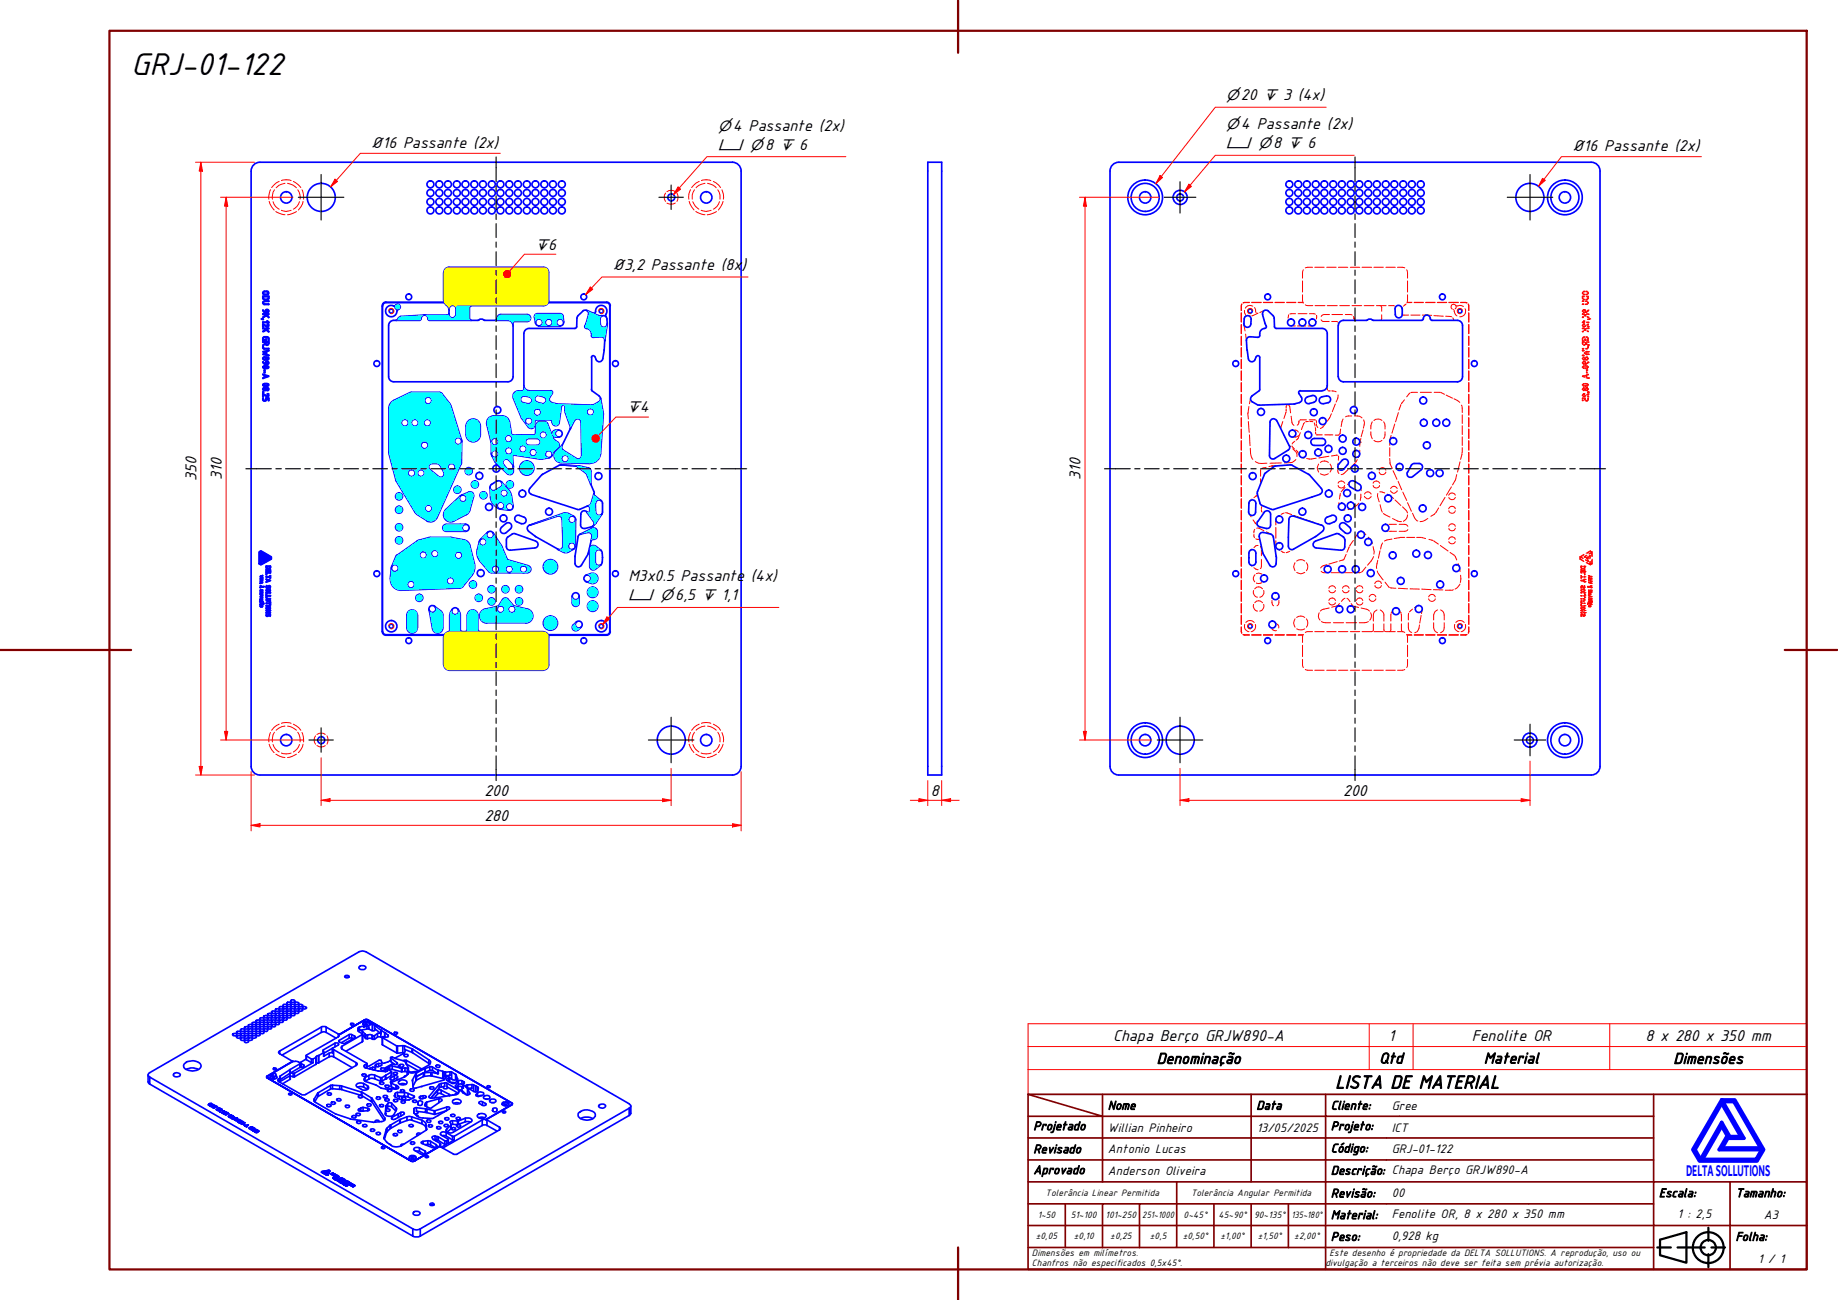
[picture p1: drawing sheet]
<svg xmlns="http://www.w3.org/2000/svg" width="420mm" height="297mm" viewBox="0 0 420 297" stroke-linecap="round" stroke-linejoin="round" font-family="sans-serif">
<defs><g id="words">
<text font-size="7.7" x="30" y="17.1">GRJ-01-122</text>
<text font-size="4.6" x="305.2" y="248.7">LISTA DE MATERIAL</text>
<g font-size="3.9">
<text x="84.8" y="33.8">Ø16 Passante (2x)</text>
<text x="359.5" y="34.5">Ø16 Passante (2x)</text>
<text x="140.1" y="61.8">Ø3,2 Passante (8x</text>
<text x="169.5" y="61.8">)</text>
<text x="44.9" y="109.8" transform="rotate(-90 44.9 109.8)">350</text>
<text x="50.7" y="109.6" transform="rotate(-90 50.7 109.6)">310</text>
<text x="247" y="109.6" transform="rotate(-90 247 109.6)">310</text>
<text x="143.6" y="132.8">M3x0.5 Passante</text>
<text x="171.6" y="132.8">(4x)</text>
<text x="110.7" y="181.8">200</text>
<text x="212.8" y="181.8">8</text>
<text x="307" y="181.8">200</text>
<text x="110.7" y="187.6">280</text>
<text x="254.4" y="237.8">Chapa Berço GRJW890-A</text>
<text x="317.4" y="237.8">1</text>
<text x="336.4" y="237.8">Fenolite OR</text>
<text x="376.2" y="237.8">8 x 280 x 350 mm</text>
</g>
<g font-size="3.8">
<text x="264.4" y="243.1">Denominação</text>
<text x="315.3" y="243">Qtd</text>
<text x="339.2" y="243">Material</text>
<text x="382.5" y="243.1">Dimensões</text>
</g>
<text font-size="3.8" fill="#00f" x="385.4" y="268.8">DELTASOLLUTIONS</text>
<g font-size="3.4">
<text x="280.3" y="22.8">⌀20 ↧ 3 (4x)</text>
<text x="164.1" y="29.8">⌀4 Passante (2x)</text>
<text x="280.3" y="29.4">⌀4 Passante (2x)</text>
<text x="164.1" y="34.2">⌴ ⌀8 ↧ 6</text>
<text x="280.3" y="33.8">⌴ ⌀8 ↧ 6</text>
<text x="122.4" y="57">↧6</text>
<text x="143.3" y="94.2">↧4</text>
<text x="143.6" y="137.1">⌴ ⌀6,5 ↧ 1,1</text>
</g>
<g font-size="3">
<text x="253.2" y="253.5">Nome</text>
<text x="287.2" y="253.5">Data</text>
<text x="304.2" y="253.5">Cliente:</text>
<text x="318.1" y="253.5">Gree</text>
<text x="236.2" y="263.5">Revisado</text>
<text x="236.2" y="258.2">Projetado</text>
<text x="253.2" y="258.6">Willian Pinheiro</text>
<text x="253.2" y="263.5">Antonio Lucas</text>
<text x="287.3" y="258.6">13/05/2025</text>
<text x="304.2" y="263.3">Código:</text>
<text x="304.2" y="258.2">Projeto:</text>
<text x="318.1" y="263.5">GRJ-01-122</text>
<text x="318.1" y="258.6">ICT</text>
<text x="236.2" y="268.3">Aprovado</text>
<text x="253.2" y="268.5">Anderson Oliveira</text>
<text x="304.2" y="268.4">Descrição: Chapa Berço GRJW890-A</text>
<text x="304.2" y="273.6">Revisão:</text>
<text x="318.1" y="273.5">00</text>
<text x="379.2" y="273.5">Escala:</text>
<text x="396.7" y="273.5">Tamanho:</text>
<text x="304.2" y="278.6">Material:</text>
<text x="318.1" y="278.4">Fenolite OR, 8 x 280 x 350 mm</text>
<text x="383.5" y="278.4">1 : 2,5</text>
<text x="403.2" y="278.6">A3</text>
<text x="304.2" y="283.5">Peso:</text>
<text x="318.1" y="283.3">0,928 kg</text>
<text x="396.7" y="283.5">Folha:</text>
<text x="401.9" y="288.5">1 / 1</text>
</g>
<g font-size="2.3">
<text x="239" y="273.4">Tolerância Linear Permitida</text>
<text x="272.3" y="273.2">Tolerância Angular Permitida</text>
<text x="237.2" y="278.3">1~50</text>
<text x="244.8" y="278.3">51~100</text>
<text x="252.7" y="278.3">101~250</text>
<text x="261.1" y="278.3">251~1000</text>
<text x="270.6" y="278.3">0~45°</text>
<text x="278.5" y="278.3">45~90°</text>
<text x="286.7" y="278.3">90~135°</text>
<text x="295.2" y="278.3">135~180°</text>
<text x="235.9" y="287.1">Dimensões em milímetros.</text>
<text x="236.8" y="283.1">±0,05</text>
<text x="245.5" y="283.1">±0,10</text>
<text x="253.8" y="283.1">±0,25</text>
<text x="262.8" y="283.1">±0,5</text>
<text x="270.4" y="283.1">±0,50°</text>
<text x="279" y="283.1">±1,00°</text>
<text x="287.5" y="283.1">±1,50°</text>
<text x="295.8" y="283.1">±2,00°</text>
<text x="303.9" y="287.1">Este desenho é propriedade da DELTA SOLLUTIONS. A reprodução, uso ou</text>
<text x="235.9" y="289.2">Chanfros não especificados 0,5x45°.</text>
<text x="303" y="289.2">divulgação a terceiros não deve ser feita sem prévia autorização.</text>
</g>
</g></defs>
<!-- layer: Hidden (ABNT) -->
<g fill="none" stroke="#f00" stroke-width=".23">
<path d="M61.5 46l.6 1.3 .6 .7M61.8 43.4l-.3 .9v1.2M62.4 46.1a2.66 2.66 0 0 0 1.4 1.7M62.7 43.4a3.2 3.2 0 0 0-.4 2.1M63.1 48.3l.8 .5 1.3 .3M63.8 41.5l-.6 .3-1.1 1M64.3 48.1a2.56 2.56 0 0 0 2.2 0M64.3 41.3a3.3 3.3 0 0 1 2.2 0M65.2 41.9h-.1a2.77 2.77 0 0 0-2 1M65.7 41.9h.1a3.2 3.2 0 0 1 2 1M67.1 41.5l1.2 .8 .5 .5M67.8 48.3l-.9 .5-1.2 .3"/>
<path d="M68.1 43.4a2.86 2.86 0 0 1 .5 2.1M68.5 46.1a2.66 2.66 0 0 1-1.4 1.7M69 43.4l.3 .9 .1 1.2M69.3 46a3.7 3.7 0 0 1-1.1 2M152.1 44.1a1.59 1.59 0 0 0 0 1.9M152.5 46.4a1.91 1.91 0 0 0 1.9 0M152.5 43.8a1.59 1.59 0 0 1 1.9 0M154.7 44.1a1.91 1.91 0 0 1 0 1.9M157.5 46l1.1 2M157.9 43.4a2.95 2.95 0 0 0-.4 2.1M158.4 46.1a3.3 3.3 0 0 0 1.4 1.7M158.7 43.4a2.86 2.86 0 0 0-.5 2.1"/>
<path d="M159.1 48.3l.8 .5 1.3 .3M159.8 41.5l-.6 .3-1.1 1M160.3 48.1a2.7 2.7 0 0 0 2.3 0M160.3 41.3a3.2 3.2 0 0 1 2.2 0M161.2 41.9h-.1a2.77 2.77 0 0 0-2 1M161.7 41.9h.1a2.8 2.8 0 0 1 1.9 1M163.1 41.5l1.2 .8 .4 .5M163.8 48.3l-.9 .5-1.2 .3M164.1 43.4a2.86 2.86 0 0 1 .5 2.1M164.5 46.1a2.66 2.66 0 0 1-1.4 1.7M165 43.4a3.5 3.5 0 0 1 .4 2.1M165.3 46l-1.1 2"/>
<path d="M61.5 170a3.6 3.6 0 0 0 1.2 1.9M61.8 167.4l-.3 .9v1.2M62.4 170.1a2.66 2.66 0 0 0 1.4 1.7M62.7 167.3a3.4 3.4 0 0 0-.4 2.2M63.1 172.3l.8 .5 1.3 .3M63.8 165.5l-1.2 .7-.5 .7M64.3 172.1a3.3 3.3 0 0 0 2.2 0M64.3 165.3a3.3 3.3 0 0 1 2.2 0M65.2 165.9a2.81 2.81 0 0 0-2.1 1M65.7 165.9a3.1 3.1 0 0 1 2.1 1M67.1 165.5l1.2 .7 .5 .7M67.8 172.3l-.9 .5-1.2 .3"/>
<path d="M68.1 167.3a3.1 3.1 0 0 1 .5 2.2M68.5 170.1a2.66 2.66 0 0 1-1.4 1.7M69 167.4l.3 .9 .1 1.2M69.3 170a3.2 3.2 0 0 1-1.1 1.9M72.1 168.1a1.59 1.59 0 0 0 0 1.9M72.5 170.4a1.59 1.59 0 0 0 1.9 0M72.5 167.8a1.59 1.59 0 0 1 1.9 0M74.7 168.1a1.91 1.91 0 0 1 0 1.9M157.5 170l.6 1.3 .5 .6M157.9 167.4a2.95 2.95 0 0 0-.4 2.1M158.4 170.1a3.3 3.3 0 0 0 1.4 1.7M158.7 167.3a3.1 3.1 0 0 0-.5 2.2"/>
<path d="M159.1 172.3l.8 .5 1.3 .3M159.8 165.5l-1.2 .7-.5 .7M160.3 172.1a3.5 3.5 0 0 0 2.3 0M160.3 165.3a3.2 3.2 0 0 1 2.2 0M161.2 165.9a2.81 2.81 0 0 0-2.1 1M161.7 165.9a2.83 2.83 0 0 1 2 1M163.1 165.5l1.2 .7 .4 .7M163.8 172.3l-.9 .5-1.2 .3M164.1 167.3a3.1 3.1 0 0 1 .5 2.2M164.5 170.1a2.66 2.66 0 0 1-1.4 1.7M165 167.4a3.5 3.5 0 0 1 .4 2.1M165.3 170l-.6 1.3-.5 .6"/>
</g>
<!-- layer: Visible (ABNT) -->
<path d="M59.4 137.3h.6l.1 .2-.2-.2h-.3l-.1 .3zM59.4 136.7l.7 .2-.6 .2 .1-.3zM59.4 135.1h.7l-.5 .3h.5h-.6l.4-.3zM59.5 138.4l.4-.1 .2 .2-.5 .2zM59.6 138.4l.4 .1-.4 .1zM59.7 136.8l.2 .1-.2 .1zM60.2 137.8l.1 .3zM60.2 134h.1l-.2 .2z" fill="none" stroke="#00f" stroke-width=".38"/>
<circle cx="60.3" cy="134" r=".19" fill="#00f"/>
<g fill="none" stroke="#00f" stroke-width=".38">
<path d="M61.2 90l.3 .5-.4 .2M59.4 133.9l.7 .2-.7 .2 .2-.1zM59.4 132.9l.7 .2-.6 .2 .1-.3zM59.5 132.1h.6l-.6 .1zM59.7 134l.2 .1-.2 .1zM59.7 133l.2 .1-.2 .1zM60.8 138.4h1l-1 .1zM60.8 135.4h1l-.8 .1v.4h-.2zM60.8 131.7h.9l.1-.2v.6h-.1v-.2h-.9zM60.8 130.2h1v.4h-.1v-.3h-.3v.2l-.1-.2h-.3l-.1 .4zM60.8 129.3h1v.4l-.2 .3-.7-.1zM60.9 136.8h.9v.1h-.6l-.2 .2 .2 .2h.6h-.9z"/>
<path d="M60.9 134.7l.6-.1a.29 .29 0 0 1 .4 .3 .29 .29 0 0 1-.4 .3l-.6-.1zM61 129.5h.7v.2l-.6 .1zM61 134.8l.5-.1 .2 .2-.7 .2zM61 140.3v.4h.2l.1-.3a.3 .3 0 0 1 .5 0 .3 .3 0 0 1-.1 .4v-.4h-.2l-.3 .4h-.2l-.2-.1z"/>
</g>
<circle cx="61.2" cy="90" r=".19" fill="#00f"/>
<g fill="none" stroke="#00f" stroke-width=".38">
<path d="M59.8 72.8l.4 .2zM60.1 79.2l.3 .4h1.1v.1h-1.2zM60.1 78.1h1.4l-.1 .6-.4 .2-.4-.2-.5 .2 .5-.4v-.3h-.5zM60.1 75h1.3l.1 .1h-.7l.7 .7-.6-.4-.8 .4v-.1l.7-.4zM60.1 73.6h1.1l-.2-.2 .2-.1 .3 .4h-1.4zM60.1 71.7h1.3v.2h-.6l.7 .6-.6-.4-.8 .5v-.2l.7-.3zM60.1 70.9l.5 .4a.43 .43 0 0 1 .4-.6 .43 .43 0 0 1 .5 .5 .83 .83 0 0 1-1.4-.3zM60.1 67.7h1.4v.5l-.4 .3h-.7l-.3-.3zM60.1 69l.4-.2h1v.1h-1a.29 .29 0 0 0-.3 .3 .29 .29 0 0 0 .3 .3h1v.1h-1.2l-.2-.3zM60.2 67.8h1.1v.5l-.9 .1zM60.3 66.7h.7a.29 .29 0 0 1 .3 .2 .29 .29 0 0 1-.3 .3h-.7zM60.3 66.5h.7a.41 .41 0 0 1 .5 .4 .41 .41 0 0 1-.5 .5h-.7l-.2-.3v-.3z"/>
<path d="M60.8 78.2h.5v.3a.29 .29 0 0 1-.2 .3 .29 .29 0 0 1-.3-.3zM60.8 70.9h.5v.3l-.5 .1zM61.2 74l.3 .5-.4 .2M87.4 69.9v74.4M88.2 69.1h13.3M88.2 69.1a.73 .73 0 0 0-.7 .8M88.2 69a.86 .86 0 0 0-.8 .9v74.4M101.5 69.1h-13.3M125.3 69.1h13.3a.73 .73 0 0 1 .8 .8v74.4M125.3 69.1h13.3M138.7 69a.86 .86 0 0 1 .8 .9M139.4 69.9v74.4"/>
<path d="M60.1 88.8l.2-.2 .5 .1a.36 .36 0 0 1 .6 0 .36 .36 0 0 1 0 .5 .36 .36 0 0 1-.6-.1 .44 .44 0 0 1-.5 .1 .44 .44 0 0 1-.2-.4zM60.1 85.5l1.4 .5-1.4 .5 .3-.3v-.5zM60.1 81.8l.2-.2 .5 .1a.36 .36 0 0 1 .6 0 .36 .36 0 0 1 0 .5 .36 .36 0 0 1-.6 0 .44 .44 0 0 1-.5 .1 .44 .44 0 0 1-.2-.5zM60.1 87.7l.9-.1 .4 .1 .1 .2a.83 .83 0 0 1-1.4 0zM60.2 87.9l.3-.2h.6l.2 .2-.2 .2h-.6zM60.6 85.8l.6 .2-.6 .2zM61 88.8h.3v.3h-.3zM61 81.8h.3v.3h-.3zM61.2 90h-.1l.2 .3-.2 .2-1-.5v.7h.1v-.5l.9 .5M59.2 126.1l.4-.3 2.4 1.4v.5l-2.4 1.4-.4-.3zM59.3 126.2l.3-.2 2.2 1.2-1.6 1v-.4l1-.6zM59.3 126.3l1.7 .9-.4 .2-1-.5v2.1l-.3-.2z"/>
<path d="M59.8 127l.3 .2v1.1l1.8-1v.4l-2.1 1.2zM60.2 127.3l.3 .2-.3 .2zM87.4 144.3a.86 .86 0 0 0 .8 .8M87.5 144.3a.73 .73 0 0 0 .7 .7M88.2 145.1h13.3M88.2 145h13.3M101.6 145.1l-.1 .1M139.4 144.3a.73 .73 0 0 1-.7 .7h-13.4M139.5 144.3a.86 .86 0 0 1-.9 .8h-13.3"/>
<circle cx="60.5" cy="88.9" r=".27"/>
<circle cx="60.5" cy="81.9" r=".27"/>
</g>
<circle cx="61.2" cy="74" r=".19" fill="#00f"/>
<g fill="none" stroke="#00f" stroke-width=".38">
<path d="M59.4 37.1a2 2 0 0 0-2 2v136a2 2 0 0 0 2 2M59.4 37.1h108a2 2 0 0 1 2 2v136a2 2 0 0 1-2 2h-108M212.1 37.1h3.2v140h-3.2zM255.7 37.1a2 2 0 0 0-2 2v136a2 2 0 0 0 2 2M255.8 37.1h108a2 2 0 0 1 2 2v136a2 2 0 0 1-2 2h-108M60.2 77.1l.2-.2 .9 .1 .2 .2v.6h-.2v-.7h-.2h-.7l-.2 .2v.3h.6l.1-.1v.3h-.8zM61.2 74l-.1 .1 .2 .2-.2 .3-1-.6v.7h.1v-.5l.9 .5M88.8 74.4v11.6M89.9 69.9a1.32 1.32 0 0 0-1.7 1 1.32 1.32 0 0 0 1.3 1.5 1.32 1.32 0 0 0 1.3-1.5l.3-.2M90 73.2a1.17 1.17 0 0 0-1.2 1.2M90.4 69.8l-.5 .1M90.4 69.8a.6 .6 0 0 0 0 .7 .6 .6 0 0 0 .6 .2"/>
<path d="M90.4 69.8a.6 .6 0 0 1 1 0 .6 .6 0 0 1-.4 .9M90.9 72.9l-.4 .3M91.7 72.3l-.5 .2-.2 .4M96.3 72.8l-.4 .4h-5.9M96.3 72.8a.79 .79 0 0 1 .8-.8 .79 .79 0 0 1 .8 .8M97.8 72.8l.4 .4M98.2 73.2h11M101.4 62.3v6.3M101.5 68.7v.4M101.6 69.1l.5 .6M102 69.7l.5 .5 .1 .6M102.2 72h-5.2l-5.4 .3"/>
<path d="M102.6 71.7l-.4 .4M102.6 71.8a.79 .79 0 0 0 .8 .8 .79 .79 0 0 0 .8-.7M104.2 70.3a.81 .81 0 0 0-1-.5 .81 .81 0 0 0-.5 1l-.1 1M104.2 70.3v1.6M104.6 69.8h19.6M104.6 69.8l-.3 .2-.1 .4M107.7 69.8l-.4 .4v2.6l.4 .4M109.5 73.1l-.2 .1M110.5 73.1a.79 .79 0 0 0-1 0M110.6 73.1l5.5 .1M113.7 72.7l-.1 .3-.3 .2M113.7 72.7a.79 .79 0 0 1 .8-.8h6a.79 .79 0 0 1 .8 .7 .79 .79 0 0 1-.8 .9h-2.9"/>
<path d="M116.1 73.2a1.17 1.17 0 0 1 1.2 1.2M117.3 74.4v11.6M117.6 73.5a.41 .41 0 0 0-.4 .5M120.9 75a1.17 1.17 0 0 0-1.1 1.2v12.7M121 75h10.4M124.2 61.1h-21.6a1.17 1.17 0 0 0-1.1 1.1M124.2 61.1a1.17 1.17 0 0 1 1.2 1.1M125.3 69.1a1.17 1.17 0 0 1-1.1 .7M125.4 62.3l-.1 6.8M128 71.7h-5.3l-.5 .6 .2 1.5M128 74.5h-4.8M128 71.7a.67 .67 0 0 1 .7 .6"/>
<path d="M128.7 72.2l.1 1.4M132.1 72.2l-.2 .5-.1 1.9-.4 .4M134.1 70.9l1.5 .7M134.5 71.9a.79 .79 0 0 0-.3-.9 .79 .79 0 0 0-1 .1l-1.1 1M134.6 71.9l-.9 2.6a.41 .41 0 0 0 .4 .5 1.18 1.18 0 0 1 1.1 1.2M135.2 76.7l.3 .4 2.3-.1 .3 .4 .1 .4M135.3 76.2v.4M135.6 71.6l.5-.2a1.34 1.34 0 0 1 1.5-1.6 1.34 1.34 0 0 1 .9 2M135.6 71.6l1.2 .5M136.8 72.1h.9M137.5 72.3a.79 .79 0 0 1 .8-.1 .79 .79 0 0 1 .4 .7l.1 1.1a.79 .79 0 0 1-.8 .8 .79 .79 0 0 1-.8-.8v-1.3zM138.2 77.8l-.1 2.2"/>
<path d="M138.2 77.8h.1M138.5 71.8v.5M138.8 74.2l-.6 3.6M284.7 72.3a.79 .79 0 0 1 .8-.1 .79 .79 0 0 1 .5 .7l-.1 1.1a.79 .79 0 0 1-.8 .8 .79 .79 0 0 1-.7-.8v-1.1zM285.1 80h.1M288.6 71.9l.6 2M289.2 73.9l.3 .6a.41 .41 0 0 1-.4 .5 1.38 1.38 0 0 0-1.2 1.8l-.4 .3-1.7-.2-.6 .3-.3 .6 .2 2.2M289.9 71.1l1.1 1M289.9 71.1a.79 .79 0 0 0-.9-.1 .79 .79 0 0 0-.4 .9M291 72.2l.3 .5v1.9l.4 .4h10.5a1.17 1.17 0 0 1 1.2 1.2v11.9M305.9 74.4v11.6M307.1 73.2h5.3"/>
<path d="M307.1 73.2a1.17 1.17 0 0 0-1.2 1.2M314 73.2a1.23 1.23 0 0 0-1.7 0M320.5 70.5a.79 .79 0 0 0-.8-.7 .79 .79 0 0 0-.8 .8l.1 1.3M320.5 71.8a.79 .79 0 0 1-.7 .8 .79 .79 0 0 1-.8-.7M320.5 70.5v1.3M325.4 72.8l-.4 .4h-11.1M325.4 72.8a.79 .79 0 0 1 .8-.8 .79 .79 0 0 1 .8 .8M327 72.8l.3 .4h5.9a1.17 1.17 0 0 1 1.1 1.2M334.3 74.4v11.6M60.1 89.6h.2zM60.1 80.3l1.4-.2-1.1 .3 .6 .3-.6 .2 1.1 .4-1.4-.3 .7-.3zM60.1 82.7l.3 .3 .2 .1a.4 .4 0 0 1 .2-.5 .4 .4 0 0 1 .5 .1 .4 .4 0 0 1 0 .5 .89 .89 0 0 1-1.2-.4z"/>
<path d="M60.1 83.7l.9-.1 .5 .3a.83 .83 0 0 1-1.4 0zM60.1 90.9l.3 .6 .3-.1 .1-.5h.6l.1 .7h-.2v-.5h-.4a.42 .42 0 0 1-.3 .5 .42 .42 0 0 1-.5-.3zM60.2 83.9l.3-.2h.6l.2 .2-.2 .2h-.6zM60.4 84.6h.2l-.1 .6zM60.8 82.7h.5v.3l-.5 .1zM88.8 86.1a1.17 1.17 0 0 0 1.2 1.1M88.9 93.3v10M90 91.5a2 2 0 0 0-1.1 1.8M90 91.5l3.9-1.8 6.5-.1 .5 .2 2 2.7 2.6 8M90 87.2h26.1M106.6 99.3a1.62 1.62 0 0 0 1.6 1.7 1.62 1.62 0 0 0 1.6-1.7M106.6 97.4a1.62 1.62 0 0 1 1.6-1.7 1.62 1.62 0 0 1 1.6 1.7"/>
<path d="M106.6 97.3v2.1M109.8 97.3v2.1M111.3 97.1l1 3.9M112.8 95h2.1M112.9 95a1.62 1.62 0 0 0-1.6 2.1M114.8 95a1.62 1.62 0 0 1 1.6 1.4M116.5 96.4l.4 2.6M116.8 99.1l.5 .3h1.8M117.3 86.1a1.17 1.17 0 0 1-1.2 1.1M117.3 91l2 4.6M119.2 99.4h-.1M119.2 99.4h2.8"/>
<path d="M119.3 95.6l1.5 2M119.4 89.3a1.78 1.78 0 0 0-1.9 .6l-.2 .5 .1 .6M119.6 92l1 .3M119.8 88.9l-.5 .4M119.8 88.1a1.17 1.17 0 0 0 1.1 1.2M121 90.7l-1-.2a.79 .79 0 0 0-1 .6 .79 .79 0 0 0 .6 .9M121 89.3h4.9M121 90.7a.79 .79 0 0 1 .6 .9 .79 .79 0 0 1-1 .6M122.2 96.3l.4-.4h3.2l.4 .4M122.2 96.3v.8a.79 .79 0 0 1-.5 .8 .79 .79 0 0 1-.9-.3M122.4 99l-.4 .4M122.4 98.2v.8"/>
<path d="M122.5 98.1v.2M122.6 97l-.2 1M122.8 91.9l1 .3M123.2 90.4a.79 .79 0 0 0-.9 .5 .79 .79 0 0 0 .5 1M123.3 90.4l1 .3M123.4 96.3a.79 .79 0 0 0-.8 .7M123.4 96.3l1.3 .1 .3 .2 1.6 3.8M124.3 90.7a.79 .79 0 0 1 .5 1 .79 .79 0 0 1-1 .5M125.7 90.8l-.1 .7 .5 .5M125.9 89.3l.3 .1 .1 .4-.6 1M126.1 92l1 .3M126.2 96.3v.2"/>
<path d="M127.1 92.3l8.2 .3M127.7 98.3h-.7a.79 .79 0 0 0-.8 .8 .79 .79 0 0 0 .8 .8h.8M129.2 93.7v.6M129.2 93.8v-.9a.41 .41 0 0 0-.4-.4 .41 .41 0 0 0-.5 .4l-.5 3.7a.8 .8 0 0 1-.8 .7 .8 .8 0 0 1-.8-.8M129.2 94.3l1.2 3.4v.3M131.3 96.1l-2.8 5.6M131.3 96.1a.79 .79 0 0 1 .9-.4 .79 .79 0 0 1 .6 .8l.2 7.6a.79 .79 0 0 1-1.2 .7M135.2 89l.2 .3 1.6 1.2M135.3 81.6v7.4M135.7 92.5l-.4 .1M136 81.5l-.5-.2-.3 .4M136 81.5l.3 .7a.79 .79 0 0 0 .8 .5 .79 .79 0 0 0 .7-.7"/>
<path d="M136.9 91.8l-1.2 .7M137 90.5l.3 .5M137.3 91l-.1 .5-.3 .3M137.3 91l.6 3.5M137.9 94.5l-.6 9.1a2.38 2.38 0 0 1-2.5 2.2M138.1 80.1l-.3 1.9M285.1 80.1l.3 1.9M285.4 82a.79 .79 0 0 0 .7 .7 .79 .79 0 0 0 .8-.5l.4-.8 .3-.1 .3 .2 .1 7.5M286.2 90.5l-.3 .7 .4 .6M286.3 91.8l1.2 .7M288 89l-.2 .3-1.6 1.2M291.8 96.1a.79 .79 0 0 0-.9-.4 .79 .79 0 0 0-.6 .7l-.1 7.7a.79 .79 0 0 0 1.2 .7l3-1.9"/>
<path d="M291.8 96.1l2.9 5.7M296 92.3l-8.5 .2M297.1 92l-1.1 .3M297.2 89.3h5M297.3 89.3l-.3 .1-.1 .4 .6 1M297.5 90.8l.1 .7-.6 .5M298.9 90.7a.79 .79 0 0 0-.5 1 .79 .79 0 0 0 .9 .5M299.9 90.4l-1 .3M299.9 90.4a.79 .79 0 0 1 1 .5 .79 .79 0 0 1-.6 1M300.4 91.9l-1.1 .3M302.2 90.7a.79 .79 0 0 0-.6 .9 .79 .79 0 0 0 .9 .6M303.2 90.5a.79 .79 0 0 1 .9 .6 .79 .79 0 0 1-.6 .9"/>
<path d="M303.2 90.5l-1 .2M303.4 88.1a1.17 1.17 0 0 1-1.2 1.2M303.6 92l-1 .3M305.9 86.1a1.17 1.17 0 0 0 1.2 1.1M334.3 86.1a1.17 1.17 0 0 1-1.1 1.1h-26.1M88.9 103.3l1.6 6.4 4.4 7.3M94.8 117l.5 .5 2.2 1.4M98.8 105.9a.79 .79 0 0 0-.8 .5 .79 .79 0 0 0 .3 .9l2 1.6M98.8 105.9h1.1M99.9 105.9l.6 .4M100.6 106.3l.9 1.6M101.4 107.9a.79 .79 0 0 1-.1 1 .79 .79 0 0 1-1.1 0"/>
<path d="M101.9 116.4a1.62 1.62 0 0 0-.2 2.1 1.62 1.62 0 0 0 2.1 .6M102 119.8a.79 .79 0 0 0-.8 .8 .79 .79 0 0 0 .8 .8M102 119.8h4.5M105.3 119.8h.1M105.3 113.3l-3.4 3.1M105.3 106.1l-5.4 12.2a1.62 1.62 0 0 1-2.4 .7M105.5 100.8l-.1 5.3M106.5 119.8a.79 .79 0 0 0-.8 .8 .79 .79 0 0 0 .8 .8M106.5 119.8a.79 .79 0 0 1 .8 .8 .79 .79 0 0 1-.8 .8M106.6 117.6l-2.9 1.4M107.2 112.4a.79 .79 0 0 1 .8 .2 .79 .79 0 0 1 .2 .8l-.9 3.5-.7 .7M107.2 112.4l-1.7 .7"/>
<path d="M112 111.4l.1 2.3M112.1 113.6l.4 1.2 .6 .6M112.3 101v2.7M112.5 104.1l1 1.8M113 115.5l.9 .7M113.5 105.9l2.5 2.3a.79 .79 0 0 0 .9 .2 .79 .79 0 0 0 .4-.8M113.6 110a.79 .79 0 0 1 1.1 .2 .79 .79 0 0 1-.3 1.1l-1.2 .7a.79 .79 0 0 1-1.2-.6M113.6 109.9l-1.4 .9-.2 .6M114.3 116.3l2.1 .3M114.6 110.1l1.7 1.9M115.6 119.6l-1 .9a.79 .79 0 0 0 0 1.1 .79 .79 0 0 0 1.1 .1l1-.9a.8 .8 0 0 0 .1-1.1 .8 .8 0 0 0-1.1-.1M116.3 112l.6 1.2"/>
<path d="M116.9 113.2l.4 2.5M117.2 106.1l-.9-.9a.79 .79 0 0 0-1.1-.1 .79 .79 0 0 0-.1 1.1l.9 1a.81 .81 0 0 0 .8 .2 .81 .81 0 0 0 .5-.8M117.2 106.1l.1 .5M117.3 115.7a.79 .79 0 0 0-.9-.7 .79 .79 0 0 0-.7 .8 .79 .79 0 0 0 .7 .8M117.3 115.7l-.2 .6-.7 .3M117.3 106.6h.1M117.3 106.7v.9M117.6 103.9l-.3 .1-.1 .4 .1 2.2M117.7 104l5.7 .9M118.2 119.2l1 .5M119.8 118.1a.79 .79 0 0 1 .4 1.1 .79 .79 0 0 1-1 .4M119.8 118.2l-1.1-.4a.79 .79 0 0 0-1 .4 .79 .79 0 0 0 .5 1"/>
<path d="M120.9 100.2a.79 .79 0 0 0-.8 .8 .79 .79 0 0 0 .8 .8h1.8M121 100.2h1.7M121.1 120a.79 .79 0 0 0-.3 1.4l1.6 1.1M121.4 113l10.6 3.4M122.7 100.2a.79 .79 0 0 1 .8 .8 .79 .79 0 0 1-.8 .8M123.3 113.6h.1M124.1 108.3l-3.1 3.6v.7l.4 .3M125.6 104.6l-2.1 .3M126.6 103.1l-.4 1M126.6 100.4l.9 .7M127.2 102.9a1.62 1.62 0 0 0-.4 1.8 1.62 1.62 0 0 0 1.5 1l6.6 .2M127.5 117.9l.7 .2 .3 .6"/>
<path d="M127.5 101l.3 .4-.1 .7-1.1 1.1M127.8 106.3l-3.8 2.1M128.2 106.2h.1M128.2 106.2l-.4 .1M128.5 101.7v.1a.79 .79 0 0 0 .3 1.1M128.5 118.7l.2 4M128.5 101.7l-1.3 1.3M128.7 102.9l3.1 1.9M128.9 117.3h.8l1.4 .7M129 117.2l-7.9 2.8 6.4-2.1M131.6 106.5l-3.4-.3 4.2 .3M131.6 118.7l-.1 6.1"/>
<path d="M131.6 106.5l2.3 1.6M132.3 106.5h.2M132.5 106.5l1.9 .4M132.5 116.4h-.5M133.9 108l1.2 2.7M134.2 117.1l1.5 2a.79 .79 0 0 1-.5 1.3l-1.5 .4M134.2 117a.79 .79 0 0 0-.9-.3 .79 .79 0 0 0-.5 .8l-.1 2.7 .5 .5h.5M134.2 115.7a.41 .41 0 0 1 .6 .3v.7M134.4 106.9a.79 .79 0 0 1 .7 .8v2.8M134.8 116.7l-.3 .4-.4-.1M135 110.5v.2M135.1 110.7l.7 1.6v.5"/>
<path d="M135.2 115l-.5 .5-2.2 .9M135.8 112.8l-.7 2.2M135.8 112.8l.2 .5M135.8 112.8h.1M136 113.3l.1 .1M136.1 115v2M136.1 113.4l1.3 1M136.1 117a.79 .79 0 0 0 .6 .7 .79 .79 0 0 0 .9-.3M136.1 115a.79 .79 0 0 1 .8-.8 .79 .79 0 0 1 .8 .8v2M137.6 117.5l-1.4 2-.6 .7M137.7 117l-.1 .4M285.4 117l.1-2a.79 .79 0 0 1 .8-.8 .79 .79 0 0 1 .8 .8l-.1 2"/>
<path d="M285.4 117a.79 .79 0 0 0 .8 .8 .79 .79 0 0 0 .8-.8M287.4 112.8l.6 2.2 .3 .4 2.3 1M287.5 119.1l-.2 .5 .4 .7 1.8 .5M289 117.1l-1.5 2.1M289 117a.79 .79 0 0 1 .9-.3 .79 .79 0 0 1 .5 .8v2.7l-.5 .5h-.4M289.3 108l-1.8 4.3-.1 .5M290.7 116.4h.5M291.1 106.7l-1.8 1.4M294.6 118.7l-.1 6.1M294.7 101.8a.79 .79 0 0 1-.2 1.1M295 106.2l-3.9 .4M295 106.2l.4 .1"/>
<path d="M295.4 106.3l3.7 2.1M295.7 117.9l6.4 2.1M295.7 117.9l-.7 .2-.4 .6M299.1 108.3l3 3.3 .1 .8-.2 .4-10.8 3.6M299.9 113.6h.1M302.1 120a.79 .79 0 0 1 .2 1.4l-1.4 1.1M302.2 100.2a.79 .79 0 0 1 .8 .8 .79 .79 0 0 1-.8 .8h-1.7M302.3 100.2h-1.9a.79 .79 0 0 0-.7 .8 .79 .79 0 0 0 .8 .8M303.4 118.2l1-.4a.79 .79 0 0 1 1 .4 .79 .79 0 0 1-.4 1M303.4 118.1a.79 .79 0 0 0-.5 1.1 .79 .79 0 0 0 1.1 .4M305 119.2l-1 .5M306 106.1l.8-.9a.79 .79 0 0 1 1.1-.1 .79 .79 0 0 1 .1 1.1l-.8 1a.8 .8 0 0 1-1.1 0 .8 .8 0 0 1-.1-1.1"/>
<path d="M309.6 109.9l1.2 .8a.79 .79 0 0 1 .2 1 .79 .79 0 0 1-1.1 .3l-1.2-.7a.79 .79 0 0 1-.2-1.1 .79 .79 0 0 1 1.1-.2M321.7 107.9a.79 .79 0 0 0 .2 1 .79 .79 0 0 0 1 0M322.6 106.3l-.8 1.6M323.3 105.9l-.7 .4M323.3 105.9h1.1M324.4 105.9a.79 .79 0 0 1 .7 .5 .79 .79 0 0 1-.2 .9M324.9 107.3l-1.9 1.6M59.4 131.7l.6-.2-.4 .2 .5 .2zM59.4 132.5l.7-.2-.5 .2 .5 .1-.1 .2zM59.4 134.9h.7zM59.4 137.7l.7 .2-.6 .3 .1-.4zM59.5 135.6h.4l.2 .1-.5 .2z"/>
<path d="M59.5 136.3l.5-.2-.4 .2 .5 .2zM59.6 135.7h.4l-.4 .2zM59.7 137.8l.2 .1-.2 .1zM60.8 130.9h1h-.8l-.1 .5zM60.8 132.3l1 .3-1 .4 .3-.2v-.3zM60.8 136.1h1l-.8 .1v.4h-.2zM60.8 137.8h.9l.1-.2v.5l-.1 .1v-.3zM60.8 139.4h1l-.7 .5 .7 .1-1 .1 .7-.5h-.7zM60.9 138.7h.6a.29 .29 0 0 1 .4 .3 .29 .29 0 0 1-.4 .2h-.6zM61 133.8l.1 .5 .3-.5h.3l.1 .6-.2-.5-.3 .4-.3 .1-.2-.2zM61 138.9l.5-.1 .2 .2-.7 .1zM61.2 132.5l.4 .1-.4 .2z"/>
<path d="M89.5 129.8l-.3 2.5M90.8 126.8l-1.3 2.7M98 122.9l-2.5 .7-4.7 3.3M98.1 139.3l.8 4.3M99.3 138.5l1.4 1.1M100.7 139.6l.5 .7v3.1a1.17 1.17 0 0 1-1 1.2 1.17 1.17 0 0 1-1.3-.9M102 121.4h4.5M103 122.8h-5M103 122.8h.3M103.3 122.9l2.8 .5 1 .5 .3 .7 1.1 4.2M103.3 139.3l-.4 .7M104.7 139.2l.4 .7"/>
<path d="M107.9 131.4l-2.5 2.9-13.6 .6a2.38 2.38 0 0 1-2.5-2.6M108.4 128.8l.1 1.4-.6 1.2M109.1 125.5l-.1 1 .5 1.3 2.3 2.8 .6 .3M109.6 123.6l-.4 1.9M111.4 121.7l-1.5 1.5M112.7 121.8l1.9 2.8M114.6 124.6l.2 .5M114.8 125.1l1.1 2.6M114.9 137l.3-.3 .8 .1 1.3 1.6M114.9 137l-1 1.5-3 .7a1.61 1.61 0 0 0-1.2 1.7 1.61 1.61 0 0 0 1.6 1.5M115.8 123.4v1.7l.2 .4 .4 .2 5.8-.5M115.8 123.3l.3-.6 1.4-.8 4.9 1.7"/>
<path d="M115.9 127.7l.2 .2M116.1 127.9l4.7 1.4M117.4 138.4l.2 .1M117.6 138.5l2.9 .7a1.62 1.62 0 0 1 1.3 1.7 1.62 1.62 0 0 1-1.6 1.5M120.8 129.3a.79 .79 0 0 1 .5 .9 .79 .79 0 0 1-.7 .7h-8.2M122.4 122.6h.1M122.4 122.6l5.1 2.9M122.5 123.7a.79 .79 0 0 1 .5 .8 .79 .79 0 0 1-.7 .7M127.5 125.5h.1M127.5 125.5l1.3 .7M128.7 122.7v.1M128.7 124.8a.79 .79 0 0 1-1.2 .7"/>
<path d="M128.7 122.7v2.1M129.9 126.1l-.6 .2-.5-.1M130.8 136.3v1.4a.79 .79 0 0 0 .8 .8 .79 .79 0 0 0 .8-.8v-1.4M131.1 125.5l-1.2 .7M132.4 136.2a.79 .79 0 0 0-.8-.8 .79 .79 0 0 0-.8 .8M132.4 136.2a.79 .79 0 0 1-.8 .8 .79 .79 0 0 1-.8-.8M132.6 122.1l2.8-1.4a.79 .79 0 0 1 1.1 .7v1.1a.79 .79 0 0 1-.8 .7M132.7 122.1l-.4 .2-.2 .4M132.7 122l1.9-.3 .6 .4 .1 .5M134 132.9l1.1 .4M134.8 129.4a.79 .79 0 0 0 .5 .7 .79 .79 0 0 0 .8 0M134.8 125.4v4"/>
<path d="M135.1 131l-1.1 .4M135.1 131.1a1.17 1.17 0 0 1 1.6 1.1 1.17 1.17 0 0 1-1.6 1.1M135.3 122.6l-.2 1a10.5 10.5 0 0 1-2.3 5.7l-.5 .2-.5-.1-.4-.7 .1-1.6 .6-4.4M135.5 123.2h.2M135.5 123.2l-.4 .4M136.1 128.4a.79 .79 0 0 0 .4 .7 .79 .79 0 0 0 .9-.1M136.1 124.8a.79 .79 0 0 0-.8-.1 .79 .79 0 0 0-.5 .7M136.1 124.8l1.3 1M137.4 125.8l.3 .6M137.4 125.8a.79 .79 0 0 0-.9-.1 .79 .79 0 0 0-.4 .7v2M137.4 129l-1.3 1M137.7 128.4l-.3 .6"/>
<path d="M137.7 126.4v1M137.7 127.4h.1M137.7 127.4v1M285.5 126.4v1M285.5 127.4v1M285.5 127.4h.1M285.5 126.4a.79 .79 0 0 1 .8-.8 .79 .79 0 0 1 .8 .8v2M287.1 128.4a.79 .79 0 0 1-.8 .8 .79 .79 0 0 1-.8-.8M287.8 122.6l.9 3.8M288.7 126.4l1.5 2.7a.79 .79 0 0 0 .9 .4 .79 .79 0 0 0 .6-.8l.1-1.5M288.8 121.7l1.6 .3M288.8 121.7l-.7 .2-.2 .7"/>
<path d="M290.5 122.1l.4 .2 .2 .4M291.1 122.7l.6 4.4M291.7 127.1v.1M294.5 124.8a.79 .79 0 0 0 1.2 .7M294.5 122.7v.1M300.7 123.7a.79 .79 0 0 0-.5 .8 .79 .79 0 0 0 .7 .7M300.7 122.6l-5 2.9M300.8 122.6h-.1M300.9 125.2l5.6 .5M305.4 122l-4.7 1.6M305.4 122l.5-.1 1.2 .8M306.5 120.8a.79 .79 0 0 1-.1-1.1 .79 .79 0 0 1 1.1-.1l1 .9a.8 .8 0 0 1 .1 1.1 .8 .8 0 0 1-1.1 .1l-1-.9"/>
<path d="M307 122.7l.4 .6M307.5 123.4l-.1 1.7-.4 .5-.5 .1M95.4 140.5a1.17 1.17 0 0 0-1.2-1.1 1.17 1.17 0 0 0-1.2 1.1v3a1.17 1.17 0 0 0 1.2 1.1 1.17 1.17 0 0 0 1.2-1.1M95.4 140.5v2.9M101.4 145.5v6.4M101.5 151.9a1.17 1.17 0 0 0 1.1 1.2M101.5 145.2v.4M102.6 153.1h21.6M102.6 144.3h21.6M102.6 144.4l-.7 .2-.3 .5M102.8 140.5v3.4M102.9 143.9l-.4 .4"/>
<path d="M103 140l-.1 .5M105.1 140l.1 3.9M105.2 143.9l.4 .4M106.8 140.5v3.4M106.9 140.5a1.17 1.17 0 0 1 1.1-1.1 1.17 1.17 0 0 1 1.2 1.1v3.4M106.9 143.9l-.4 .4M109.2 143.9l.4 .4M111.3 142.3h8.9M124.2 144.4a1.17 1.17 0 0 1 1.1 .7M125.3 145.2l.1 .4M125.4 151.9a1.17 1.17 0 0 1-1.2 1.2M125.4 145.5v6.4"/>
<path d="M131.8 142.1l-.7 .6a.79 .79 0 0 0-.1 1.2 .79 .79 0 0 0 1.1 0l.7-.6M79.2 270.9h.1z"/>
<circle cx="65.4" cy="45.1" r="1.3"/>
<circle cx="73.4" cy="45.1" r="3.2"/>
<circle cx="98.4" cy="48.1" r=".79"/>
<circle cx="98.4" cy="44.1" r=".79"/>
<circle cx="98.4" cy="42.1" r=".79"/>
<circle cx="98.4" cy="46.1" r=".79"/>
<circle cx="100.4" cy="44.1" r=".79"/>
<circle cx="100.4" cy="48.1" r=".79"/>
<circle cx="100.4" cy="42.1" r=".79"/>
<circle cx="100.4" cy="46.1" r=".79"/>
<circle cx="102.4" cy="42.1" r=".79"/>
<circle cx="102.4" cy="44.1" r=".79"/>
<circle cx="102.4" cy="46.1" r=".79"/>
<circle cx="102.4" cy="48.1" r=".79"/>
<circle cx="104.4" cy="48.1" r=".79"/>
<circle cx="104.4" cy="42.1" r=".79"/>
<circle cx="104.4" cy="46.1" r=".79"/>
<circle cx="104.4" cy="44.1" r=".79"/>
<circle cx="106.4" cy="42.1" r=".79"/>
<circle cx="106.4" cy="44.1" r=".79"/>
<circle cx="106.4" cy="48.1" r=".79"/>
<circle cx="106.4" cy="46.1" r=".79"/>
<circle cx="108.4" cy="42.1" r=".79"/>
<circle cx="108.4" cy="46.1" r=".79"/>
<circle cx="108.4" cy="44.1" r=".79"/>
<circle cx="108.4" cy="48.1" r=".79"/>
<circle cx="110.4" cy="42.1" r=".79"/>
<circle cx="110.4" cy="48.1" r=".79"/>
<circle cx="110.4" cy="46.1" r=".79"/>
<circle cx="110.4" cy="44.1" r=".79"/>
<circle cx="112.4" cy="48.1" r=".79"/>
<circle cx="112.4" cy="44.1" r=".79"/>
<circle cx="112.4" cy="42.1" r=".79"/>
<circle cx="112.4" cy="46.1" r=".79"/>
<circle cx="114.4" cy="42.1" r=".79"/>
<circle cx="114.4" cy="44.1" r=".79"/>
<circle cx="114.4" cy="48.1" r=".79"/>
<circle cx="114.4" cy="46.1" r=".79"/>
<circle cx="116.4" cy="42.1" r=".79"/>
<circle cx="116.4" cy="44.1" r=".79"/>
<circle cx="116.4" cy="48.1" r=".79"/>
<circle cx="116.4" cy="46.1" r=".79"/>
<circle cx="118.4" cy="44.1" r=".79"/>
<circle cx="118.4" cy="42.1" r=".79"/>
<circle cx="118.4" cy="48.1" r=".79"/>
<circle cx="118.4" cy="46.1" r=".79"/>
<circle cx="120.4" cy="42.1" r=".79"/>
<circle cx="120.4" cy="48.1" r=".79"/>
<circle cx="120.4" cy="46.1" r=".79"/>
<circle cx="120.4" cy="44.1" r=".79"/>
<circle cx="122.4" cy="48.1" r=".79"/>
<circle cx="122.4" cy="46.1" r=".79"/>
<circle cx="122.4" cy="44.1" r=".79"/>
<circle cx="122.4" cy="42.1" r=".79"/>
<circle cx="124.4" cy="44.1" r=".79"/>
<circle cx="124.4" cy="42.1" r=".79"/>
<circle cx="124.4" cy="48.1" r=".79"/>
<circle cx="124.4" cy="46.1" r=".79"/>
<circle cx="126.4" cy="44.1" r=".79"/>
<circle cx="126.4" cy="48.1" r=".79"/>
<circle cx="126.4" cy="46.1" r=".79"/>
<circle cx="126.4" cy="42.1" r=".79"/>
<circle cx="128.4" cy="48.1" r=".79"/>
<circle cx="128.4" cy="46.1" r=".79"/>
<circle cx="128.4" cy="44.1" r=".79"/>
<circle cx="128.4" cy="42.1" r=".79"/>
<circle cx="153.4" cy="45.1" r=".79"/>
<circle cx="161.4" cy="45.1" r="1.3"/>
<circle cx="261.8" cy="45.1" r="4"/>
<circle cx="261.8" cy="45.1" r="1.3"/>
<circle cx="261.8" cy="45.1" r="3.2"/>
<circle cx="269.8" cy="45.1" r="1.62"/>
<circle cx="269.8" cy="45.1" r=".79"/>
<circle cx="294.7" cy="46.1" r=".79"/>
<circle cx="294.7" cy="48.1" r=".79"/>
<circle cx="294.7" cy="42.1" r=".79"/>
<circle cx="294.7" cy="44.1" r=".79"/>
<circle cx="296.8" cy="42.1" r=".79"/>
<circle cx="296.8" cy="46.1" r=".79"/>
<circle cx="296.8" cy="48.1" r=".79"/>
<circle cx="296.8" cy="44.1" r=".79"/>
<circle cx="298.7" cy="46.1" r=".79"/>
<circle cx="298.7" cy="48.1" r=".79"/>
<circle cx="298.7" cy="42.1" r=".79"/>
<circle cx="298.7" cy="44.1" r=".79"/>
<circle cx="300.8" cy="46.1" r=".79"/>
<circle cx="300.8" cy="48.1" r=".79"/>
<circle cx="300.8" cy="42.1" r=".79"/>
<circle cx="300.8" cy="44.1" r=".79"/>
<circle cx="302.7" cy="46.1" r=".79"/>
<circle cx="302.7" cy="48.1" r=".79"/>
<circle cx="302.7" cy="42.1" r=".79"/>
<circle cx="302.7" cy="44.1" r=".79"/>
<circle cx="304.8" cy="46.1" r=".79"/>
<circle cx="304.8" cy="42.1" r=".79"/>
<circle cx="304.8" cy="44.1" r=".79"/>
<circle cx="304.8" cy="48.1" r=".79"/>
<circle cx="306.7" cy="42.1" r=".79"/>
<circle cx="306.7" cy="46.1" r=".79"/>
<circle cx="306.7" cy="48.1" r=".79"/>
<circle cx="306.7" cy="44.1" r=".79"/>
<circle cx="308.8" cy="46.1" r=".79"/>
<circle cx="308.8" cy="48.1" r=".79"/>
<circle cx="308.8" cy="44.1" r=".79"/>
<circle cx="308.8" cy="42.1" r=".79"/>
<circle cx="310.7" cy="46.1" r=".79"/>
<circle cx="310.7" cy="42.1" r=".79"/>
<circle cx="310.7" cy="44.1" r=".79"/>
<circle cx="310.7" cy="48.1" r=".79"/>
<circle cx="312.8" cy="46.1" r=".79"/>
<circle cx="312.8" cy="42.1" r=".79"/>
<circle cx="312.8" cy="48.1" r=".79"/>
<circle cx="312.8" cy="44.1" r=".79"/>
<circle cx="314.7" cy="46.1" r=".79"/>
<circle cx="314.7" cy="42.1" r=".79"/>
<circle cx="314.7" cy="48.1" r=".79"/>
<circle cx="314.7" cy="44.1" r=".79"/>
<circle cx="316.8" cy="46.1" r=".79"/>
<circle cx="316.8" cy="48.1" r=".79"/>
<circle cx="316.8" cy="42.1" r=".79"/>
<circle cx="316.8" cy="44.1" r=".79"/>
<circle cx="318.7" cy="46.1" r=".79"/>
<circle cx="318.7" cy="48.1" r=".79"/>
<circle cx="318.7" cy="44.1" r=".79"/>
<circle cx="318.7" cy="42.1" r=".79"/>
<circle cx="320.8" cy="48.1" r=".79"/>
<circle cx="320.8" cy="46.1" r=".79"/>
<circle cx="320.8" cy="44.1" r=".79"/>
<circle cx="320.8" cy="42.1" r=".79"/>
<circle cx="322.7" cy="46.1" r=".79"/>
<circle cx="322.7" cy="48.1" r=".79"/>
<circle cx="322.7" cy="42.1" r=".79"/>
<circle cx="322.7" cy="44.1" r=".79"/>
<circle cx="324.8" cy="46.1" r=".79"/>
<circle cx="324.8" cy="42.1" r=".79"/>
<circle cx="324.8" cy="48.1" r=".79"/>
<circle cx="324.8" cy="44.1" r=".79"/>
<circle cx="349.7" cy="45.1" r="3.2"/>
<circle cx="357.7" cy="45.1" r="4"/>
<circle cx="357.7" cy="45.1" r="1.3"/>
<circle cx="357.7" cy="45.1" r="3.2"/>
<circle cx="89.4" cy="71.1" r=".48"/>
<circle cx="93.4" cy="67.8" r=".67"/>
<circle cx="123.2" cy="73.7" r=".79"/>
<circle cx="125.4" cy="73.7" r=".79"/>
<circle cx="128" cy="73.7" r=".79"/>
<circle cx="133.4" cy="67.8" r=".67"/>
<circle cx="137.4" cy="71.1" r=".48"/>
<circle cx="285.8" cy="71.1" r=".48"/>
<circle cx="289.8" cy="67.8" r=".67"/>
<circle cx="295.1" cy="73.7" r=".79"/>
<circle cx="297.7" cy="73.7" r=".79"/>
<circle cx="300" cy="73.7" r=".79"/>
<circle cx="329.7" cy="67.8" r=".67"/>
<circle cx="333.7" cy="71.1" r=".48"/>
<circle cx="86.1" cy="83.1" r=".67"/>
<circle cx="92.6" cy="96.6" r=".79"/>
<circle cx="94.8" cy="96.6" r=".79"/>
<circle cx="97.7" cy="96.6" r=".79"/>
<circle cx="97.9" cy="91.5" r=".79"/>
<circle cx="113.7" cy="93.7" r=".79"/>
<circle cx="120.9" cy="96.2" r=".79"/>
<circle cx="122.8" cy="94.2" r=".79"/>
<circle cx="124.2" cy="99.4" r=".79"/>
<circle cx="127.7" cy="99.1" r=".79"/>
<circle cx="135" cy="94.1" r=".79"/>
<circle cx="140.7" cy="83.1" r=".67"/>
<circle cx="282.5" cy="83.1" r=".67"/>
<circle cx="288.3" cy="94.1" r=".79"/>
<circle cx="295.4" cy="99.1" r=".79"/>
<circle cx="299.1" cy="99.4" r=".79"/>
<circle cx="300.3" cy="94.2" r=".79"/>
<circle cx="302.4" cy="96.2" r=".79"/>
<circle cx="309.5" cy="93.7" r=".79"/>
<circle cx="325.3" cy="91.5" r=".79"/>
<circle cx="325.5" cy="96.6" r=".79"/>
<circle cx="328.3" cy="96.6" r=".79"/>
<circle cx="330.6" cy="96.6" r=".79"/>
<circle cx="337" cy="83.1" r=".67"/>
<circle cx="91.2" cy="113.4" r=".79"/>
<circle cx="91.2" cy="116.5" r=".79"/>
<circle cx="94.1" cy="108.1" r=".79"/>
<circle cx="96.2" cy="108.1" r=".79"/>
<circle cx="97.1" cy="101.7" r=".79"/>
<circle cx="97.9" cy="116.2" r=".79"/>
<circle cx="103.2" cy="106.7" r=".79"/>
<circle cx="104.6" cy="111.9" r=".79"/>
<circle cx="104.7" cy="100.8" r=".79"/>
<circle cx="105.8" cy="113.9" r=".79"/>
<circle cx="107.2" cy="107.7" r=".79"/>
<circle cx="108.6" cy="110.7" r=".79"/>
<circle cx="109.6" cy="108.7" r=".79"/>
<circle cx="110.5" cy="113.2" r=".79"/>
<circle cx="111.8" cy="115.8" r=".79"/>
<circle cx="113.1" cy="100.9" r=".79"/>
<circle cx="113.1" cy="103.7" r=".79"/>
<circle cx="113.4" cy="107.1" r=".79"/>
<circle cx="114.5" cy="115.5" r=".79"/>
<circle cx="115.1" cy="118.4" r=".79"/>
<circle cx="115.2" cy="112.7" r=".79"/>
<circle cx="116.2" cy="100.2" r=".79"/>
<circle cx="116.3" cy="103" r=".79"/>
<circle cx="116.6" cy="110.7" r=".79"/>
<circle cx="119.4" cy="112.8" r=".79"/>
<circle cx="119.5" cy="102.6" r=".79"/>
<circle cx="120.4" cy="107" r="1.62"/>
<circle cx="121.9" cy="103.4" r=".79"/>
<circle cx="125.4" cy="103.8" r=".79"/>
<circle cx="125.5" cy="116.9" r=".79"/>
<circle cx="129.2" cy="104.8" r=".79"/>
<circle cx="130.8" cy="118.7" r=".79"/>
<circle cx="136.8" cy="108.8" r=".79"/>
<circle cx="286.4" cy="108.8" r=".79"/>
<circle cx="292.4" cy="118.7" r=".79"/>
<circle cx="294" cy="104.8" r=".79"/>
<circle cx="297.7" cy="116.9" r=".79"/>
<circle cx="297.8" cy="103.8" r=".79"/>
<circle cx="301.3" cy="103.4" r=".79"/>
<circle cx="303.7" cy="102.6" r=".79"/>
<circle cx="303.8" cy="112.8" r=".79"/>
<circle cx="306.7" cy="115.8" r=".79"/>
<circle cx="306.9" cy="103" r=".79"/>
<circle cx="306.9" cy="100.2" r=".79"/>
<circle cx="307.9" cy="112.7" r=".79"/>
<circle cx="308.1" cy="118.4" r=".79"/>
<circle cx="308.8" cy="115.5" r=".79"/>
<circle cx="309.7" cy="107.1" r=".79"/>
<circle cx="310" cy="100.9" r=".79"/>
<circle cx="310" cy="103.7" r=".79"/>
<circle cx="311.4" cy="115.8" r=".79"/>
<circle cx="313.6" cy="108.7" r=".79"/>
<circle cx="317.3" cy="113.9" r=".79"/>
<circle cx="318.5" cy="100.8" r=".79"/>
<circle cx="319.9" cy="106.7" r=".79"/>
<circle cx="325.2" cy="116.2" r=".79"/>
<circle cx="326.2" cy="101.7" r=".79"/>
<circle cx="326.9" cy="108.1" r=".79"/>
<circle cx="329.1" cy="108.1" r=".79"/>
<circle cx="86.1" cy="131.1" r=".67"/>
<circle cx="90.3" cy="129.8" r=".79"/>
<circle cx="91.2" cy="120.5" r=".79"/>
<circle cx="91.2" cy="123.5" r=".79"/>
<circle cx="93.9" cy="133.6" r=".79"/>
<circle cx="95.9" cy="136.6" r=".79"/>
<circle cx="96.7" cy="126.8" r=".79"/>
<circle cx="98.8" cy="139.1" r=".79"/>
<circle cx="99.4" cy="126.5" r=".79"/>
<circle cx="103" cy="132.7" r=".79"/>
<circle cx="104" cy="139.7" r=".79"/>
<circle cx="104.8" cy="126.9" r=".79"/>
<circle cx="108.1" cy="133.6" r=".79"/>
<circle cx="109.4" cy="136.6" r=".79"/>
<circle cx="109.9" cy="131" r=".79"/>
<circle cx="110.4" cy="123.8" r=".79"/>
<circle cx="112" cy="122.2" r=".79"/>
<circle cx="112.4" cy="134.6" r=".79"/>
<circle cx="112.4" cy="137.4" r=".79"/>
<circle cx="113.3" cy="130.1" r=".79"/>
<circle cx="114.5" cy="139.2" r=".79"/>
<circle cx="115.5" cy="134.6" r=".79"/>
<circle cx="116.4" cy="130.1" r=".79"/>
<circle cx="117" cy="139.2" r=".79"/>
<circle cx="118.6" cy="134.6" r=".79"/>
<circle cx="118.6" cy="137.4" r=".79"/>
<circle cx="119.7" cy="130.1" r=".79"/>
<circle cx="125.8" cy="129.5" r="1.62"/>
<circle cx="130.7" cy="124.8" r=".79"/>
<circle cx="134.3" cy="132.2" r=".79"/>
<circle cx="135.5" cy="135.3" r="1.17"/>
<circle cx="135.5" cy="138.5" r="1.17"/>
<circle cx="140.7" cy="131.1" r=".67"/>
<circle cx="282.5" cy="131.1" r=".67"/>
<circle cx="289" cy="132.2" r=".79"/>
<circle cx="291.6" cy="136.2" r=".79"/>
<circle cx="292.4" cy="124.8" r=".79"/>
<circle cx="303.5" cy="130.1" r=".79"/>
<circle cx="306.2" cy="139.2" r=".79"/>
<circle cx="306.8" cy="130.1" r=".79"/>
<circle cx="308.8" cy="139.2" r=".79"/>
<circle cx="309.9" cy="130.1" r=".79"/>
<circle cx="311.1" cy="122.2" r=".79"/>
<circle cx="312.8" cy="123.8" r=".79"/>
<circle cx="313.3" cy="131" r=".79"/>
<circle cx="316.7" cy="120.6" r=".79"/>
<circle cx="318.4" cy="126.9" r=".79"/>
<circle cx="319.1" cy="139.7" r=".79"/>
<circle cx="320.2" cy="132.7" r=".79"/>
<circle cx="323.8" cy="126.5" r=".79"/>
<circle cx="324.3" cy="139.1" r=".79"/>
<circle cx="326.4" cy="126.8" r=".79"/>
<circle cx="329.2" cy="133.6" r=".79"/>
<circle cx="332.9" cy="129.8" r=".79"/>
<circle cx="337" cy="131.1" r=".67"/>
<circle cx="89.4" cy="143.1" r="1.3"/>
<circle cx="89.4" cy="143.1" r=".48"/>
<circle cx="93.4" cy="146.4" r=".67"/>
<circle cx="125.8" cy="142.4" r="1.62"/>
<circle cx="132.3" cy="142.7" r=".79"/>
<circle cx="133.4" cy="146.4" r=".67"/>
<circle cx="137.4" cy="143.1" r="1.3"/>
<circle cx="137.4" cy="143.1" r=".48"/>
<circle cx="285.8" cy="143.1" r=".48"/>
<circle cx="289.8" cy="146.4" r=".67"/>
<circle cx="290.9" cy="142.7" r=".79"/>
<circle cx="329.7" cy="146.4" r=".67"/>
<circle cx="333.7" cy="143.1" r=".48"/>
<circle cx="65.4" cy="169.1" r="1.3"/>
<circle cx="73.4" cy="169.1" r=".79"/>
<circle cx="153.4" cy="169.1" r="3.2"/>
<circle cx="161.4" cy="169.1" r="1.3"/>
<circle cx="261.8" cy="169.1" r="4"/>
<circle cx="261.8" cy="169.1" r="1.3"/>
<circle cx="261.8" cy="169.1" r="3.2"/>
<circle cx="269.8" cy="169.1" r="3.2"/>
<circle cx="349.7" cy="169.1" r="1.62"/>
<circle cx="349.7" cy="169.1" r=".79"/>
<circle cx="357.7" cy="169.1" r="4"/>
<circle cx="357.7" cy="169.1" r="1.3"/>
<circle cx="357.7" cy="169.1" r="3.2"/>
</g>
<!-- layer: Visible Narrow (ABNT) -->
<path d="M88.8 71a.6 .6 0 0 1 .7-.5 .6 .6 0 0 1 .5 .7 .6 .6 0 0 1-.7 .5M136.9 71a.6 .6 0 0 1 .7-.5 .6 .6 0 0 1 .4 .7 .6 .6 0 0 1-.7 .5M286.4 71a.6 .6 0 0 0-.7-.5 .6 .6 0 0 0-.5 .7 .6 .6 0 0 0 .7 .5M334.3 71a.6 .6 0 0 0-.7-.5 .6 .6 0 0 0-.5 .7 .6 .6 0 0 0 .7 .5M88.8 143a.6 .6 0 0 1 .7-.5 .6 .6 0 0 1 .5 .7 .6 .6 0 0 1-.7 .5M136.9 143a.6 .6 0 0 1 .7-.5 .6 .6 0 0 1 .4 .7 .6 .6 0 0 1-.7 .5M286.4 143a.6 .6 0 0 0-.7-.5 .6 .6 0 0 0-.5 .7 .6 .6 0 0 0 .7 .5M334.3 143a.6 .6 0 0 0-.7-.5 .6 .6 0 0 0-.5 .7 .6 .6 0 0 0 .7 .5" fill="none" stroke="#f00" stroke-width=".23"/>
<!-- layer: Hidden (ABNT) -->
<g fill="none" stroke="#f00" stroke-width=".23">
<path d="M283.7 71.5v2.1M283.7 74.2v2M283.7 76.8v2.1M283.7 79.4v2.2M283.8 71.5v2.1M283.8 74.2v2M283.8 76.8v2.1M283.8 79.4v2.2M283.8 69.5l-.1 1.5M283.9 69.5l-.1 1.5M284.4 74.2l.2 1.4M284.5 70.9v.5l.2 .6"/>
<path d="M284.7 72.2l-.1 .1M284.7 76.3l.2 1.5M284.9 77.8h.1M285.5 72.1l.3 .1M285.6 69.1l-1.4 .2M285.6 69.1l-1.4 .1M286.1 69.1h2.2M286.4 70a1.2 1.2 0 0 0-1.7 .4M286.8 70.3l.3 1.1M287.5 71.6l-1.4 .6M287.6 71.6h-.3M288.8 69.1h2.1"/>
<path d="M288.8 69.1h2.2M289.1 70.9l-1.1 .5M291.5 69.1h2.1M294.1 69.1h2.1M294.4 73.1l-.1 .5M294.6 71.9l-.2 .8M295.1 74.5h1M296.2 71.7h-1.4M296.6 74.5h1.9M296.7 71.7h2.1M296.7 69.1h1.1M296.8 69.1h1.1"/>
<path d="M297.8 67.4v1.2l.1 .7M297.8 64.2v2.5M297.9 61.6l-.1 .7v1.2M298.4 69.6l.6 .2h1.1M299 74.5h1M299.3 71.7l1.4 .1M300 61.1l-1.6 .1M300.5 61.1h2.2M300.6 69.8h2.3M300.9 73.4l-.2 .4M300.9 72.1v.8M302 73.1l.4 .4h1.4"/>
<path d="M303.3 61.1h2.1M303.4 69.8h2.3M303.9 71.9h-1.5l-.4 .4M304.4 73.5l1.4 .1M304.5 71.9h2.4M305.9 73.8v.2M305.9 61.1h2.2M306.3 69.8h2.2M307.5 71.9l1.6 .1M308.7 61.1h2.1M309.1 69.8h2.2M309.4 72.3l.1 .4"/>
<path d="M309.5 72.7h.1M309.5 72.8l.1 .2M309.7 73.1l.2 .1M311.3 61.1h2.3M311.8 69.8h2.3M314.1 61.1h2.1M314.6 69.8h2.3M315.4 69.8l.3 .1M315.7 73.1l-.3 .1M315.8 70v1.1M315.8 71.9v1.1M316.8 61.1h2.2"/>
<path d="M317.4 69.8l1.4 .1M319 70.1v.2M319.5 61.1l1.6 .1M320.5 71.6l.1 .2M320.6 70.3l-.1 .5M320.7 72h1.3M321.4 69.5l-.6 .5M321.6 61.6l.2 .7v1.2M321.6 69.1h1.1M321.8 67.4l-.1 1.7h1.1M321.8 64.2v2.5M322.5 72h2.1"/>
<path d="M323.3 69.1h2.1M325.1 72h1M325.9 69.1h2.1M326.1 72h.1M326.2 72h.1M326.2 72l1.1 .1M327.8 72.1l2.1 .1M328.5 69.1h2.2M328.6 69.1h2.1M330.5 72.2l1.4 .2M331.2 69.1h2.2M331.9 70.6a.6 .6 0 0 1-.1-.9 .6 .6 0 0 1 .9 0 .6 .6 0 0 1-.1 .9"/>
<path d="M332.1 72.6l.2 .5M332.2 70.7l.1 .1M332.4 70.9a1.55 1.55 0 0 0 .7 1.3M332.5 73.1l.1 .1M332.7 69.8l.2 .1M333.1 69.9a1.54 1.54 0 0 1 1.4 .1M333.9 69.1l1.4 .2M333.9 69.1l1.4 .1M334.9 70.5a1.24 1.24 0 0 1-1.2 1.9M335.6 69.5l.1 1.5M335.7 69.5l.1 1.5M335.7 71.5v2.1"/>
<path d="M335.7 74.2v2M335.7 76.8v2.1M335.7 79.4v2.2M335.8 71.5v2.1M335.8 74.2v2M335.8 76.8v2.1M335.8 79.4v2.2M361.7 79.7h.1M361.7 78.4l.1 .3M361.7 75h.1M361.7 73.6h.1M361.7 72.5h.1"/>
<path d="M361.7 71.8h.1M361.7 68l.1 .3M361.7 69.5h.1M361.7 68.8h.1M361.7 67.7v.2M361.7 68.8v.1M361.7 69.5v.1M361.7 71.7v.1M361.7 73.6v.1M361.7 75v.1M361.7 77.6v.2M361.7 78.1v.2"/>
<path d="M361.8 79.7h.1M361.8 79.6h.1M361.8 78.1h.1M361.8 75.8h.1M361.8 75.1h.1M361.8 75h.1M361.8 73.7h.1M361.8 72.6h.1M361.8 71.9h.1M361.8 70.9v.3M361.8 66.7v.5M361.8 67.7h.1"/>
<path d="M361.8 69.6h.1M361.8 69.5h.1M361.8 68.9h.1M361.8 68.8h.1M361.8 74.2v.3M361.8 77.8h.1M361.8 77.1l-.1 .4M361.8 79.7h.3M361.8 79.6h.3M361.8 78.1h.4M361.8 75h.4M361.8 73.7h.4"/>
<path d="M361.8 67.7h.4M361.8 69.6h.3M361.8 69.5h.3M361.8 68.9h.3M361.8 68.8h.3M361.8 78.4l.1 .3M361.8 77.6v.2M361.8 73.5v.1M361.8 68l.1 .2M361.9 71v.2M361.9 71.4h.3M361.9 66.8v.3"/>
<path d="M361.9 68.4l.4 .1M361.9 74.7h.2M361.9 77.2l-.1 .3M361.9 74.3v.2M361.9 78.9h.4M361.9 75.7l-.1 .1M361.9 75.6l-.2 .2M361.9 72.4l-.1 .2M361.9 72.2l-.2 .3M361.9 67.3l.4 .1M361.9 74h.1M361.9 71.2l.3 .1"/>
<path d="M361.9 68.3l.4 .1M361.9 74l-.1 .1M361.9 74.5h.2M362 78.7h.3M362 67.2h.3M362 74h.1M362 74.2h.1M362 78.2l-.2 .1M362 74.2h-.1M362.1 73.3l-.2 .2M362.1 73.3h.1M362.1 70.9h.1"/>
<path d="M362.1 70.7l-.2 .1M362.1 70.7h.1M362.1 74.1h.1M362.1 70.9h-.2M362.1 74v.1M362.1 73.3l-.2 .3h.4M362.1 70.7l.3 .1M362.1 75.6l.2-.2 .2 .2M362.1 72.2l.2-.1 .2 .1M362.1 70.9h.2M362.2 78.2l.2 .1M362.2 71.7h-.4"/>
<path d="M362.2 67.8h-.4v.1M362.2 75.1h.2l-.3 .2M362.2 71.9h.2l-.3 .2M362.3 76.9l-.4 .1M362.3 77.5v.1M362.3 77.6v.2M362.3 77.1h-.4M362.3 66.7h-.3M362.3 66.5l-.4 .1M362.3 77.8h.1M362.3 77.5h.1M362.3 77.5l.3 .1"/>
<path d="M362.3 77.8h.3M362.4 78.4v.3M362.4 69.5h.4M362.4 68.9h.4M362.4 68.8h.5M362.4 71v.2M362.4 71.2l-.1 .1M362.5 75.2l.1 .2M362.5 72l.1 .2M362.5 74.3l-.4 .2M362.5 78.5h.1M362.5 70.9v.3"/>
<path d="M362.5 66.7h.3M362.5 66.5l.4 .1M362.5 76.9l.4 .1M362.5 71.2h.2M362.5 78.4v.1M362.5 78.5l.2 .1M362.5 74.5l-.3 .2M362.5 77.1h.3M362.6 67.8h.4v.1M362.6 78.1l.5 .1M362.6 71.7l.5 .1M362.6 67.7h.5v.2"/>
<path d="M362.6 75h.5M362.6 73.6h.5M362.7 71.4h-.4M362.7 74.3l.3-.1v.1M362.7 78.2l-.2 .1M362.7 78.7l-.3 .1M362.7 75.1l-.2 .1M362.7 71.9h-.2M362.8 72.4l.2 .2M362.8 75.6l.3 .2-.3-.1M362.8 72.3l.3 .1-.1 .2M362.8 67.2h-.3"/>
<path d="M362.8 79.6h-.3M362.8 78.9h.2M362.8 68.3l-.3 .1M362.9 79.7h-.4M362.9 66.8v.3M362.9 67.3l-.4 .1M362.9 68.4l-.4 .1M362.9 69.1v.2M362.9 69.5l-.5 .1M362.9 77.2l.1 .2M362.9 78.2h.2M362.9 78.7l.2 .1"/>
<path d="M362.9 71.9h.2M363 79.2h.1M363 70.9h.1M363 72.9h.1M363 74.7h.1M363 68l-.1 .2M363 72.9v.1M363 74.5v.2M363 77.5l-.2 .1M363 79.2v.1M363 79.4l-.1 .1M363 71l-.2 .2"/>
<path d="M363 79.2l.1 .1M363 78.9h.1M363 72.6h.1M363 70.9l.1 .1M363 66.7v.5M363 69v.4M363 73h.1M363 73h.2M363 74h.1M363 74l.1 .3M363 77.1l.1 .4M363 74l-.3 .2"/>
<path d="M363.1 79.4l-.1 .2M363.1 78.2h.1M363.1 78.9h.1M363.1 78.8h.1M363.1 75h.1M363.1 75l-.2 .1M363.1 73.6h.1M363.1 73.6l-.5 .1M363.1 72.5h.1M363.1 71.8h.1M363.1 71l-.2 .3M363.1 68l-.1 .3"/>
<path d="M363.1 74.7h.1M363.1 77.6v.2h-.3M363.1 74.5v.2M363.1 72.9h-.1M363.2 72.8h.1M363.3 72.8h.1M363.4 72.9h.1M363.4 72.9l-.2 .1M283.7 82.1v2.2M283.7 84.8v2.1M283.7 87.4v2.1M283.7 90.1v2.1"/>
<path d="M283.7 92.8v2.1M283.7 95.4v2.1M283.7 98v2.2M283.8 82.1v2.2M283.8 84.8v2.1M283.8 87.4v2.1M283.8 90.1v2.1M283.8 92.8v2.1M283.8 95.4v2.1M283.8 98v2.2M285.3 94.4l.1 1.3M285.4 96.3l.2 2.5"/>
<path d="M285.5 92.9l-.2 1.4M285.6 99.4l.2 2.4M285.9 91l-.3 1.3M292.8 97.9v.1M293.2 96.3l-.5 1.5M294 93.5v.4M294 94.1l-.5 1.5M294.2 92.6l-.2 .6M294.6 92.6l.2 .3 .2 1.4M295.1 95.1l.2 1.5 .5 .6M295.5 99.9h.2M295.5 98.3h.2"/>
<path d="M295.9 98.3h.5l.4 .4M296.8 99.5l-.4 .3-.5 .1M296.9 96.4v.4l-.4 .3M297 96.1l-.1 .3M297.2 98.9l-.5 1.4M298.2 96.6l-.7 1.6M298.6 95.9l-1.5 .1M299.1 96.3l-.7 .1M299.3 95.9l1.4 .1M299.4 96.3l.7 .1M300.4 96.6l.2 .7M300.7 97.7v.4"/>
<path d="M300.7 98.7l.1 .5M300.7 98.2v.3M300.9 96.8l.3 .9M300.9 96.1v.5M300.9 99.4h1.4M302.8 99.4h1.9M302.9 97l-.5 .6-.6 .3M303.4 88.6l.1 .5M303.4 88.1v.3M303.6 89.3h.5M303.9 95.6l-.5 .7M304 99.4h.1"/>
<path d="M304.4 94.5l-.5 1M304.4 89.3l1 .2M305.2 92.3l-.7 1.8M305.9 90.2l-.1 .8-.4 .9M306.1 99.4h-.9M306.5 98l-.3 1.2M307 95.7l-.4 1.8M309 95l-1.4 .2M309.6 95a1.74 1.74 0 0 1 1.7 .5M311.6 98.2l-.5 1.6M311.7 95.9a2.03 2.03 0 0 1 0 1.9M313.4 98.7v.7l.3 .9"/>
<path d="M313.7 96.4l-.3 .9v.7M314.1 96.1a1.49 1.49 0 0 1 1.8 0M316.3 96.4l.2 .4 .1 1.2M316.6 98.7l-.1 1.1-.2 .5M318 99.5l-.3 1M318.8 96.9l-.6 2.1M319.7 94.3l-.7 2.1M320.2 92.4l-.4 1.3M321.1 91.4l-.7 .9M322.3 89.8l-.7 .9M324 89.6l-1.5 .1M324.7 89.6h2.5"/>
<path d="M327.9 89.6h1.3M329.4 89.7l.8 .4M330.6 90.3l1.4 .7M332.4 91.1l1.3 .8M334.1 92.6l.2 1.7M334.3 94.8v2M334.3 97.3v2M334.3 99.8v2M335.7 82.1v2.2M335.7 84.8v2.1M335.7 87.4v2.1M335.7 90.1v2.1"/>
<path d="M335.7 92.8v2.1M335.7 95.4v2.1M335.7 98v2.2M335.8 82.1v2.2M335.8 84.8v2.1M335.8 87.4v2.1M335.8 90.1v2.1M335.8 92.8v2.1M335.8 95.4v2.1M335.8 98v2.2M361.7 80.1l.4 .1M361.7 91v.2"/>
<path d="M361.7 91.4v.2M361.8 90.2v.3M361.8 88.8v.3M361.8 81.8v.3M361.8 80.1h.1M361.8 81.3h.1M361.8 82.7v.3M361.8 91.6h.1M361.8 87.8v.3M361.8 83.7v.3M361.8 91.4v.2M361.8 80.1h.4"/>
<path d="M361.9 90.6l.2 .1M361.9 88.8v.2M361.9 89.2l.2 .1M361.9 87.9v.1M361.9 81.8v.2M361.9 82.2h.2M361.9 82.8v.2M361.9 83.2h.3M361.9 83.8v.2M361.9 90.2v.2M361.9 88.2l.2 .1M361.9 84.1l.2 .1"/>
<path d="M361.9 90h.1M361.9 89.1h.2M361.9 88.8h.2M361.9 82.1h.2M361.9 81.8h.2M361.9 90.9l-.1 .1M361.9 90l-.1 .1M361.9 90.5h.2M361.9 83l.3 .1M362 90h.1M362 90.1h.1M362 90.1l-.1 .1"/>
<path d="M362 88.1h.2M362 91.1l-.2 .1M362 84l.2 .1M362.1 90h.1M362.1 90.5h.1M362.1 81.1l-.4 .2M362.1 82.7h.1M362.1 82.5l-.2 .1M362.1 82.5h.1M362.1 82.7h-.2M362.1 88.6h-.2M362.1 81.6h-.2"/>
<path d="M362.1 82.5l.3 .1M362.1 90.9l.3 .2M362.1 91.1l.2 .1M362.1 87.6l-.2 .1M362.1 82.7h.2M362.1 83.6l-.2 .1M362.2 85.8l-.5 .2 .5 .2M362.2 88.8v.2M362.2 87.7l-.2 .1M362.2 85.9l-.2 .1h.2M362.2 81.8v.2M362.2 81.2l-.4 .1"/>
<path d="M362.2 83.7h-.2M362.3 91.2v.3M362.3 89.2h.1M362.3 88.6h.1M362.3 88.3h.3M362.3 87.6h.3M362.3 81.6h.1M362.3 84.3h.3M362.3 83.6h.3M362.3 87.7h.2M362.3 83.2h.4M362.3 83.7h.2"/>
<path d="M362.3 88.1h.2M362.3 84.1h.2M362.4 85.8h.2v.1M362.4 80.5l-.3 .1 .3 .2M362.4 82.2h-.1M362.4 82.8v.2M362.4 83l-.1 .1M362.4 91.2l.1 .2M362.5 88.8v.2M362.5 81.8v.2M362.5 91.6h.1M362.5 90.3l-.4 .2"/>
<path d="M362.5 89.2l.1 .1M362.5 82.2l.1 .1M362.5 80.3l.3 .1h-.2M362.5 82.7v.3M362.5 90.5l-.3 .1M362.5 89.1h.1M362.5 88.6h.1M362.5 82.1l.1 .1M362.5 81.6h.1M362.5 83h.2M362.5 91.5h.1M362.6 86.3l.4 .2"/>
<path d="M362.6 80.9h.2l-.3 .1M362.6 89.1h.1M362.6 88.7h.1M362.6 88.6h.1M362.6 86v.2l-.2-.1M362.6 82.2h.1M362.6 81.7h.1M362.6 81.6h.1M362.6 84.9l.1 .3M362.6 84.6h.1M362.6 91.5h.1M362.6 91.6h.1"/>
<path d="M362.6 88.7l-.1 .1M362.6 87.7l.2 .1M362.6 81.7l-.1 .1M362.6 80.2l.5 .1M362.6 80.6l-.2 .1 .2 .1M362.6 83.7h.2M362.6 84.6v.2M362.6 84.5h.1M362.7 88.6h.2M362.7 81.6h.2M362.7 85.2h.1M362.7 84.5h.1"/>
<path d="M362.7 91.6h.2M362.7 90.3l.3-.1v.1M362.7 88.7l.1 .1M362.7 87.6l.3 .1M362.7 81.7l.1 .1M362.7 83.6l.3 .1M362.7 91.5h.1M362.8 84.6h.1M362.8 84.6v.2M362.8 84.9v.3M362.8 86.1v.2M362.8 89.1h-.1"/>
<path d="M362.8 88.1h-.2M362.8 85.7v.2M362.8 82.1l-.1 .1M362.8 80.8l.3 .1M362.8 84l-.2 .1M362.9 89.2l-.2 .1M362.9 87.9v.1M362.9 82.2l-.2 .1M362.9 83.8v.2M362.9 89.6h.1M362.9 88.8v.2M362.9 81.8v.2"/>
<path d="M363 89.5h.1M363 89.7h.1M363 89.5v.1M363 89.6v.1M363 90.5v.2M363 91v.1M363 91.2l-.1 .2M363 88.2l-.3 .1M363 86.3h.1M363 84.1l-.3 .1M363 90h.1M363 90.7h.1"/>
<path d="M363 88.8v.3M363 86.5h.1M363 85.5h.1M363 85.5v.1M363 81.8v.3M363 89.5v.2M363 91l.1 .1M363 90l-.3 .2M363 85.5l-.4 .1M363.1 90h.1M363.1 90.4l-.1 .3M363.1 86.4h.1"/>
<path d="M363.1 86.3h.1M363.1 80.4h.1M363.1 80.9h.1M363.1 82.8l-.1-.1-.2 .3M363.1 82.8h.1M363.1 82.9l-.2 .2M363.1 89.6h.1M363.1 91.2l-.1 .3M363.1 83.7l-.1 .3M363.1 87.8l-.1 .3M363.1 90v.2M363.1 80.4l-.3 .1"/>
<path d="M363.1 81l-.5 .1M283.7 100.7v2.2M283.7 103.4v2.1M283.7 106v2.1M283.7 108.7v2.1M283.7 111.4v2.1M283.7 114v2.1M283.7 116.6v2.2M283.7 119.3v2.2M283.8 100.7v2.2M283.8 103.4v2.1M283.8 106v2.1"/>
<path d="M283.8 108.7v2.1M283.8 111.4v2.1M283.8 114v2.1M283.8 116.6v2.2M283.8 119.3v2.2M285.6 117.5l.4 .6M285.8 102.4a3.4 3.4 0 0 0 .6 2.6M286.2 114l-.4 .4M286.4 118.8l.5 .7M287 105.5a3 3 0 0 0 2.6 .3M287 119.6h.1M287 119.6l.2 .2"/>
<path d="M287.1 113.3l-.5 .4M287.3 113.2l-.2 .1M287.4 112.8v.2M288.1 110.6v.1M288.2 109.4l-.1 1.1M288.2 107.3v1.5M288.4 116.4l.1 .6M288.4 115.7v.6M288.7 115.6h.2M289.1 117l-.4 .1M289.4 106.8l-.9 .2M290.7 106.5h.1"/>
<path d="M290.7 106.5l-.6 .1M290.8 106.5h.1M291.7 118.7v1.2M291.7 106.4l-.9 .1M292.4 117.8l-.4 .2M292.9 105.8h-2.6M293.6 117.2l-.7 .3M293.8 106.3l-1.8 .1M293.9 117.1l1.4 .5M294.6 101.7l.5 .4M295 106.2l-.9 .1M295.3 101.9l.6 .7"/>
<path d="M295.5 102.5a1.79 1.79 0 0 1 1 1.8M295.8 117.8l2.1 .7M296 100.8l-.6 .7M296.2 105v.1a2.43 2.43 0 0 1-2.6 .7M296.3 102.9l.3 .3M296.6 100.3l-.3 .3M296.7 103.2l.1 .4M296.9 103.8l.2 .3M297.6 104.6l.5 .1M298.4 118.7l2.1 .7M298.7 104.8l.8 .1M300.9 104.7l-1.3 .2"/>
<path d="M301.1 119.6l1 .4M301.4 106a1.49 1.49 0 0 0 0 1.9M301.8 105.6a1.49 1.49 0 0 1 1.9 0M301.8 108.3a1.49 1.49 0 0 0 1.9 0M303.8 104.3l-2.3 .3M304 106a1.49 1.49 0 0 1 0 1.9M305.8 104l-1.4 .2M305.8 107.3l.3 .9M305.8 106.7v.3M305.9 110.4a.83 .83 0 0 1 .7-.5 .83 .83 0 0 1 .8 .5M305.9 110.9a.75 .75 0 0 0 .7 .6 .75 .75 0 0 0 .7-.6M305.9 105.8l-.1 .8"/>
<path d="M305.9 104.2v.9M306.1 114.9l-.2 .8M306.4 112.8l-.2 1.2M307.5 116.5l-.7 .1M307.5 111.4l-.9 1M308.2 107.3l-1.1 1-.5 .1M308.5 110.1l-.5 .6M308.9 116.3l-.7 .1M309.6 115.9l-.4 .3M309.8 105.8l-1.1 1.1M310.3 105l-.4 .6M310.6 115l-.8 .7"/>
<path d="M310.7 104.1l-.2 .5M310.8 102.9v.8M310.9 101.1h.1M310.9 101h.1M310.9 101.1l-.1 .9M311.1 112.9l-.1 1.4M311.1 100.2l-.2 .8M311.1 111.4v.7M311.9 112.9a.83 .83 0 0 1 .8-.5 .83 .83 0 0 1 .7 .5M311.9 113.4l.1 .2a.79 .79 0 0 0 .8 .4 .79 .79 0 0 0 .6-.6M313.9 110.4a.83 .83 0 0 1 .7-.5 .83 .83 0 0 1 .8 .5M313.9 110.9a.75 .75 0 0 0 .7 .6 .75 .75 0 0 0 .7-.6"/>
<path d="M314.1 100.6a1.49 1.49 0 0 0 1.8 0M315 112.8l-.1 .6 .4 1.3M315.3 107.4a.79 .79 0 0 1 .7-.5 .79 .79 0 0 1 .8 .5M315.3 107.9a.79 .79 0 0 0 .7 .6 .79 .79 0 0 0 .8-.6M315.4 112.4l1.1 .2M315.5 115.3l.5 1.7M316.2 117.3l1.6 .9M316.7 119.8h.4M317.1 112.9l.6 .2M317.5 119.8h1.7M317.7 100.8v1M317.7 102.3v2"/>
<path d="M317.7 104.8l.1 1.1M317.8 106l.5 1M317.9 111.6a.83 .83 0 0 1 .7-.5 .83 .83 0 0 1 .8 .5M317.9 112.1v.2a.79 .79 0 0 0 .8 .4 .79 .79 0 0 0 .7-.6M317.9 113.3l.7 .6M317.9 119.8h.1M318.3 118.5l1.2 .5 .9 .2M318.5 107.6l.8 1.9M318.9 114.2l1.3 1.3M319.6 110l.8 1.9M319.8 119.8l1.6 .1 .4 .4M320.6 115.8l1 1 .2 .4"/>
<path d="M320.7 112.4l.9 1.9M321.8 117.7a1.53 1.53 0 0 1-1 1.4M321.8 114.9l.8 1.9M322.9 117.3a2.4 2.4 0 0 0 1.2 1.7M326.4 118.5a2.41 2.41 0 0 1-1.8 .7M328 117.3l-.9 .7M328.9 116.1l-.7 1.1M330.3 113.7l-1.1 1.9M331.2 116.3a.79 .79 0 0 1 .7-.6 .79 .79 0 0 1 .8 .6M331.2 113.1a.83 .83 0 0 1 .7-.5 .83 .83 0 0 1 .8 .5M331.2 116.7a.75 .75 0 0 0 .7 .6 .75 .75 0 0 0 .8-.6M331.2 113.7a.77 .77 0 0 0 .7 .5 .77 .77 0 0 0 .8-.5"/>
<path d="M331.8 111.2l-1.2 1.9M332.7 109.8l-.7 1M333 108.4l-.3 1.3M333.8 105.5l-.6 2.4M334.2 103.6l-.3 1.4M334.3 102.3l-.1 1.1M335.7 100.7v2.2M335.7 103.4v2.1M335.7 106v2.1M335.7 108.7v2.1M335.7 111.4v2.1M335.7 114v2.1"/>
<path d="M335.7 116.6v2.2M335.7 119.3v2.2M335.8 100.7v2.2M335.8 103.4v2.1M335.8 106v2.1M335.8 108.7v2.1M335.8 111.4v2.1M335.8 114v2.1M335.8 116.6v2.2M335.8 119.3v2.2M283.7 122v2.1M283.7 124.6v2.1"/>
<path d="M283.7 127.3v2.1M283.7 130v2.1M283.7 132.6v2.1M283.7 135.2v2.2M283.7 137.9v2.2M283.8 122v2.1M283.8 124.6v2.1M283.8 127.3v2.1M283.8 130v2.1M283.8 132.6v2.1M283.8 135.2v2.2M283.8 137.9v2.2"/>
<path d="M285.8 129l.4 .4M286.2 125.5l-.4 .3M286.6 134.9a1.17 1.17 0 0 0 .9 1.5M286.6 138.1a1.17 1.17 0 0 0 .9 1.5M286.6 129.7l1 .5M286.6 122.1l.2 .8M286.8 134.5a1.11 1.11 0 0 1 1.8 0M286.8 137.7a1.11 1.11 0 0 1 1.8 0M286.8 121l-.2 .8M286.9 131.3a1.11 1.11 0 0 0-.1 1.7M287.1 123.1l.4 .1M287.2 131a1.19 1.19 0 0 1 1.3 .2"/>
<path d="M287.3 120.7h.5l1.1 .6M287.4 120l.2 .2M287.6 123.2l.2 .1M287.6 124.6l-.6 .2-.4 .3M288 123.4v.2M288.2 124.9l.2 .5v1.6M288.4 127.8v1.6l-.3 .5M288.5 133.1l-.8 .2-.5-.1M288.9 134.9a1.17 1.17 0 0 1-.9 1.5M288.9 138.1a1.17 1.17 0 0 1-.9 1.5M288.9 131.3l.3 .1M289.2 132.9l-.4 .1"/>
<path d="M289.5 121.5l1.1 .6M290.8 137.2a1.09 1.09 0 0 0 .3 1.2M290.8 136.3v.5M291.7 120.5v2.5M291.7 123.6v1.2M292.1 125.5l.4 .2M292.4 137.2a.99 .99 0 0 1-.5 1.2M292.4 136.3v.5M292.9 125.9l.7 .4M294.8 126l-.8 .3M295.7 125.5l-.4 .2M296 128.6a1.49 1.49 0 0 0 0 1.8"/>
<path d="M296.4 128.2a1.49 1.49 0 0 1 1.9 0M296.4 130.8a1.49 1.49 0 0 0 1.9 0M298.6 128.6a1.49 1.49 0 0 1 0 1.8M302 130.5l.6 .4h1.1M303.3 129a1.59 1.59 0 0 0-1.4 .8M303.8 134.4a.79 .79 0 0 1 .7-.6 .79 .79 0 0 1 .8 .6M303.8 134.9a.77 .77 0 0 0 .7 .5 .77 .77 0 0 0 .7-.5M303.8 137.2a.79 .79 0 0 1 .7-.6 .79 .79 0 0 1 .8 .6M303.8 137.7a.77 .77 0 0 0 .7 .5 .77 .77 0 0 0 .7-.5M303.8 138.9l-1.6 .4-.4 .3M304.3 130.9h2.2M305.7 138.5l-1.3 .2"/>
<path d="M305.7 128.3l-1.9 .6M306.2 137.9l-.4 .5M306.9 134.4a.79 .79 0 0 1 .8-.6 .79 .79 0 0 1 .7 .6M306.9 134.9a.77 .77 0 0 0 .7 .5 .77 .77 0 0 0 .8-.5M307 130.9h2.2M307.1 127.9l-1 .3M307.5 136.7l-.9 .7M307.7 126.7l-.5 1.1M307.9 136.7l.7 .8M308.4 125l-.5 1.2M308.9 137.9l.3 .5M309.3 138.5l1.3 .3"/>
<path d="M309.4 123.5l-.9 1.3M310 137.2a.79 .79 0 0 1 .8-.6 .79 .79 0 0 1 .7 .6M310 134.4a.79 .79 0 0 1 .8-.6 .79 .79 0 0 1 .7 .6M310.1 137.7a.77 .77 0 0 0 .7 .5 .77 .77 0 0 0 .7-.5M310.1 134.9a.77 .77 0 0 0 .7 .5 .77 .77 0 0 0 .7-.5M310.5 121.8l-.7 1.1M311 130.8l-1.3 .1M311.1 138.9l1.6 .4 .4 .3M311.7 121.7l.5 .5M312.2 129.6l-1 1.1M312.8 122.7l.5 .5M313 136.4a.79 .79 0 0 1 .8-.6 .79 .79 0 0 1 .7 .6"/>
<path d="M313 136.8a.79 .79 0 0 0 .8 .6 .79 .79 0 0 0 .7-.6M313.6 123.6l.1 .7M313.9 124.9l.2 1.1v.6M314 127.2l-.6 1-.8 .9M314.3 133.3a.79 .79 0 0 1 .7-.5 .79 .79 0 0 1 .8 .5M314.3 133.8a.75 .75 0 0 0 .8 .6 .75 .75 0 0 0 .7-.6M314.8 139.4a1.15 1.15 0 0 0-.9 1.1v1.4M314.8 130.5l1.4 2M315 128l-.3 1.9M315.5 125.8l-.4 1.8M315.5 139.4a1.39 1.39 0 0 1 .9 1.1v1.4M316 124.1l-.4 1.4"/>
<path d="M316.6 133l1 1.2M316.7 121.4h.4M317.5 121.4h1.7M317.8 134.3l1.3 .1M318.2 123.2l-1.7 .4M318.2 139.7l-.2 .4M318.5 139.2l-.2 .3M319.7 134.4l2.1 .1M319.8 139.3l.2 .2M320 122.9l-1.3 .1M320.1 122.8h1M320.1 139.7l.2 .4"/>
<path d="M321.6 122.8h1.8M321.8 121l-.7 .4h-1.3M322.3 134.5l2.2 .1M322.9 139.2l-.7 .6M323.8 122.8h1.1M323.8 138.5l-.5 .4M325 134.6l2.2 .1M325.1 122.9l.8 .1M325.1 139.3l-.2 .9M326.6 136.4a.79 .79 0 0 1 .7-.6 .79 .79 0 0 1 .8 .6M326.6 136.8a.79 .79 0 0 0 .7 .6 .79 .79 0 0 0 .8-.6M326.6 123.2l.9 .3"/>
<path d="M327.7 134.7l2.1 .1M327.7 123.6l1.1 .7M328.6 139.4a1.31 1.31 0 0 0-.9 1.1v1.2M329.2 124.6l1.8 1.3M329.3 139.4a1.15 1.15 0 0 1 .8 1.1v1.2M331.2 120.3a.79 .79 0 0 1 .7-.6 .79 .79 0 0 1 .8 .6M331.2 123.2a.79 .79 0 0 1 .7-.5 .79 .79 0 0 1 .8 .5M331.2 120.7a.75 .75 0 0 0 .7 .6 .75 .75 0 0 0 .8-.6M331.2 123.7a.77 .77 0 0 0 .7 .6 .77 .77 0 0 0 .8-.6M331.5 126.2l1 .7M332.2 134.7l-1.8 .2M332.6 127l.4 .9"/>
<path d="M333.3 128.8l.3 .7M333.7 129.8l.1 .8M333.8 133.5l-.7 .9-.5 .2M333.9 131.4l-.1 1.7M335.7 122v2.1M335.7 124.6v2.1M335.7 127.3v2.1M335.7 130v2.1M335.7 132.6v2.1M335.7 135.2v2.2M335.7 137.9v2.2M335.8 122v2.1"/>
<path d="M335.8 124.6v2.1M335.8 127.3v2.1M335.8 130v2.1M335.8 132.6v2.1M335.8 135.2v2.2M335.8 137.9v2.2M361.1 127.6l1 .7M361.3 127.4v-.1l.6 .3M361.3 127.6l.6 .5M361.4 138.4l.3 .1M361.4 138.4h.1M361.4 137.3h.1"/>
<path d="M361.4 136.8l.2 .1M361.4 136.8h.1M361.4 135.4h.1M361.4 135.4l.3 .1M361.4 134.7v.4M361.4 131.9v.2l.1-.1M361.4 130.6h.1M361.4 129.4h.1M361.4 129.6v.2M361.4 134.2l.1 .2M361.4 133.9v.3M361.4 136.1h.1"/>
<path d="M361.4 136.1l.3 .1M361.4 137.8v-.2l.4 .2M361.4 138v.2l.1-.2M361.4 138.8v.3M361.4 139.5l.2 .2M361.4 139.5h.1M361.4 138.4h.3M361.4 137.4h.2M361.4 136.8h.2M361.4 135.4h.3M361.4 129.4v.1M361.4 130.5v.1"/>
<path d="M361.4 130.7h.1M361.4 129.3h.3M361.4 136.1h.3M361.4 139.4h.3M361.4 137.6h.1M361.5 134.8v.2M361.5 135.2h.3M361.5 134.6h.3M361.5 131.6l-.1-.1v.2M361.5 129.9l.3 .1M361.5 134.3h.1M361.5 133.8l.4 .2"/>
<path d="M361.5 138.9v.2M361.5 139.2h.3M361.5 138.7h.3M361.5 129.6v.2M361.5 130.5l-.1 .1M361.5 131.7h.3M361.5 134v.1M361.5 134.2v.1M361.6 135.1h.2M361.6 130.3l-.1 .1M361.6 134.7h.2M361.6 129.8h.2"/>
<path d="M361.6 134h.1M361.6 139.1h.2M361.6 138.8h.2M361.6 137.3h-.2M361.6 139.9l-.2 .1M361.6 130.3l.2 .1M361.7 130.2h-.3v.2M361.7 130.8l-.3 .1h.3M361.7 132.5l-.3 .1 .3 .2M361.7 134h.1M361.7 132.6h-.1l.1 .1M361.7 134l.1 .1"/>
<path d="M361.8 130.4v.1M361.8 129.5h-.3M361.8 131.9h-.3M361.8 137.9l-.3 .1M361.8 136.8h.4M361.8 130.5h.1M361.8 132.6l.2-.1v.1M361.8 136.9l.3 .1M361.8 134.2l.1 .2M361.8 139.8l.3 .1h-.2M361.8 139.6h-.2l.2 .1M361.9 135.2h.3"/>
<path d="M361.9 134.6h.3M361.9 139.2h.3M361.9 138.7h.3M361.9 135.1h.2M361.9 134.7h.2M361.9 130.4v.1M361.9 139.1h.2M361.9 138.8h.2M361.9 129.5h.3M361.9 134.2h.1M361.9 130.9l.3 .1M361.9 135.5l.3 .1"/>
<path d="M361.9 136.2l.3 .1M361.9 132.9l.4 .1M362 130.2h.3v.2M362 130.8h.3v.2M362 132.7l-.2 .1M362 137.8h.3l-.3 .1M362 138.4h.3M362 135.4h.3M362 131.7h.3M362 130.3l-.1 .1M362 129.3h.3M362 136.1h.3"/>
<path d="M362 139.4h.3M362.1 126.8l-.7 .4 .5 .4M362.1 134.3h.1M362.1 130.3l.1 .1M362.1 126.7l-1 .5v.2M362.1 139.8l.2 .1M362.1 133.9v.1M362.1 137.2l-.3 .1M362.1 129.8h-.2M362.1 132.7l.1 .1M362.2 137.3l-.4 .1M362.2 134.8v.2"/>
<path d="M362.2 129.9l-.3 .1M362.2 131.2l.1 .2v-.2M362.2 134.4h-.2M362.2 134v.2M362.2 133.8h-.1M362.2 138.9v.2M362.2 129.6v.2M362.2 130.5l.1 .1M362.2 137v.1M362.2 133.8l.1 .1M362.2 132.5l-.1 .1M362.3 135.9h.1"/>
<path d="M362.3 130.7h.1M362.3 133h.1M362.3 132.3h.1M362.3 132.3v.1M362.3 136.6h.1M362.3 132.3l-.4 .1M362.3 132.4h.1M362.3 132.9h.1M362.3 138.4h.1M362.3 138.4l-.3 .1M362.3 137v.2M362.3 135.4h.1"/>
<path d="M362.3 135.7v.2l-.1-.2M362.3 134.7v.4M362.3 131.8h.1M362.3 131.8l-.3 .1M362.3 130.6h.1M362.3 129.4h.1M362.3 129.6v.2M362.3 134v.3M362.3 136.1h.1M362.3 136.4v.2l-.1-.2M362.3 138.8v.3M362.3 139.5h.1"/>
<path d="M362.3 139.5l-.2 .1M362.3 139.9h.1M362.3 129.4v.1M362.3 130.5v.1M362.3 135.4v.2M362.3 136.1v.2M362.5 128l.6 .3v-.3M362.5 127.9l.5 .3v-.1M362.6 128.6l1.1 .4M362.6 126.9l-.5 .3 .3 .2M362.6 127.6l.4 .3M362.8 126.9l-.6 .3 .1 .1"/>
<path d="M362.8 127.4l-.2 .1 .2 .1M362.9 138v.1l.1-.1M362.9 137.8v.1M362.9 137.8l.1 .1M362.9 134h.1M362.9 127.2l-.4 .2M362.9 127.4h.1M362.9 134v.1M363 137.9h.1M363 134h.1M363 134.1v.1M363 127.6h-.1"/>
<path d="M363 138h.1M363 134.1h.1M363 134.2h.1M363.1 137.5h.1M363.1 136.9h.1M363.1 135.1h.1M363.1 135.4h.1M363.1 134v.1M363.1 133.1h.1M363.1 132.1h.1M363.1 131.9h.1M363.1 131.5v.1"/>
<path d="M363.1 132.7h.1M363.1 132.3h.1M363.1 134.9h.1M363.1 136.5h.1M363.1 136.1h.1M363.1 137.9v.1M363.1 135.1l.2 .1M363.2 137.5h.1M363.2 137.6h.1M363.2 135.1h.1M363.2 135.4h.1M363.2 134.1h.1"/>
<path d="M363.2 134h.1M363.2 133.1h.1M363.2 132.1h.1M363.2 131.9h.1M363.2 131.6h.1M363.2 131.5h.1M363.2 134.9h.1M363.2 136.5h.1M363.2 136.4h.1M363.2 136.1h.1M363.2 138h.1M363.2 137.9h.1"/>
<path d="M363.2 138.4v.2M363.2 132.1l.1 .1M363.2 137.3l-.1 .2M363.2 134.1l.1 .1M363.2 133.1l.1 .1M363.2 131.5l.1 .1M363.2 135.7v.1M363.2 136.1l.1 .1M363.2 137.3h.1M363.2 127.2l-.1 .4M363.2 135.7l.1 .2M363.2 138.6h.1"/>
<path d="M363.2 138.7h.1M363.2 137.4v.1M363.2 136.9h.1M363.2 127l.3-.1v.7M363.2 135.6h.1M363.2 135.9h.1M363.3 127.1l.1-.1v.7M363.3 126.6l.6-.3v.8M363.3 132.6l-.1 .2 .1-.1M363.3 131.8l-.1 .1M363.3 136.4h-.1M363.3 138.4l-.1 .1"/>
<path d="M363.3 132.3h-.1l.1 .1M363.3 138.3l-.1 .1M363.3 134.8l-.1 .1M363.3 136.8h-.1l.1 .2M363.3 134l-.1 .1h.1M363.3 134h-.1M363.3 133.1h-.1h.1M363.3 133l-.1 .1M363.3 137.9h-.1l.1 .1M363.3 131.9h-.1M363.3 136.4l-.1 .1M363.3 137.8l-.1 .1"/>
<path d="M363.4 136.8v.2M363.4 134h.1M363.4 133l.1 .1M363.4 133.1h.1M363.4 128.3v.6l-.7-.4M363.4 137.9h.1M363.4 138h.1M363.4 135.2l.1 .2h-.1M363.4 135.1h-.1l.1 .1M363.4 131.7h.2h-.2M363.4 132.4l.2 .1-.2 .1M363.4 136.3h.2l-.2 .1"/>
<path d="M363.5 138.4l.1 .1M363.5 134.1l-.1 .1M363.5 138.6h.1M363.5 138.7h.1M363.5 138.3l.1 .1M363.5 134.8l.2 .1M363.5 137.3h.1M363.5 137.1h.2M363.5 135.1h.2M363.5 135.4h.2M363.5 134.2l.2 .1M363.5 133.3h.2"/>
<path d="M363.5 132.1h.2M363.5 134.9h.2M363.5 135.6h.1M363.5 138.1l.2 .1M363.5 135.2l.2 .2M363.5 128.3l.1 .6M363.5 132.4h.2l-.2 .2M363.5 133.1l.1 .1M363.5 134.1l.1 .1M363.5 137h.1M363.5 138h.1M363.5 131.6l.2 .1"/>
<path d="M363.5 136.2l.2 .1M363.6 135.7l-.1 .2M363.6 137.4l.1 .1M363.6 136.8h-.1M363.6 133l-.1 .1M363.6 134h-.1M363.6 137.8l-.1 .1M363.6 135.9h-.1M363.7 137.6h.1M363.7 137.5h.1M363.7 137.1h.1M363.7 136.6h.1"/>
<path d="M363.7 136.6v.2M363.7 136.8h.1M363.7 137h.1M363.7 135.1h.1M363.7 135.4h.1M363.7 134.3h.1M363.7 133.8h.1M363.7 133.9h.1M363.7 134.2h.1M363.7 133.3h.1M363.7 132.9h.1M363.7 133h.1"/>
<path d="M363.7 132.1h.1M363.7 126l-.9 .4M363.7 131.7h.1M363.7 134.9h.1M363.7 136.3h.1M363.7 138.2h.1M363.7 137.7h.1M363.7 137.8h.1M363.7 138.1h.1M363.7 138.4v.2M363.7 132.1l-.2 .1M363.7 133.2v.1"/>
<path d="M363.7 133.9v.1M363.7 137v.1M363.7 137.3h.1M363.7 136.6l-.2 .1M363.7 133.8l-.2 .1M363.7 132.9l-.2 .1M363.7 126l-.2-.2-.9 .6M363.7 131.7l-.2 .1M363.7 135.7v.1M363.7 136.3l-.2 .1M363.7 137.7l-.2 .1M363.7 136.7h.1"/>
<path d="M363.7 126.1l.2 .1-.7 .3M363.7 132.5h.1M363.7 133.8v.1M363.7 137.7v.1M363.7 138.1v.1M363.8 137.3v.1M363.8 137.4h.1M363.8 137.3h.1M363.8 126l.2 .1v1.1M363.9 127.9v.9l-.2 .1M364 127.7v1.1l-.2 .2M283.7 143.2l.1 1.5"/>
<path d="M283.7 140.6v2.1M283.8 143.2l.1 1.4M283.8 140.6v2.1M284.2 145h1.4M284.2 145l1.4 .1M284.5 142.7a1.18 1.18 0 0 0 1 1.6M284.8 142.2a1.24 1.24 0 0 1 1.9 0M286.1 145.1h2.2M286.1 145h2.2M287 142.7a1.18 1.18 0 0 1-1 1.6M288.8 145.1h2.1M288.8 145h2.2"/>
<path d="M290.3 143.3l.3 .2M290.8 143.7l.5 .4h.5M291.4 142.1l.2 .2M291.5 145.1h2.1M291.5 145h2.1M291.8 142.5a.74 .74 0 0 1 .5 1M294.1 145.1h2.1M294.1 145h2.1M296 141.4a1.59 1.59 0 0 0 0 1.9M296.4 141.1a1.49 1.49 0 0 1 1.9 0M296.4 143.7a1.79 1.79 0 0 0 1.9 0M296.7 145.1h1.1"/>
<path d="M296.8 145h1.1M297.8 150.7v1.2l.1 .6M297.8 147.4v2.6M297.9 145l-.1 .5v1.3M298.4 153l.6 .1h1M298.6 141.4a1.59 1.59 0 0 1 0 1.9M300 144.3h-1l-.6 .2M300.5 144.3h2.2M300.5 153.1h2.2M301.6 140a1.44 1.44 0 0 0 .2 1.7M302.1 142l.9 .3h1.2M303.3 144.3h2.1"/>
<path d="M303.3 153.1h2.1M304.8 142.3h2.3M305.9 144.3h2.2M305.9 153.1h2.2M307.7 142.3h2.4M308.7 144.3h2.1M308.7 153.1h2.1M311.3 153.1h2.3M312.8 142l-.9 .3h-1.2M313.3 140a1.44 1.44 0 0 1-.2 1.7M313.8 144.3h-2.5M313.9 142.5v1.6"/>
<path d="M314.1 144.3h2.1M314.1 153.1h2.1M316.4 142.5v1.6M316.5 144.3h.2M316.8 144.3h2.2M316.8 153.1h2.2M317.8 144.3h-.2M317.9 142.5v1.6M317.9 140.3v1.6M319.5 144.3h1l.6 .2M320.3 140.3l.1 1.6M320.4 142.5v1.6"/>
<path d="M320.5 144.3h.2M321.1 153l-.6 .1h-1M321.6 145l.2 .5v1.3M321.6 145h1.1M321.7 145.1h1.1M321.8 150.7v1.2l-.2 .6M321.8 147.4v2.6M321.9 142.3v1.1a1.04 1.04 0 0 0 .8 1.1M322 140.1l-.1 1.6M323.3 145.1h2.1M323.3 145h2.1M324.5 142.8a1.67 1.67 0 0 1-1.1 1.8"/>
<path d="M324.9 140.6l-.4 1.8M325.9 145h2.1M325.9 145.1h2.1M327.7 142.3v1.1a1.31 1.31 0 0 0 .9 1.2M328.5 145h2.2M328.6 145.1h2.1M330.1 142.3v1.1a1.15 1.15 0 0 1-.8 1.2M331.2 145.1h2.2M331.2 145h2.2M332.5 142.7a1.18 1.18 0 0 0 1 1.6M332.8 142.2a1.24 1.24 0 0 1 1.9 0M335 142.7a1.18 1.18 0 0 1-1 1.6"/>
<path d="M335.3 145h-1.4M335.3 145l-1.4 .1M335.7 143.2l-.1 1.4M335.7 140.6v2.1M335.8 143.2l-.1 1.5M335.8 140.6v2.1M361.4 140.4v.2M361.4 140h.1M361.4 140.1h.3M361.5 140.6l-.1 .2v-.1M361.5 140.8h.1M361.5 140.3h.2"/>
<path d="M361.5 140.4v.2M361.6 140.4h.1M361.7 140.4h.1M361.7 140.4l.1 .1M361.8 140.3l.1 .1M361.8 140.6l.1 .2M361.9 140.6l.1 .1M362 140.8h.2M362 140.1h.3M362.1 140.7h.1M362.1 140.4v-.1l.2 .1M362.2 140.6h.1"/>
<path d="M362.2 140.4v.1M362.3 140.4v.3M362.3 140h.1"/>
</g>
<!-- layer: Visible (ABNT) -->
<g fill="#00f">
<circle cx="79.2" cy="270.9" r=".19"/>
<circle cx="79.3" cy="270.9" r=".19"/>
</g>
<path d="M79.2 270.8l.1 .1M79.2 270.8l-.1 .1h.2M79.2 270.8h.1M79.2 270.8l-.1 .1M79.3 270.8v.1M79.3 270.8l.1 .1" fill="none" stroke="#00f" stroke-width=".38"/>
<circle cx="79.3" cy="270.8" r=".19" fill="#00f"/>
<path d="M78.5 270.7h.1M78.6 270.6l.1 .1M78.9 270.6h-.4M79.1 270.8v.1M79.1 270.6h.1M79.2 270.6h-.1h.1M79.3 270.8l-.2 .1" fill="none" stroke="#00f" stroke-width=".38"/>
<circle cx="78.6" cy="270.6" r=".19" fill="#00f"/>
<g fill="none" stroke="#00f" stroke-width=".38">
<path d="M77.4 269.6l.1 .1M77.5 269.7h.1M77.5 270.1l.5-.1-.3 .2 .1-.2zM77.8 269.9l-.3 .2M77.8 270l-.1 .1M78 270l-.3 .1M78.3 270.4h.3l-.1 .2zM78.3 270.4h.1M78.4 270.4h.1M78.5 270.5l-.1 .1M78.5 270.6h.1M78.6 270.6h-.1"/>
<path d="M78.6 270.4l-.3 .1M78.7 270.6h-.1h.3M78.7 270.5h.2"/>
</g>
<circle cx="77.5" cy="269.6" r=".19" fill="#00f"/>
<g fill="none" stroke="#00f" stroke-width=".38">
<path d="M76.3 269.3l.2-.1zM76.5 269.2l-.2 .1M76.6 269.5l.4-.1-.2 .1M76.6 269.5h.1M76.6 269.5l.2 .1M76.9 269.4l-.1 .1M77 269.4l-.4 .1M77 269.7h.4l-.2 .2zM77.2 269.8v.1M77.3 269.7h-.1M77.4 269.7h-.4M80.5 271l.3 .1"/>
<path d="M80.7 270.9l.2-.1 .2 .1M80.8 270.9l.1 .2M80.8 271l-.2 .1M81 270.9h-.2v.2M81 270.9h.1"/>
</g>
<circle cx="81" cy="270.9" r=".19" fill="#00f"/>
<path d="M80.8 270.9h.2" fill="none" stroke="#00f" stroke-width=".38"/>
<circle cx="80.8" cy="270.9" r=".19" fill="#00f"/>
<path d="M80.6 271.1l-.1-.1 .1 .1M80.6 271.1h.2M80.8 270.9v.2" fill="none" stroke="#00f" stroke-width=".38"/>
<g fill="#00f">
<circle cx="79.6" cy="270.6" r=".19"/>
<circle cx="80.1" cy="270.4" r=".19"/>
</g>
<path d="M80 270.4h.1M80 270.4l-.4 .2M80 270.3h.1M80.1 270.4l-.5 .2M80.1 270.3v.1" fill="none" stroke="#00f" stroke-width=".38"/>
<circle cx="79.6" cy="270.1" r=".19" fill="#00f"/>
<path d="M79.6 270.1l-.5 .1" fill="none" stroke="#00f" stroke-width=".38"/>
<circle cx="79.4" cy="269.9" r=".19" fill="#00f"/>
<path d="M79.4 269.9l-.4 .3M79.6 270.1h.1M79.6 270.1l-.3 .1" fill="none" stroke="#00f" stroke-width=".38"/>
<circle cx="79.6" cy="270.1" r=".19" fill="#00f"/>
<path d="M79.1 270.2h.1M79.4 269.9l-.3 .3M79.6 270.1l-.4 .1" fill="none" stroke="#00f" stroke-width=".38"/>
<circle cx="79.4" cy="269.9" r=".19" fill="#00f"/>
<path d="M78.3 269.8l.4-.3zM78.4 269.8l.1 .1M78.7 269.5v.1M79.1 270.1v.1h.2M79.4 269.9l-.3 .2" fill="none" stroke="#00f" stroke-width=".38"/>
<circle cx="78.3" cy="269.8" r=".19" fill="#00f"/>
<path d="M78.3 269.8l.2 .1M78.3 269.7l.2-.2zM78.7 269.5l-.3 .3 .1 .1" fill="none" stroke="#00f" stroke-width=".38"/>
<g fill="#00f">
<circle cx="78.3" cy="269.7" r=".19"/>
<circle cx="78.5" cy="269.5" r=".19"/>
</g>
<path d="M78.1 269.6v.1M78.5 269.5l-.1-.1-.3 .1 .2 .2h-.2M78.5 269.4l-.5 .2M78.5 269.4v.2l-.4 .1M78.5 269.4v.1" fill="none" stroke="#00f" stroke-width=".38"/>
<circle cx="78.5" cy="269.4" r=".19" fill="#00f"/>
<path d="M78.5 269.4h-.3l-.1 .3" fill="none" stroke="#00f" stroke-width=".38"/>
<circle cx="77" cy="268.6" r=".19" fill="#00f"/>
<path d="M77 268.6l.3 .1M77.1 268.7l-.4 .2" fill="none" stroke="#00f" stroke-width=".38"/>
<circle cx="77" cy="268.6" r=".19" fill="#00f"/>
<path d="M76 268.5l.4-.3zM76.1 268.5l.2 .1M76.3 268.3l.1 .1M76.4 268.3h.2M77 268.6h.1M77 268.6l-.3 .3M77 268.6l.3 .1-.6 .1" fill="none" stroke="#00f" stroke-width=".38"/>
<circle cx="76" cy="268.5" r=".19" fill="#00f"/>
<path d="M75.8 268.3h.1M76 268.5l.2 .1M76.1 268.1l-.3 .2M76.2 268.5v.1M76.4 268.2h.1M76.5 268.3h.1h-.2v.2h-.3l.1 .1" fill="none" stroke="#00f" stroke-width=".38"/>
<circle cx="75.9" cy="268.3" r=".19" fill="#00f"/>
<path d="M75.6 268.3l.4-.3zM75.8 268.3h.1M76 268l.3 .1M76.1 268.1h.1l-.3 .2 .3-.1" fill="none" stroke="#00f" stroke-width=".38"/>
<circle cx="75.6" cy="268.3" r=".19" fill="#00f"/>
<path d="M57.8 257.9h.2M57.9 258.4h.1M57.9 258.4l.3 .2M58 258.4l.2 .2M58.4 258.2l.2 .1-.7 .1M58.4 258.1l.3 .1M58.4 258.1v.1M58.4 258.1h.3M58.6 258.2l-.7 .2M58.7 258.1v.2l-.7 .1 .2 .2M58.7 258.1v.1M76.1 268l.2 .2-.4 .2-.3-.1" fill="none" stroke="#00f" stroke-width=".38"/>
<circle cx="58" cy="257.9" r=".19" fill="#00f"/>
<path d="M57.8 257.9h.2" fill="none" stroke="#00f" stroke-width=".38"/>
<circle cx="57.8" cy="257.9" r=".19" fill="#00f"/>
<path d="M57.8 257.8l.2 .1" fill="none" stroke="#00f" stroke-width=".38"/>
<circle cx="57.8" cy="257.9" r=".19" fill="#00f"/>
<path d="M57.5 258.1h.2M57.8 257.8v.1" fill="none" stroke="#00f" stroke-width=".38"/>
<circle cx="57.7" cy="258.1" r=".19" fill="#00f"/>
<path d="M57.5 258.1h.2" fill="none" stroke="#00f" stroke-width=".38"/>
<circle cx="57.5" cy="258.1" r=".19" fill="#00f"/>
<path d="M57.4 258h-.1M57.4 258l.1 .2 .3-.2M57.5 258l.2-.1v.1M57.7 257.9h.4M57.7 257.9l-.3 .1M57.7 258h.1M57.8 258l-.1 .1" fill="none" stroke="#00f" stroke-width=".38"/>
<circle cx="57.8" cy="258" r=".19" fill="#00f"/>
<path d="M58 257.8v.2h-.2" fill="none" stroke="#00f" stroke-width=".38"/>
<circle cx="58" cy="257.8" r=".19" fill="#00f"/>
<path d="M57.7 257.8h.3" fill="none" stroke="#00f" stroke-width=".38"/>
<circle cx="57.7" cy="257.8" r=".19" fill="#00f"/>
<path d="M57.4 257.7h.1zM57.6 257.6l-.5 .1M57.7 257.9l-.3 .1M57.7 257.9h.1M57.7 257.8v.1" fill="none" stroke="#00f" stroke-width=".38"/>
<circle cx="57" cy="257.9" r=".19" fill="#00f"/>
<path d="M57.1 257.7l-.1 .2h.2" fill="none" stroke="#00f" stroke-width=".38"/>
<circle cx="57.2" cy="257.9" r=".19" fill="#00f"/>
<path d="M57 257.9h.2M57.4 257.7l-.2 .2 .2-.1M57.6 257.5l-.6 .4M57.6 257.5l-.4 .4M57.6 257.5l.1 .1" fill="none" stroke="#00f" stroke-width=".38"/>
<circle cx="57.6" cy="257.5" r=".19" fill="#00f"/>
<path d="M57.3 257.5h.3" fill="none" stroke="#00f" stroke-width=".38"/>
<circle cx="57.3" cy="257.5" r=".19" fill="#00f"/>
<g fill="none" stroke="#00f" stroke-width=".38">
<path d="M54.7 256.1h.2M55.9 257.3l.5 .1-.1 .1M55.9 257.3l.9-.3-.5 .5M55.9 257.3h.1M56.3 257.2l.2 .2-.2-.2 .3-.1-.1 .3M56.4 257.4l-.1 .1M56.6 257.1l-.1 .2M56.8 257l-.9 .3M57 257.7l.2 .2M57 257.7v.1M57.1 257.6l-.1 .1M57.1 257.6v.1"/>
<path d="M57.3 257.5l-.2 .1"/>
</g>
<circle cx="54.9" cy="256.1" r=".19" fill="#00f"/>
<path d="M54.7 256.1h.2" fill="none" stroke="#00f" stroke-width=".38"/>
<circle cx="54.7" cy="256.1" r=".19" fill="#00f"/>
<path d="M54.4 256.3h.1M54.7 256.1h.2" fill="none" stroke="#00f" stroke-width=".38"/>
<circle cx="54.5" cy="256.3" r=".19" fill="#00f"/>
<path d="M54.4 256.3h.1" fill="none" stroke="#00f" stroke-width=".38"/>
<circle cx="54.4" cy="256.3" r=".19" fill="#00f"/>
<path d="M54.4 256.3l.1-.2 .2 .1-.2 .1h.2M54.4 256.2l-.1 .1M54.5 256.1l.3-.1 .2 .1M54.5 256.1h-.1l-.1 .2h.4" fill="none" stroke="#00f" stroke-width=".38"/>
<circle cx="54.7" cy="256.2" r=".19" fill="#00f"/>
<path d="M54.9 256l.1 .1-.3 .1" fill="none" stroke="#00f" stroke-width=".38"/>
<circle cx="54.9" cy="256" r=".19" fill="#00f"/>
<path d="M54.6 256h.3" fill="none" stroke="#00f" stroke-width=".38"/>
<circle cx="54.6" cy="256" r=".19" fill="#00f"/>
<path d="M54.5 256.1h-.1M54.5 256.1h.1M54.6 256l-.1 .1" fill="none" stroke="#00f" stroke-width=".38"/>
<circle cx="54" cy="255.4" r=".19" fill="#00f"/>
<path d="M54 255.4l-.5 .3-.4-.1" fill="none" stroke="#00f" stroke-width=".38"/>
<circle cx="53.1" cy="255.6" r=".19" fill="#00f"/>
<path d="M54 255.4l-.5 .3" fill="none" stroke="#00f" stroke-width=".38"/>
<circle cx="54" cy="255.4" r=".19" fill="#00f"/>
<path d="M54 255.4l-.5 .3-.4-.1" fill="none" stroke="#00f" stroke-width=".38"/>
<circle cx="53.1" cy="255.6" r=".19" fill="#00f"/>
<path d="M53.1 255.6l.4 .1M53.1 255.3h.2M53.3 255.1l-.3 .2h.1h-.1" fill="none" stroke="#00f" stroke-width=".38"/>
<circle cx="53.3" cy="255.3" r=".19" fill="#00f"/>
<g fill="none" stroke="#00f" stroke-width=".38">
<path d="M51.7 254.4h.6M51.8 254.5l-.2 .2M51.9 254.2l-.6 .4M51.9 254.3l-.2 .1h.5M51.9 254.2v.1M52.2 254.4l-.4 .1-.1 .3 .1-.3h-.2M52.2 254.4h.1M52.6 255.4l.4-.1 .1 .1M53.1 255.3l-.1 .3M53.2 255.1h.1M53.2 255.1l-.6 .3M53.2 255h.1"/>
<path d="M53.3 255.1v.2M53.3 255.1h.1M53.4 255.3h-.3M53.4 255.1l.1 .2M53.4 255.1l.1 .2-.5 .3"/>
</g>
<circle cx="51.9" cy="254.2" r=".19" fill="#00f"/>
<path d="M51 253.9h.1M51.2 253.9l-.5 .3M51.2 253.9h.1M51.2 253.9h-.2M51.3 253.9h-.3h.2l-.5 .3M51.3 253.9l-.6 .3M51.3 253.9h.1M51.9 254.2l-.6 .4 .3-.1" fill="none" stroke="#00f" stroke-width=".38"/>
<circle cx="51" cy="253.9" r=".19" fill="#00f"/>
<path d="M50.2 253.6h.6M50.3 253.7l-.1 .2" fill="none" stroke="#00f" stroke-width=".38"/>
<circle cx="50.5" cy="253.4" r=".19" fill="#00f"/>
<path d="M50.5 253.4l-.7 .3M50.8 253.6l-.4 .1-.2 .2 .1-.2h-.2" fill="none" stroke="#00f" stroke-width=".38"/>
<circle cx="50.8" cy="253.6" r=".19" fill="#00f"/>
<path d="M50.5 253.4l-.3 .2h.6" fill="none" stroke="#00f" stroke-width=".38"/>
<circle cx="50.5" cy="253.4" r=".19" fill="#00f"/>
<path d="M49.9 253.5l.2-.1zM50.5 253.4l-.7 .4 .3-.1" fill="none" stroke="#00f" stroke-width=".38"/>
<circle cx="49.9" cy="253.5" r=".19" fill="#00f"/>
<path d="M49.8 253.4l.2-.2 .1 .2M49.9 253.5h.1" fill="none" stroke="#00f" stroke-width=".38"/>
<circle cx="49.5" cy="253.5" r=".19" fill="#00f"/>
<path d="M49.7 253.4l.1-.2 .4 .2M50.2 253.2v.2l-.2 .1h-.5h.3" fill="none" stroke="#00f" stroke-width=".38"/>
<circle cx="50.2" cy="253.2" r=".19" fill="#00f"/>
<path d="M49.5 253.5h.1M49.8 253.5h-.3M50.2 253.2l-.5 .1 .1 .2M74.7 268l.1 .1zM75 268.4l.4-.8-.4 .9M75.4 267.6l-.2-.2-.3 .8-.5-.3-.3 .1 .9 .5-.9-.5" fill="none" stroke="#00f" stroke-width=".38"/>
<circle cx="74.7" cy="268" r=".19" fill="#00f"/>
<g fill="none" stroke="#00f" stroke-width=".38">
<path d="M77.5 236.4l5.9-3.4zM83.4 233l-5.9 3.5M83.4 233h.7l33.1 19.2M67 242.5l-5.8 3.4M111.1 255.8l5.9-3.3zM117.1 252.3l-.1 .2M74 268l.7-.2-.7 .2 .9 .5h-.2h.2M74.4 267.9l.2 .1-.2-.1h.3l-.1 .1 .1-.1M74.7 267.7v.1zM74.7 267.7l-1.1 .1 1.1 .7-1.1-.7M74.8 267.6l-.1 .4M75.1 267.4l-.3 .7 .3-.7-1.6 .4"/>
<path d="M75.2 267.4l-1.7 .4 1.2 .7h.3l.4-.9-.2-.2-1.7 .4M75.2 267.4l.2 .2M100.6 261.9l-5.9 3.4"/>
</g>
<circle cx="111.1" cy="255.8" r=".19" fill="#00f"/>
<path d="M61 246.1l.2 .2M117 252.5l-5.9 3.3" fill="none" stroke="#00f" stroke-width=".38"/>
<circle cx="61.2" cy="246.3" r=".19" fill="#00f"/>
<path d="M61.2 245.9l-.2 .2 .2 .2M61.2 246.3l32.8 19zM94 265.3h.7" fill="none" stroke="#00f" stroke-width=".38"/>
<circle cx="94.7" cy="265.3" r=".19" fill="#00f"/>
<path d="M83.4 233l.4-.1 .3 .1zM84.1 233l32.9 19M48 252.5l.3-.2zM61.1 245.9l-.1 .2M61.1 245.9l-.1 .3 33 19.1M66.9 242.5l-5.8 3.4M67 242.6l-5.9 3.3M117 252l.1 .2-.1 .2M117 252l.2 .2-.2 .3M94 265.3h.7l-.3 .1zM94.7 265.3l5.8-3.4zM100.5 261.9h.1" fill="none" stroke="#00f" stroke-width=".38"/>
<circle cx="48" cy="252.5" r=".19" fill="#00f"/>
<path d="M47.8 252.3l.2-.1 .3 .1M47.8 252.5h.1M48.3 252.3v.1" fill="none" stroke="#00f" stroke-width=".38"/>
<circle cx="47.8" cy="252.5" r=".19" fill="#00f"/>
<g fill="none" stroke="#00f" stroke-width=".38">
<path d="M47.7 252.3l-.1 .2M47.8 252.3v.2h.2h-.2M47.9 252.2l.5 .1M47.9 252.1h.4M47.9 252.2l-.2 .1M48.1 252.7h.1M48.3 252.1l.1 .2-.4 .3-.3-.1v-.2M48.3 252.8h.2M48.3 252.1v.1M48.5 252.8l.3-.1-.3 .1M48.5 252.8h.1M48.6 252.4h.1"/>
<path d="M48.6 252.4l-.5 .3M48.6 252.4l-.5 .3 .2 .1-.2-.1M48.6 252.4l.2 .2M48.6 252.4l.2 .1M48.8 252.5l.1 .1M48.8 252.5l.1 .1-.3 .2-.5-.1"/>
</g>
<circle cx="49.5" cy="252.8" r=".19" fill="#00f"/>
<path d="M48.7 253l.3 .1 .5-.3-.4 .3M49.1 252.7l-.5 .3" fill="none" stroke="#00f" stroke-width=".38"/>
<circle cx="49.5" cy="252.8" r=".19" fill="#00f"/>
<path d="M49.5 252.8l-.7 .3" fill="none" stroke="#00f" stroke-width=".38"/>
<circle cx="48.8" cy="253.1" r=".19" fill="#00f"/>
<path d="M49.1 252.7l-.4 .3 .1 .1" fill="none" stroke="#00f" stroke-width=".38"/>
<circle cx="49.1" cy="252.7" r=".19" fill="#00f"/>
<path d="M49.1 252.7l-.5 .3 .2 .2 .3-.1M50.4 254l-.2 .1" fill="none" stroke="#00f" stroke-width=".38"/>
<g fill="#00f">
<circle cx="50.2" cy="254.1" r=".19"/>
<circle cx="50.4" cy="254" r=".19"/>
</g>
<path d="M50.4 254l-.2 .1" fill="none" stroke="#00f" stroke-width=".38"/>
<circle cx="50.2" cy="254.1" r=".19" fill="#00f"/>
<g fill="none" stroke="#00f" stroke-width=".38">
<path d="M50.4 254l-.2 .1M50.9 254.3v.1M50.9 254.4h.3M51.3 254h.1M51.3 254l.3 .2-.7 .2M51.4 254l.3 .2M51.4 254h.2M51.6 254.2l-.7 .2M51.6 254v.2l-.6 .2 .2 .1-.2-.1M51.6 254v.1M52.3 255.1l.2 .2M52.7 255.1h.1"/>
<path d="M53.1 254.9l-.5-.1-.4 .3"/>
</g>
<circle cx="52.7" cy="255.1" r=".19" fill="#00f"/>
<path d="M52.5 255.3l.3-.2zM52.7 255.1l-.2 .2-.2-.2 .5-.3 .3 .1-.5-.1-.4 .3 .3 .2M52.7 255h.1M52.7 255v.1M54.2 255.8l-.4 .1M54.6 255.8l-.6 .2" fill="none" stroke="#00f" stroke-width=".38"/>
<circle cx="54.2" cy="255.6" r=".19" fill="#00f"/>
<path d="M54.1 255.8l-.2 .3 .7-.3M54.2 255.8l-.4 .1 .4-.4-.5 .5M54.2 255.5l-.5 .5 .4-.2-.2 .3M54.2 255.8l-.2 .2 .7-.2M54.2 255.8h.1M54.6 255.8h.1" fill="none" stroke="#00f" stroke-width=".38"/>
<circle cx="54.6" cy="255.8" r=".19" fill="#00f"/>
<path d="M54.7 256.5v.1M55.1 256.4h.1M55.1 256.5h.1M55.1 256.4l.1 .1M55.1 256.5l-.4 .1M55.2 256.5l.1-.1zM55.2 256.5l-.5 .1M55.4 256.3l-.3 .1M55.4 256.3v.1l-.2 .1M55.4 256.3l-.3-.1-.2 .2" fill="none" stroke="#00f" stroke-width=".38"/>
<circle cx="55.4" cy="256.3" r=".19" fill="#00f"/>
<path d="M54.7 256.5l.1 .1M55.2 256.8h.2M55.4 256.3l-.3-.1-.2 .2 .2 .1h-.3M55.4 256.8h.1M55.6 256.7h.2zM55.6 256.8h-.2M55.6 256.7l-.2 .1M55.8 256.6l-.2-.1-.4 .3h.2M55.8 256.5h-.4l-.3 .3M55.8 256.5l-.4 .3M55.8 256.5l.1 .1" fill="none" stroke="#00f" stroke-width=".38"/>
<circle cx="55.8" cy="256.5" r=".19" fill="#00f"/>
<path d="M55.6 256.5h.2M55.6 256.5l-.2 .1M55.6 256.5h.1" fill="none" stroke="#00f" stroke-width=".38"/>
<circle cx="55.4" cy="256.6" r=".19" fill="#00f"/>
<path d="M55.4 256.6l-.2 .1" fill="none" stroke="#00f" stroke-width=".38"/>
<circle cx="55.2" cy="256.7" r=".19" fill="#00f"/>
<path d="M55.2 256.7l.2 .1M55.7 256.9l.3 .2" fill="none" stroke="#00f" stroke-width=".38"/>
<circle cx="55.7" cy="256.9" r=".19" fill="#00f"/>
<path d="M55.6 256.9l.3 .2M55.7 257h.2" fill="none" stroke="#00f" stroke-width=".38"/>
<circle cx="55.7" cy="256.9" r=".19" fill="#00f"/>
<path d="M55.7 256.9v.1M57.7 258.3h.1M57.8 258.3h.1M57.8 258.2v.1M58.8 258.6l-.1 .1h-.3M58.9 258.4l-.2 .1" fill="none" stroke="#00f" stroke-width=".38"/>
<circle cx="58.4" cy="258.7" r=".19" fill="#00f"/>
<g fill="none" stroke="#00f" stroke-width=".38">
<path d="M58.4 258.6h.1M58.4 258.6v.1M58.4 258.7h.1M58.5 258.7h.2M58.7 258.4v.1M58.7 258.5l.2 .1M58.8 258.6l-.1 .1M58.9 258.6h.1M58.9 258.6l-.3 .2-.2-.1M58.9 258.3h.1M59 258.4l.2 .1M59 258.4l-.3 .1"/>
<path d="M59 258.4l.2 .1-.3-.1-.2 .1 .2 .1M76.4 268.7h.1M76.8 268.4l-.5 .3"/>
</g>
<circle cx="76.8" cy="268.4" r=".19" fill="#00f"/>
<path d="M76.3 268.6l.5-.2-.4 .3 .1 .1zM76.3 268.6v.1" fill="none" stroke="#00f" stroke-width=".38"/>
<circle cx="76.8" cy="268.4" r=".19" fill="#00f"/>
<path d="M77 269l.5-.2-.3 .4M77 269h.1M77 269l.2 .2M77.3 269.1l-.1 .1M77.4 268.9l-.2 .1M77.5 268.9l-.5 .1M77.7 269.4h.3M77.9 269.3h.3M77.9 269.3l.1 .1M78 269.4l-.3 .1M78.2 269.2v.1M78.2 269.3l-.2-.1v.2" fill="none" stroke="#00f" stroke-width=".38"/>
<circle cx="78.2" cy="269.2" r=".19" fill="#00f"/>
<path d="M77.9 269.2h.3" fill="none" stroke="#00f" stroke-width=".38"/>
<circle cx="77.9" cy="269.2" r=".19" fill="#00f"/>
<path d="M77.7 269.4v.1M77.9 269.2v.3l-.2-.1M78.7 270l.2 .1M79.1 269.7l-.5 .3" fill="none" stroke="#00f" stroke-width=".38"/>
<circle cx="79.1" cy="269.7" r=".19" fill="#00f"/>
<path d="M79.1 269.7l-.5 .3" fill="none" stroke="#00f" stroke-width=".38"/>
<circle cx="78.6" cy="270" r=".19" fill="#00f"/>
<path d="M79.1 269.7l-.4 .3 .2 .1-.3-.1M79.6 270.1l.3 .1M79.8 270.2l-.4 .2" fill="none" stroke="#00f" stroke-width=".38"/>
<circle cx="79.7" cy="270.1" r=".19" fill="#00f"/>
<path d="M79.7 270.1l.1 .1M79.8 270.1l.1 .2-.5 .1 .4-.2M80.1 270.7l.2-.1z" fill="none" stroke="#00f" stroke-width=".38"/>
<circle cx="80.1" cy="270.7" r=".19" fill="#00f"/>
<path d="M80.1 270.5l.2 .1M80.1 270.5l-.2 .1 .1 .1h-.1M80.1 270.5h.2M80.1 270.5l-.3 .1M80.1 270.4h.2M80.1 270.5l-.2 .2M80.3 270.4v.2l-.4 .1M80.3 270.5l.1 .1M80.3 270.4v.1M80.7 270.7l-.3 .2" fill="none" stroke="#00f" stroke-width=".38"/>
<circle cx="80.6" cy="270.6" r=".19" fill="#00f"/>
<path d="M80.5 270.7l-.2 .2M80.6 270.6l-.5 .3" fill="none" stroke="#00f" stroke-width=".38"/>
<circle cx="80.8" cy="270.7" r=".19" fill="#00f"/>
<path d="M80.4 270.9l.1-.3-.4 .2 .4-.1-.1 .3 .4-.3-.4 .2" fill="none" stroke="#00f" stroke-width=".38"/>
<circle cx="80.8" cy="270.7" r=".19" fill="#00f"/>
<path d="M76.3 269l-.2 .2M76.5 269.1l-.4 .1M76.5 269.4l.3-.1zM76.5 269.4l.1-.2-.2 .2M76.6 269.2l-.2 .2h.4M77.5 270l.2-.1zM77.7 269.9l-.2 .1M78 270.2h.1zM80.7 270.7h.1" fill="none" stroke="#00f" stroke-width=".38"/>
<g fill="#00f">
<circle cx="78" cy="270.2" r=".19"/>
<circle cx="78.1" cy="270.2" r=".19"/>
</g>
<path d="M78 270.1l.1 .1M78 270.1l-.1 .1M78 270.1h.1M78 270.1l-.2 .1M78.1 270.2h-.2M78.1 270.1v.1M78.1 270.1l.1 .1" fill="none" stroke="#00f" stroke-width=".38"/>
<circle cx="78.1" cy="270.1" r=".19" fill="#00f"/>
<path d="M77.9 270.1v.1M78 270.1h.1M78 270.1l-.1 .1M78.3 270.2l-.2 .2 .3-.1-.2 .1M78.4 270.2l-.2 .2v-.2l-.1 .2M79 270.7h-.1M79.1 270.7l-.2 .2 .1-.2h-.1M79.1 270.7h-.4M79.1 270.7h-.4l.2 .2M79.1 270.9h.1M79.3 270.8v.1" fill="none" stroke="#00f" stroke-width=".38"/>
<g fill="#00f">
<circle cx="78.6" cy="270.6" r=".19"/>
<circle cx="80.8" cy="270.9" r=".19"/>
<circle cx="80.8" cy="271.1" r=".19"/>
<circle cx="79.1" cy="270.2" r=".19"/>
</g>
<path d="M78.5 269.5h.1" fill="none" stroke="#00f" stroke-width=".38"/>
<circle cx="78.1" cy="269.6" r=".19" fill="#00f"/>
<path d="M76.2 268.1v.1" fill="none" stroke="#00f" stroke-width=".38"/>
<g fill="#00f">
<circle cx="58.6" cy="258.2" r=".19"/>
<circle cx="58" cy="257.9" r=".19"/>
</g>
<path d="M57.8 257.9h.1M57.8 258h.1" fill="none" stroke="#00f" stroke-width=".38"/>
<g fill="#00f">
<circle cx="57.5" cy="258" r=".19"/>
<circle cx="57.6" cy="257.6" r=".19"/>
</g>
<path d="M57 257.8v.1" fill="none" stroke="#00f" stroke-width=".38"/>
<g fill="#00f">
<circle cx="54.9" cy="256.1" r=".19"/>
<circle cx="54.7" cy="256.1" r=".19"/>
</g>
<path d="M54.7 256.2v.1" fill="none" stroke="#00f" stroke-width=".38"/>
<g fill="#00f">
<circle cx="54.4" cy="256.3" r=".19"/>
<circle cx="53.4" cy="255.3" r=".19"/>
</g>
<path d="M50.1 253.3v.1" fill="none" stroke="#00f" stroke-width=".38"/>
<g fill="#00f">
<circle cx="49.8" cy="253.4" r=".19"/>
<circle cx="61" cy="246.1" r=".19"/>
</g>
<path d="M47.8 252.4v.1M48.3 252.3h.1M117.1 252.2v.1" fill="none" stroke="#00f" stroke-width=".38"/>
<circle cx="48.8" cy="252.6" r=".19" fill="#00f"/>
<path d="M48.7 253h.1" fill="none" stroke="#00f" stroke-width=".38"/>
<circle cx="51.6" cy="254.2" r=".19" fill="#00f"/>
<path d="M52.3 255.1h.1" fill="none" stroke="#00f" stroke-width=".38"/>
<g fill="#00f">
<circle cx="55.4" cy="256.3" r=".19"/>
<circle cx="55.1" cy="256.4" r=".19"/>
<circle cx="55.8" cy="256.6" r=".19"/>
<circle cx="55.2" cy="256.8" r=".19"/>
<circle cx="58.8" cy="258.6" r=".19"/>
<circle cx="77.9" cy="269.3" r=".19"/>
<circle cx="78" cy="269.4" r=".19"/>
<circle cx="80.3" cy="270.6" r=".19"/>
</g>
<path d="M78.1 270.1v.1M79.9 270.6v.1" fill="none" stroke="#00f" stroke-width=".38"/>
<circle cx="77.9" cy="270.2" r=".19" fill="#00f"/>
<g fill="none" stroke="#00f" stroke-width=".38">
<path d="M53.2 236.3l.7-.2 .3 .2a.48 .48 0 0 1-.5 .4 .48 .48 0 0 1-.5-.4zM54.1 236.8l.7-.1 .3 .1a.48 .48 0 0 1-.5 .4 .48 .48 0 0 1-.5-.4zM54.1 235.8l.7-.2 .3 .2a.48 .48 0 0 1-.5 .4 .48 .48 0 0 1-.5-.4zM54.9 237.4a.59 .59 0 0 1 1 .1l-.6 .2zM55 236.3l.7-.2 .2 .2a.48 .48 0 0 1-.5 .4 .48 .48 0 0 1-.4-.4zM55 235.3l.5-.2 .4 .2a.48 .48 0 0 1-.5 .4 .48 .48 0 0 1-.4-.4zM55.9 235.8a.48 .48 0 0 1 .6-.2 .48 .48 0 0 1 .3 .5h-.8zM55.9 234.7a.48 .48 0 0 1 .5-.2 .48 .48 0 0 1 .4 .5l-.8 .1zM55.9 236.8a.48 .48 0 0 1 .6-.2 .48 .48 0 0 1 .3 .5l-.8 .1zM55.9 237.9a.47 .47 0 0 1 .5-.3 .47 .47 0 0 1 .4 .5l-.6 .1-.3-.2zM56.8 234.2a.48 .48 0 0 1 .5-.2 .48 .48 0 0 1 .4 .5l-.6 .1-.3-.1zM56.8 235.2l.4-.1 .5 .2a.48 .48 0 0 1-.5 .4 .48 .48 0 0 1-.4-.4z"/>
<path d="M56.8 237.2h.7l.2 .1a.49 .49 0 0 1-.5 .4 .49 .49 0 0 1-.4-.4zM56.8 236.2l.7-.1 .2 .2a.48 .48 0 0 1-.5 .4 .48 .48 0 0 1-.4-.4zM57.7 234.7l.4-.1 .5 .2a.59 .59 0 0 1-1 .1zM57.7 233.7l.4-.2 .5 .3a.5 .5 0 0 1-.5 .3 .5 .5 0 0 1-.4-.4zM57.7 236.7h.6l.3 .1a.48 .48 0 0 1-.5 .4 .48 .48 0 0 1-.4-.4zM57.7 235.7l.6-.1 .3 .2a.48 .48 0 0 1-.5 .4 .48 .48 0 0 1-.4-.4zM58.5 234.2l.5-.2 .4 .3a.5 .5 0 0 1-.5 .3 .5 .5 0 0 1-.4-.4zM58.5 233.2l.5-.2 .4 .3a.5 .5 0 0 1-.5 .3 .5 .5 0 0 1-.4-.4zM58.5 236.3l.7-.2 .2 .2a.48 .48 0 0 1-.5 .4 .48 .48 0 0 1-.4-.4zM58.5 235.3l.5-.2 .4 .2a.48 .48 0 0 1-.5 .4 .48 .48 0 0 1-.4-.4zM59.4 233.7l.5-.2 .4 .3a.5 .5 0 0 1-.5 .3 .5 .5 0 0 1-.4-.4zM59.4 232.7l.5-.2 .4 .3a.5 .5 0 0 1-.5 .3 .5 .5 0 0 1-.4-.4z"/>
<path d="M59.4 235.8l.7-.2 .2 .2a.48 .48 0 0 1-.5 .4 .48 .48 0 0 1-.4-.4zM59.4 234.7l.5-.1 .4 .2a.5 .5 0 0 1-.5 .3 .5 .5 0 0 1-.4-.4zM60.3 233.2a.48 .48 0 0 1 .5-.2 .48 .48 0 0 1 .4 .5l-.6 .1-.3-.1zM60.3 232.2a.48 .48 0 0 1 .5-.2 .48 .48 0 0 1 .4 .5l-.6 .1-.3-.1zM60.3 235.3a.48 .48 0 0 1 .5-.3 .48 .48 0 0 1 .4 .5l-.4 .2-.3-.1zM60.3 234.2a.48 .48 0 0 1 .5-.2 .48 .48 0 0 1 .4 .5l-.6 .1-.3-.1zM61.2 232.7a.48 .48 0 0 1 .5-.2 .48 .48 0 0 1 .3 .5l-.5 .1-.3-.1zM61.2 231.7a.48 .48 0 0 1 .5-.2 .48 .48 0 0 1 .3 .5l-.5 .1-.3-.1zM61.2 234.7a.48 .48 0 0 1 .5-.2 .48 .48 0 0 1 .3 .5l-.7 .1zM61.2 233.7a.48 .48 0 0 1 .5-.2 .48 .48 0 0 1 .3 .5l-.5 .1-.3-.1zM62 232.2a.48 .48 0 0 1 .6-.2 .48 .48 0 0 1 .3 .5l-.5 .1-.4-.1zM62 231.2a.48 .48 0 0 1 .6-.2 .48 .48 0 0 1 .3 .4l-.5 .2-.4-.2z"/>
<path d="M62 234.2a.48 .48 0 0 1 .6-.2 .48 .48 0 0 1 .3 .5l-.5 .1-.4-.1zM62 233.2a.48 .48 0 0 1 .6-.2 .48 .48 0 0 1 .3 .5l-.5 .1-.4-.1zM62.9 231.7a.48 .48 0 0 1 .6-.2 .48 .48 0 0 1 .3 .5l-.6 .1-.3-.1zM62.9 233.7a.48 .48 0 0 1 .6-.2 .48 .48 0 0 1 .3 .5l-.6 .1-.3-.1zM62.9 232.7a.48 .48 0 0 1 .6-.2 .48 .48 0 0 1 .3 .5l-.6 .1-.3-.1zM63.1 230.6l.3-.1 .5 .2a.5 .5 0 0 1-.5 .4 .5 .5 0 0 1-.5-.4zM63.8 231.2a.48 .48 0 0 1 .6-.2 .48 .48 0 0 1 .3 .4l-.6 .2-.3-.2zM63.8 233.2a.48 .48 0 0 1 .6-.2 .48 .48 0 0 1 .3 .5l-.6 .1-.3-.1zM63.8 232.2a.48 .48 0 0 1 .6-.2 .48 .48 0 0 1 .3 .5l-.6 .1-.3-.1zM63.9 230h.4l.5 .2a.49 .49 0 0 1-.5 .4 .49 .49 0 0 1-.5-.4zM64.7 232.7l.5-.2 .5 .3a.5 .5 0 0 1-.5 .3 .5 .5 0 0 1-.5-.4zM64.7 231.7l.5-.2 .5 .3a.5 .5 0 0 1-.5 .3 .5 .5 0 0 1-.5-.4z"/>
<path d="M64.8 230.6l.4-.1 .5 .2a.5 .5 0 0 1-.5 .4 .5 .5 0 0 1-.5-.4zM64.8 229.5h.4l.5 .2a.49 .49 0 0 1-.5 .3 .49 .49 0 0 1-.5-.3zM65.6 232.2l.5-.2 .4 .3a.5 .5 0 0 1-.5 .3 .5 .5 0 0 1-.4-.4zM65.6 231.2a.48 .48 0 0 1 .5-.2 .48 .48 0 0 1 .4 .4l-.6 .2-.3-.2zM65.7 230h.4l.4 .2a.49 .49 0 0 1-.4 .4 .49 .49 0 0 1-.5-.4zM65.7 229h.4l.4 .2a.49 .49 0 0 1-.4 .3 .49 .49 0 0 1-.5-.3zM66.5 231.7l.5-.2 .4 .3a.5 .5 0 0 1-.5 .3 .5 .5 0 0 1-.4-.4zM66.6 229.5h.4l.4 .2a.49 .49 0 0 1-.4 .3 .49 .49 0 0 1-.5-.3zM66.6 228.5h.6l.2 .1a.49 .49 0 0 1-.4 .4 .49 .49 0 0 1-.5-.4zM66.6 230.6l.4-.1 .4 .2a.5 .5 0 0 1-.5 .4 .5 .5 0 0 1-.4-.4zM67.4 231.2a.48 .48 0 0 1 .5-.2 .48 .48 0 0 1 .4 .4l-.6 .2-.3-.2zM67.4 229h.4l.5 .2a.49 .49 0 0 1-.5 .3 .49 .49 0 0 1-.4-.3z"/>
<path d="M67.4 230h.4l.5 .2a.49 .49 0 0 1-.5 .4 .49 .49 0 0 1-.4-.4zM68.3 230.6l.4-.1 .5 .2a.5 .5 0 0 1-.5 .4 .5 .5 0 0 1-.4-.4zM68.3 229.5h.4l.5 .2a.49 .49 0 0 1-.5 .3 .49 .49 0 0 1-.4-.3zM69.2 230h.4l.4 .2a.45 .45 0 0 1-.4 .4 .45 .45 0 0 1-.4-.4zM73.5 234.7l.2-.1 .8 .1M73.5 235.9l.4-.1 .6 .1M73.5 234.7v1.2M73.5 234.7l-9.6 5.4M73.5 235.9l-9 5.2M74.5 234.7v1.2M74.5 234.7l2.8 1.6M74.5 235.9l2.3 1.3"/>
<path d="M76 239.5v.2l.3 .1M77.3 236.9l-7.3 4.2v.2M77.3 236.3l.2 .1M77.3 236.3v.6M77.5 236.5l-.2 .4M78.2 239.1l-.2 .2 .2 .4M78.9 223l.2-.1 .7 .1a.44 .44 0 0 1-.5 .4 .44 .44 0 0 1-.4-.4zM78.9 223.3h.8M80.2 233.9h.7a.35 .35 0 0 1-.4 .3 .35 .35 0 0 1-.3-.3zM82.1 220.9a.93 .93 0 0 1 1.5 .3 .94 .94 0 0 1-1.6-.2zM82.8 236.2v.2M83.2 234.2v.2h-.1"/>
<path d="M84 237.3l.4-.1 .6 .1M84.5 233.8l.3 .1M87.7 236.9h-.3v.2M90.2 235.9l.7 .1a.36 .36 0 0 1-.4 .3 .36 .36 0 0 1-.3-.4zM90.7 239h.2M33.8 245.6v1.6l.4 .5M34.2 246.1l-.2-.2a.46 .46 0 0 1-.1-.5 .46 .46 0 0 1 .3-.3l47.8-27.6 .9-.2 .9 .2 60.2 34.9a.46 .46 0 0 1 .2 .5 .46 .46 0 0 1-.4 .3M34.2 246.1v1.6M34.2 246.1l60.2 34.7M34.2 247.7l60.2 34.7M39.8 245.3l.5-.2 .9 .4a.85 .85 0 0 1-.8 .6 .85 .85 0 0 1-.8-.6zM42.1 243.1a2.54 2.54 0 0 1 3.8 .2 1.26 1.26 0 0 1-1.5 1.4 2.15 2.15 0 0 1-2.4-1.1z"/>
<path d="M42.5 244.3a3.2 3.2 0 0 1 2.8 0M62.4 245.5l-.2 .2M62.5 244.1l.2-.1 .5 .1a.35 .35 0 0 1-.4 .4 .35 .35 0 0 1-.3-.4zM63.1 245.6v.2M63.7 246.5l-.2 .2 .2 .4M63.9 240.1l-.2 .3 .2 .4M63.9 240.8l3 1.7M63.9 240.1v.7M64 246.2l-.1 .2M66 249.9l.2-.1 .5 .1a.39 .39 0 0 1-.3 .3 .39 .39 0 0 1-.4-.3zM67 242.5l1.2 .1M68.6 242.9v.2"/>
<path d="M68.8 250l.2 .2 .9-.2M71.2 242h.4M72.3 241.5l-.1 .1M72.9 241.2h-.1M74 240.3v.2M75.2 241.5l.4-.2 .7 .2M81.4 242.8l.3 .3-.3 .3M83.4 243.3l-.2 .4 .4 .3M83.8 242.9v.2M85.9 247.9h.1M87 246.2h.3M88.1 244v.1"/>
<path d="M89.4 244.8v.2M89.5 247.3v.2M89.6 243.1h.3M89.7 241.5h-.4v.2M91.8 244.1h.1M92.4 242.4l.1 .1M93.1 244.8h.1M99.3 253.8h.1M100.1 244.5h.1M101.5 244.9l.2 .1M102.4 246h-.4M102.7 246.2l.1 .1-.2 .1"/>
<path d="M103.1 257v.1M104.6 256.1h.2M105.9 247.6v.2M110.2 257.2l.2-.2 .9 .2M110.2 255.9l-6.4 3.7h-.4M110.2 255.9v1.3M110.2 257.2l-9 5.1M111.1 255.8l-.9 .1M111.1 255.8l.2 .1v1.3M111.3 255.9l2.9 1.6M111.3 257.2l2.3 1.2M111.4 248.1l.7 .1a.4 .4 0 0 1-.4 .3 .4 .4 0 0 1-.4-.2z"/>
<path d="M114.2 257.5l.2 .3-.2 .4M114.2 258.2l-9.8 5.6h-.6l-3.2-1.9M114.2 257.5v.7M114.9 253.9l.7 .1a.35 .35 0 0 1-.4 .3 .35 .35 0 0 1-.3-.3zM132.4 254.2a2.62 2.62 0 0 1 3.7 .4 1.33 1.33 0 0 1-1.5 1.3 2.15 2.15 0 0 1-2.5-1zM132.7 255.6a3.2 3.2 0 0 1 2.8 0M136.9 252.5a.93 .93 0 0 1 1.5 .3 .9 .9 0 0 1-1.6-.1zM143.8 253.2v1.7M143.8 253.2l-47.7 27.6M143.8 254.9l-47.7 27.5M144.2 252.7v1.7l-.4 .5M87.2 262.2l.4-.2 .3 .2a.39 .39 0 0 1-.3 .3 .39 .39 0 0 1-.4-.3z"/>
<path d="M94.5 277a.93 .93 0 0 1 1.5 .3 .94 .94 0 0 1-1.6-.1zM97.2 264.2l.2-.1 .5 .1a.39 .39 0 0 1-.4 .3 .39 .39 0 0 1-.3-.3zM98.4 275.4h.7a.43 .43 0 0 0-.2-.6 .43 .43 0 0 0-.5 .2l-.2 .1 .2 .3h.7M100.6 261.3l-.1 .6M102.4 260.3v.2l-.4 .2h-.3M94.4 280.8l.8 .2 .9-.2M94.4 282.4l.5 .2 1.2-.2M94.4 280.8v1.6M96.1 280.8v1.6"/>
</g>
<circle cx="87.1" cy="235.4" r=".19" fill="#00f"/>
<g fill="none" stroke="#00f" stroke-width=".38">
<path d="M75.9 239.6l.2 1v-.8M76 239.5l1.5-.9-.3-.3-.6 .1-2.7 1.5-.1 .2 .1 .2M80.4 236.4h-.6l-2.3 1.3-.1 .2 .2 .2M82.2 235.4l.6 .2 .8 .9M82.9 236.3v1.6l-.1 .1v-1.6M83.1 234.4v.3M83.3 234.3v.3M83.6 236.5l.1 .8h.3v-.8M83.6 236.5h.4M84 236.5l.6-.1 .6 .3M84.8 233.9v.2M85.2 236.7v.8h.4v-.8"/>
<path d="M85.2 236.7h.4M85.7 235.1l.1 .2-.5 .3-1-.5v-.2l-.4 .2M87.1 235.4v.8zM87.1 236.2l-.6-.1-.9 .6M87.4 237v1.7v-1.6M90.7 239v1.6l.1 .1 .1-1.7M94.2 239.6l.1 .1M62.4 245.5a.37 .37 0 0 1 .4-.2 .37 .37 0 0 1 .3 .3M62.4 245.5v.2M63 245.7v.2M63.9 246.4v.8M64 246.2l-.1 1"/>
<path d="M64.1 245.9l-.1 .3M66.3 244.4l2.3-1.3v.8l-2.3 1.3zM66.3 245.8l-2.4 1.4M66.4 245.7v.9l-.1-.8M67 245.2h.3v.8h-.3zM67 245.2h-.6l-.2 .1 .1 .5M68.6 242.8v.1M68.6 242.9v1M68.7 242.9l-.1 .4M68.7 242.9l.1 .1M70 242l-1.4 .8 .1 .1M70 241.2v.9v-.8"/>
<path d="M71.2 242v.8h.4v-.8M71.8 251.1v.4l.3 .4 4.7 2.7M72.3 241.5v1.7l-.1-1.6M72.9 241.2v1.6l-.1 .1v-1.7M74 240.5v.8M75.2 240.7l-1.2 .6M76 248h-.4l-3 1.7M77.7 248.1h.4M80 255.6l.1 .1M81.4 247.9l.3-.3 .5-.2a2.62 2.62 0 0 1 2 .9l.1 .2a1.05 1.05 0 0 1-1.7 .4l-1.1-.6zM81.7 256.2l.7 .1a.45 .45 0 0 1-.4 .4 .45 .45 0 0 1-.5-.4zM82.9 257.1l.5-.2 .5 .3a.5 .5 0 0 1-.5 .3 .5 .5 0 0 1-.5-.4z"/>
<path d="M83.9 243l-.1 1v-.9M84.7 258.1a.48 .48 0 0 1 .5-.2 .48 .48 0 0 1 .4 .5l-.8 .1zM84.9 250.9h.1M85.7 245.7l-.6-.2a2.4 2.4 0 0 0-1.7 .7l-.2 .5 .4 .4M86 258.9l.5-.2 .4 .2a.48 .48 0 0 1-.5 .4 .48 .48 0 0 1-.4-.4zM86.2 250.7l.5-.1 .3 .2a.49 .49 0 0 1-.5 .4 .49 .49 0 0 1-.5-.4zM86.4 244.7h.2M86.7 242.2h.4l.1 .5M86.7 252.5a.48 .48 0 0 1 .6-.2 .48 .48 0 0 1 .3 .5l-.7 .1zM87 246.2v.9l.3-.1v-.8M87.8 260v.1M87.9 255.4l.1 .2a.61 .61 0 0 1-.8 .7l-2 .1"/>
<path d="M88 251.2l.7-.1 .3 .2a.48 .48 0 0 1-.5 .3 .48 .48 0 0 1-.5-.4zM88.1 244.1v.7l.5-.1-.1-.3M88.1 244.1v.7M88.2 248.8h.4M88.7 243.8l-.2 .2 .1 .2M89 244.5l.4 .3M89.1 243.6h.6M89.3 241.7v.9v-.9M89.3 257l-1 1M89.4 247.4l.1 .9v-.8M89.5 244.9v.9l-.1-.8-1.3 .7M89.5 252.1l-.6-.1-.3 .1"/>
<path d="M89.6 243.1l-1.5 .9M90 251.3l.7-.1 .2 .2a.49 .49 0 0 1-.4 .4 .49 .49 0 0 1-.5-.4zM90.1 241.7l.3 .2M90.6 253.2l.1 .2-.7 1.3a1.24 1.24 0 0 1-1.9-.2M90.7 242.8l.2 .3-.3 .2-.6-.1M91 248.3l.2 .2-.5 .3M91.1 254.5l-1.5 .8-.1 .3 .5 .2 1.8-.9M91.2 243.4l-.1 .4 .4 .2 .4-.2M91.2 247.1a1.23 1.23 0 0 1 1.8 .2 1.09 1.09 0 0 1-1.8 .3l-.1-.2zM91.4 251.2l1.2 .2M91.6 249.1l.4-.1 .5 .2a.46 .46 0 0 1-.5 .3 .46 .46 0 0 1-.4-.3zM91.8 244.1v.8h.1v-.8"/>
<path d="M92.5 249.7l.8 .2M92.6 244l.4 .1 .2 .2M92.7 245.9l-.2 .1M93.1 244.8v.7M93.2 244.8v.7M93.3 244.6a1.13 1.13 0 0 0 1.7 .4M94.1 255.2l-.6-.1-2.1 .7M95.2 254.9l.9 .5h.6M96.5 256l.8 .8M97.2 244.1h.1M97.3 253.4h.3M97.5 258l-.1 .2"/>
<path d="M97.9 257.2l.3-.2 .7 .2a.49 .49 0 0 1-.5 .4 .49 .49 0 0 1-.5-.4zM98 242.2a.65 .65 0 0 1 .4 .6 .65 .65 0 0 1-.4 .6M98.2 243.8h.7l1.2 .7v.8h.1v-.8M99.3 253.8v.8h.1v-.8M99.8 257.6l.3-.2 .7 .2a.49 .49 0 0 1-.5 .4 .49 .49 0 0 1-.5-.4zM99.9 259.7l1.8 1v.8h.3v-.8M100.3 256.3a.48 .48 0 0 1 .5-.2 .48 .48 0 0 1 .4 .5l-.7 .1zM100.8 247.6l-.4 .2M101.5 244.9v.9h.2v-.8h.2M101.7 255.6a.47 .47 0 0 1 .5-.3 .47 .47 0 0 1 .4 .5l-.6 .2zM101.7 257l.5-.1 .3 .2a.49 .49 0 0 1-.5 .4 .49 .49 0 0 1-.5-.4zM102.1 253h.6l.1 .3-3.7 2.2-.4 .1"/>
<path d="M102.4 246l.3 .2M102.6 246.4v.7M102.8 246.2v.9l-.1 .1M103.1 254.7a.48 .48 0 0 1 .5-.2 .48 .48 0 0 1 .3 .5l-.5 .1-.3-.1zM103.1 257v.9v-.8M103.4 256.1l-.5 .1v.2M103.5 251.4a1.16 1.16 0 0 1 1.9 .4 1.29 1.29 0 0 1-2 0zM103.8 259.6v.9h-.4v-.9l-1.4-.9a.73 .73 0 0 0-.8-.1 .73 .73 0 0 0-.5 .7l1.7 1M104.3 255.4l.5-.1 .4 .2a.48 .48 0 0 1-.5 .4 .48 .48 0 0 1-.4-.5zM104.6 256.1v.9l.2-.1v-.8M104.6 246.5v.1M104.8 247.1v-.2a.93 .93 0 0 1 1.3 .6l-.1 .1"/>
<path d="M104.8 249.8l-.5 .3M105.9 247.8v.9v-.9M106.4 255.5a1.01 1.01 0 0 1 1.5 .6l-4.3 2.6a1.23 1.23 0 0 1-1.7-.4l.2-.3M106.9 247.9l-.3 .1-.2 .2 1.9 1.2 .5 .1 .4-.3M109.1 254.9a1.22 1.22 0 0 1 2 .2 1.14 1.14 0 0 1-1 .5 1.14 1.14 0 0 1-1-.7zM109.2 249.7a.97 .97 0 0 1 1.4 .3l-.4 .3M110.6 250.6a.91 .91 0 0 1 1.4 .1 .85 .85 0 0 1-.8 .5 .85 .85 0 0 1-.7-.5zM111 252.1l.1 .2-.1 .2-.4 .2-.4-.2M112 251.4a.79 .79 0 0 1 .7-.3 .79 .79 0 0 1 .6 .6 .91 .91 0 0 1-1.4-.2zM112.6 253.7a.6 .6 0 0 0 1 .1M89.5 261.7l.9 .4 1.4-.3M94 261l.6-.1 .2 .2a.49 .49 0 0 1-.5 .4 .49 .49 0 0 1-.4-.4z"/>
<path d="M94.7 262.4l.9-.2 1.6 .8 .1 .4-.5 .4-.7-.2-1.5-.9zM97.8 260.7l.6 .1 1.5 1-.2 .4-.5 .1-.5-.1M98.9 260.2l1.7 1.1M100.6 261.5v.5M100.7 261.4v.7M102.5 260.3l-.1 1v-.8"/>
</g>
<circle cx="93.3" cy="244.8" r=".19" fill="#00f"/>
<path d="M88.1 245.7v.9l1.3-.8M102 258.7v.9l1.4 .9M102 261.5l-1.1 .6M103.8 260.5l-1.4 .8" fill="none" stroke="#00f" stroke-width=".38"/>
<circle cx="101.5" cy="245.7" r=".19" fill="#00f"/>
<path d="M68.6 243.7v.1M76.1 240.6l-.9 .1M84.3 245.7v.9l.5-.2 .9 .1M86.7 242.2l-2.2 1.3-.6 .1M89.5 248.7l-.4 .1M98.9 243.8v.8l1.2 .7M105.6 248.3l.3 .4" fill="none" stroke="#00f" stroke-width=".38"/>
<circle cx="88.1" cy="246.6" r=".19" fill="#00f"/>
<g fill="none" stroke="#00f" stroke-width=".38">
<path d="M73.9 239.9v.4M77.5 237.7v.3M80.4 237.5h-.1M92.5 239.8l.1 .3M71.6 242.8l-4.3 2.4M72.8 249.7v.8l-.2 .1M83 253l1.3 .3 .2 .3-.3 .2-1.8 .1M83.9 252.4a.47 .47 0 0 1 .5-.3 .47 .47 0 0 1 .4 .6l-.6 .1-.3-.2zM84.6 244.1l-.2 .1M87 244.2a.47 .47 0 0 1 .6-.3 .47 .47 0 0 1 .3 .6l-.5 .1zM88.2 253.5a.48 .48 0 0 1 .5-.2 .48 .48 0 0 1 .4 .5l-.6 .1-.3-.3M88.5 257.8l-.2 1"/>
<path d="M90.2 248.8h.2M91.1 258.3h.7a.45 .45 0 0 1-.4 .5 .45 .45 0 0 1-.5-.4zM92.5 250.5l.8 .2M92.6 244.8l.5 .2M92.8 245.8l-.3 .1-.1 .2M93.3 244.8l.6 .2M95.1 254.7l.3 .1 .2 .3M100.1 254.9h.1M100.2 259.8v.8l-.3-.1M100.8 249.1l-.3-.1-.5 .2M101.6 254h.1M101.7 248.2l-.4 .2a.48 .48 0 0 0 .5 .4 .48 .48 0 0 0 .5-.4l-.1-.1"/>
<path d="M102.9 245.7l-.5 .3M103.2 257.8a.48 .48 0 0 1 .5-.2 .48 .48 0 0 1 .4 .4l-.6 .2-.3-.2zM103.4 256.9l-.3 .1M104.3 257.2a.47 .47 0 0 1 .6-.3 .47 .47 0 0 1 .3 .5l-.5 .1zM104.7 249.9l-.4-.1-.3 .4M106.4 256.3l1.2 .1M110.1 250.4l-.9 .1M92.3 261.4l-.5 .1-.1 .3M98.4 260.8v.8l-.6-.1M99.4 260.4l.4 .4"/>
</g>
<circle cx="95.2" cy="246" r=".19" fill="#00f"/>
<g fill="none" stroke="#00f" stroke-width=".38">
<path d="M74.8 249.9a.48 .48 0 0 1 .5-.2 .48 .48 0 0 1 .4 .4l-.6 .1zM74.8 252.4l.4-.1 .5 .2a.49 .49 0 0 1-.5 .4 .49 .49 0 0 1-.5-.4zM75.7 252l.3-.2 .6 .2a.49 .49 0 0 1-.4 .3 .49 .49 0 0 1-.5-.3zM76 248.8h-.4l-2.8 1.7M77 251.2l.5-.2 .4 .3a.5 .5 0 0 1-.5 .3 .5 .5 0 0 1-.4-.4zM77.7 248.9l.4 .1M78.9 252.7a.48 .48 0 0 1 .6-.2 .48 .48 0 0 1 .3 .5h-.7zM80.5 255.1a.48 .48 0 0 1 .5-.2 .48 .48 0 0 1 .3 .4l-.5 .1-.3-.1zM81.4 254.5a.48 .48 0 0 1 .6-.2 .48 .48 0 0 1 .3 .5l-.8 .1zM81.7 248.4l.5-.1 .9 .1M82.6 250.3l-.6 .1a.43 .43 0 0 0 .3 .6 .43 .43 0 0 0 .6-.4l-.2-.2M83 253l-1.1 .5 .1 .4h.4"/>
<path d="M83.1 247.6v.8l.9 .5v-.8M84.3 246.6l-.9 .5M84.9 251.7l.1 .1M86.7 256.3a.5 .5 0 0 0-.5-.3 .5 .5 0 0 0-.5 .3l.1 .1M86.8 247.4a.48 .48 0 0 1 .5-.2 .48 .48 0 0 1 .4 .4l-.6 .2-.3-.2zM88 248.1a.48 .48 0 0 1 .6-.2 .48 .48 0 0 1 .3 .5l-.7 .1zM88.6 252.9l.3-.1 .6 .1M89.2 246.4l1.2-.7 .5 .2v.3l-1.2 .6-.5-.2zM89.5 248.7l.7 .1M89.6 255.3v.4M89.7 244.3l-.6 .1M90 245.1l.4-.1 .5 .2a.5 .5 0 0 1-.5 .3 .5 .5 0 0 1-.5-.3z"/>
<path d="M90 247.1h-.7l-.1 .2 .2 .2M91.1 254.5v.8M91.2 246.6h-.4l-.2 .2M97.2 245h.1M98.2 244.6h.7M100.2 245.3a6.2 6.2 0 0 0-3.3-.1l-1.7 .8M100.2 260.6l1.5 .9"/>
</g>
<circle cx="66.3" cy="245.2" r=".19" fill="#00f"/>
<g fill="none" stroke="#00f" stroke-width=".38">
<path d="M76 239.5l-2 1.2M76.6 238.4v.8M77.6 238.1l.7 .3M79.3 238.1l-.2 .1M79.8 237.2h.6M79.8 237.2l-1.8 1M79.8 236.4v.8M80.4 236.4l.6 .3M81.1 237.1l-2.2 1.3M83.1 234.4l-.9 .3v.7l1.7-.3v-.6M87.1 235.4l-1.4-1.1v.8l1.4 1M92.5 238.9l1.7 .7v.9l-1.7-.7z"/>
<path d="M94.3 239.7l3.7 2.5v.8l-3.7-2.5zM64 246.7h.1M66.3 244.4l-2.2 1.5M68.8 243l.7 .5-.3 .3h-.6M70 241.3l1.2 .7M70 242.1l1.2 .7M71.8 251.6v-.5l.8-1.4v.9l-.7 1.2M73.9 240.3h.1M75.6 248v.8M76 248l1.7 .1v.8l-1.7-.1zM76.8 254.6l3.2 1M78.1 248.1l4.5 1.4v.8l-4.5-1.3z"/>
<path d="M80.1 255.7l5.1 .7M82.7 249.5l2.2 1.4v.8l-2.2-1.3zM83.4 246.2v.9M83.6 247.1l2.3 .8M83.8 244h-.2l2.8 .7M83.8 243.1l-.4 .2v.7M84.6 244.1l.7-.3 .5 .2 .1 .2-.5 .3M85.7 243.4l.9-.4 .5 .1 .2 .2-1 .5-.5-.2zM85.9 247.9l1.2 .7M86.6 244.7l1.5 .1M87 246.2l-1.3-.5v.8l1.3 .6M87.2 248.7l1 .1"/>
<path d="M87.3 246.2l.8-.5v.9l-.8 .4M87.9 255.9v-.5l-2.9-4.5v.9l2.8 4.2M88.1 244.1l.4 .3M88.2 252.8l-.1 1.7M88.6 244.2l.4 .3M88.6 252.1l-.4 .6M88.7 244.3v-.5l.4-.2-.1 .9M89.2 257.1v.8M89.3 242.3l-1.5 .6-.6-.2M89.3 257.8l-.8 .8M89.3 257l2.1-1.2v.9l-2.1 1.1zM89.3 241.7l1.4 1.1v.3"/>
<path d="M89.3 242.6l1 .7M89.5 247.5l1.5 .8v.4M89.5 248.3l.9 .5M89.5 252.1l1.1 1.1M89.7 241.5l.4 .2M89.9 259.1l.7-.1 .3 .2a.48 .48 0 0 1-.5 .4 .48 .48 0 0 1-.5-.5zM89.9 243.1l.1 .1M90.3 250.6l1.1 .6M90.4 241.9l2 .5M90.6 248v.8M90.7 248.8h-2.1M90.9 250.4l.3 .2v.5"/>
<path d="M90.9 249.6l1.6 .1v.8l-1.6-.1zM91.4 247.8l.5-.2 .9 .2M91.4 243.3l-.2 .1M91.5 255.8v.8M91.6 255v-.8l-.5 .3v.8M91.8 244.1l-2.1-.5v.7l2.1 .6M91.8 250.8a.48 .48 0 0 1 .6-.2 .48 .48 0 0 1 .3 .5l-.8 .1zM91.9 244.1l.7-.1v.8l-.7 .1M92.1 242.4l.7-.2 3.6 2.1M92.1 243.7l-.2 .1M92.3 254.6l-.5 .3M92.5 241h.7a.45 .45 0 0 1-.4 .5 .45 .45 0 0 1-.5-.4z"/>
<path d="M92.5 246l-3 1.3M92.6 240.1l-.2 .6-2.2 1.1M93 256l-1.6 .7M93 255.2v.8M93.2 244.8l.1 .5M93.2 244.3l-.1 .5M93.3 245.4l-.6 .5M93.3 251.3l-.7 .1M93.3 244.7v-.7v.8M93.6 257l.4-.1 .5 .3a.5 .5 0 0 1-.5 .3 .5 .5 0 0 1-.5-.4zM94.1 256h-1.1M94.1 255.2l2.4 .8v.8l-2.4-.8z"/>
<path d="M94.1 251l-.8-.3v-.8l1.3 .5v.4l-1.1 .5M94.2 240.5h.1M94.6 253.4v.8a.45 .45 0 0 0 .5 .3 .45 .45 0 0 0 .4-.5l-.3-.1M94.7 254.4l.5 .5M95.2 253.1l2.1 .3M95.4 244.8l-1.5 .2M96.1 259a.46 .46 0 0 0-.5-.1 .46 .46 0 0 0-.3 .5h.2M96.5 256.8l.8 .8M96.7 255.4l2 .2M97.2 244.1l-2 1.1M97.3 254.2h.3M97.4 258.2l-5.6 3.6"/>
<path d="M97.5 258l-.2-1.2 .2 1.4M98 243.4l-3 1.6M98 243l.2 .2M98.2 243.8l-1 .3M98.8 260l.1 .2M99.3 253.8l-1.7-.4v.8l1.7 .4M99.4 259.6l.5 .1M100 249.2l-1.5 1.7 1.9-2.3v-.8l-2.3 2.7v.2M100.8 248.4l-.4 .2M100.8 249.1l2.3 1.2M100.8 247.6l.9-.2v.8l-.9 .2zM101.1 259.5l.9 .1"/>
<path d="M101.5 245.7l.4 .5M101.7 245.8h.2M101.9 245l1-.1v.8l-1 .1zM102.1 253l-2.7 .8M102.7 247.3l1.4 .1M102.8 246.4l1 .4 .4-.1 .1-.3M102.9 256.4l.2 .6M103.1 257.1l-1 .9v.6M103.1 257.9l-.9 .8M103.7 252.1l.6-.1 .8 .1M104.1 248.3l.7-1.2v.8l-.5 .6M104.3 250.1l-.9 .1"/>
<path d="M104.6 256.1h-1.2v.8l1.2 .1M104.6 246.9l-.3-1.3v.8l.2 .6M104.8 256.1l1.6-.6v.8l-1.6 .6M105 249.4l-.2 .4-2.6-1.5v-.8l2.6 1.6v.5M105.6 246.9v.9l.3 .1M105.6 247.8l-.4-.2-.4 .3M105.6 248.3l-.5-.1-.6 .4M106 247.2l-.1 .4M107.9 248.7l-.5 .1M107.9 247.8l-1 .1M108.8 250.4l.4-.7v.8M109.3 248.7l-.1 .5"/>
<path d="M109.4 255.4l.5-.1 .9 .1M109.6 252.1l.6 .4M110.2 250.3l-.7 .2M110.3 251.8l.7 .3M111 251.1h.5M112.4 252h.5M112.6 253.4v.3M113.6 253.4v.4M87.8 260.1l.5-2.1v.8l-.4 1.5M87.8 260.1l.6 .9M88.5 261l1 .7M89 261.4l.3 .3"/>
<path d="M95 263l.9 .1M95.9 262.3v.8l1.1 .6M96.5 261.3l2.2 .9M97.2 263v.6M97.8 260.7l-1.1 .1M98.4 261.6l1.1 .6M99.7 261.5v.7"/>
</g>
<circle cx="88.1" cy="254.5" r=".19" fill="#00f"/>
<g fill="none" stroke="#00f" stroke-width=".38">
<path d="M80.4 236.4v.8l.3 .1M81 236.7v.5M66.3 244.4v.8l-2.2 1.5v-.8M72.8 241.2l-.5 .3M88.2 252.8l-.1 1.9M88.5 244.4v.4M88.6 252.1v.8l-.4 .6v-.8M89.5 252.1v.8l1 1M90.6 253.2v.5M91.2 243.4v.4M91.4 243.3v.7M93.3 245.2v.2"/>
<path d="M94.6 253.4v.8M95.2 253.1v.8l2.1 .3v-.8M97.2 244.1v.9l-2 1v-.8M98.2 243.8v.8l-1 .4v-.9M99.9 259.7v.8l-.5-.1v-.8l-.5 .1-.1 .3M102 253.8l-2.6 .8M102.1 253v.7M104.1 248.1l.1 .3M105.9 249.7h.1M106.9 247.9v.6M106.9 248.7v.1M107.4 249.8l-.2 .3h-.6"/>
<path d="M107.9 247.8v.9h-.8M110.3 251.8v.8M111 252.1v.4M112.6 253.7v.1M112.6 253.4v.5M96.7 260.8v.6M97.8 260.7v.8h-.6"/>
</g>
<circle cx="90.6" cy="248" r=".19" fill="#00f"/>
<path d="M87.1 248.6l.1 .1M101.6 246.7l-.3 .1" fill="none" stroke="#00f" stroke-width=".38"/>
<circle cx="96.3" cy="248.3" r=".19" fill="#00f"/>
<g fill="none" stroke="#00f" stroke-width=".38">
<path d="M82.6 249.5h.1M90.2 250.3l.1 .3M90.9 249.6l-.5 .3M93.3 251.3h.2M94.3 246.7v.2M94.4 248.4l.3 .3 .4-.1M94.6 250.4l.1 .2-.1 .2M95.2 245.2l-.1 .1M101.2 244.8l.3 .1M102.6 246.4l-.5 .2 .1 .3M102.9 244.9l.4 .1M104 247.4l-.1 .2-.6-.1"/>
<path d="M104.1 245.5l.2 .1M104.6 246.9l-.1 .1M108.8 250.1v.3l.7 .1M88.4 261h.1"/>
</g>
<circle cx="103.4" cy="250.2" r=".19" fill="#00f"/>
<g fill="none" stroke="#00f" stroke-width=".38">
<path d="M78.3 238.4h.6M81 236.7l.2 .2-.1 .2M81.9 235.4l.1 .3M82.2 234.7l-.3 .2M84.8 233.9l.3 .1M85.6 234.2l.1 .1M92.1 238.9h.4M82.7 245.5l.5-.2 .5 .3a.5 .5 0 0 1-.5 .3 .5 .5 0 0 1-.5-.4zM87.7 250.4l.6-.1 .3 .2a.49 .49 0 0 1-.5 .4 .49 .49 0 0 1-.5-.4zM88.2 252.7v.1M88.6 249l.5-.2 .4 .3a.59 .59 0 0 1-1 .1zM91.4 243.3h.7l.2 .1-.2 .3"/>
<path d="M91.6 254.2h.7l.2 .2-.2 .2M91.8 251.6h.8a.45 .45 0 0 1-.4 .5 .45 .45 0 0 1-.5-.4zM93.7 249a.48 .48 0 0 1 .6-.2 .48 .48 0 0 1 .3 .4l-.6 .2-.3-.2zM94.3 251.5a.48 .48 0 0 1 .5-.2 .48 .48 0 0 1 .4 .5l-.5 .1-.3-.1zM94.6 254.2l.1 .2M95.2 253.1l-.6 .3M95.5 252.3a.59 .59 0 0 0 1 0M95.6 251.8a.6 .6 0 0 1 1 0M96.1 250.5l-.3 .3 .1 .2 .6 .1M96.7 250.4l.7 .1v.2l-.2 .2M97.1 252.5l.1 .2M97.5 256.1a.59 .59 0 0 1 1 .1l-.6 .3z"/>
<path d="M97.5 251.8l-.2 .2M98 253.1l.3 .1 .4-.1M98.1 250.5l.1 .4h.4M98.2 248.5a.48 .48 0 0 1 .6-.2 .48 .48 0 0 1 .3 .5h-.7zM99.6 243.5a.48 .48 0 0 1 .6-.2 .48 .48 0 0 1 .3 .5l-.5 .1-.3-.1zM99.8 250.8h.1M100.3 251.1l.7 .1v.3M101.7 247.4l.5 .1M104.8 249.1l.2 .3M107.9 247.8l.4 .1M108.7 248.1h.1M109.2 248.4l.1 .3"/>
<path d="M110.3 251.8l-.3-.2-.5 .2 .1 .3M112.6 253.4a.57 .57 0 0 1 1 0M96.7 260.8l-.4 .2 .2 .3"/>
</g>
<circle cx="87.9" cy="236" r=".19" fill="#00f"/>
<g fill="none" stroke="#00f" stroke-width=".38">
<path d="M81.9 234.9v.5M82 235.7l.8 .5M82.8 236.4l-4.6 2.7v.6l5.6 3.2M82.8 238l-3.7 2.2M82.9 236.5l.7 .8M84.3 234.3v.6M85 236.5v.8l.2 .2M85.6 234.2l-.5-.2v1.5M87.1 235.4l1.7 1.3-.3 .3-.8-.1M87.4 237.2l-.9-.3-.9 .6M87.4 237.1l3.3 1.9M87.4 238.7l3.3 1.9"/>
<path d="M90.9 239l1.2-.1v1.6M63.9 246.4l-.2 .1v.6l5.1 2.9M66.3 246.6l-1.7 1M66.4 246h.6M68.2 242.6l.4 .3M68.6 243.3l.1 .1M68.8 243v.8M72.2 241.6l-.6 .4M72.2 243.2l-4.9 2.8M72.8 242.9l-.5 .2M74 240.5l-1.1 .7M75.2 240.7v.8l-2.3 1.3"/>
<path d="M80.5 244l-4.2-2.5v-1.7l5.1 3v.6l-11.5 6.6M82.7 253.9h.2M89.5 248.7v.1M90.4 249.9l-.2 .4M92.1 240.5l.3 .1M92.1 240.5l-1.2 .2M92.5 242.5l.8 1.5M92.8 243.1l2.8 1.6M94.3 246.9l.1 1.5M95.1 245.3l-.8 1.4M95.6 251.8l-.1 .5M96.6 251.8l-.1 .5"/>
<path d="M96.7 250.4l-.6 .1M97.2 250.9l-.7 .2M97.2 252.7l.8 .4M97.3 252l-.2 .5M99.8 250.8l-1.2 .1M100.2 244.5l1 .3v1.6M100.3 251.1l-2.8 .7M101 251.5l-2.3 1.6M101.2 246.4l.3 .2M101.2 246.4a6.7 6.7 0 0 0-4.2-.5l-1.8 .9-.8 1.3M101.3 246.8l-6.2 1.8M101.5 246.6v.1"/>
<path d="M101.5 245.7v.9M101.9 250.5l-1.1-.6-.5-.1-1 1.1M102 246l-.4 .7M102.2 246.9l1.1 .6M103.3 245l.8 .5M103.4 250.2l-3.5 .6M104.2 248.4l1.7 1.3M104.5 247l-.5 .4M105 249l.6 .2M105.6 249.2l1 .9M105.6 248.3v.9M105.9 249.7l.7 .4"/>
<path d="M105.9 247.8l1 .9v1.5M106.9 248.8l.5 1M108.3 247.9l.4 .2M108.8 248.1l.4 .3"/>
</g>
<circle cx="90.2" cy="248.8" r=".19" fill="#00f"/>
<g fill="none" stroke="#00f" stroke-width=".38">
<path d="M81.9 234.9v.7M82.8 235.6v.5M82.9 234a1.27 1.27 0 0 1 1.9 .1l-1.7 .6 .2-.1M83.4 236.3v.8M83.5 233.9l.4 .1 .1 .2h-.4zM83.5 236.3v.8M84.5 234v-.2a.94 .94 0 0 0-1.6 .1l.3 .3M85.6 234.2v1.2M86.3 236.1v.9M87.1 236.1v.9M87.9 236v.9M88.7 236.5v.3"/>
<path d="M62.2 245.9v-.2l-.4 .2a.74 .74 0 0 0 .4 .7 .74 .74 0 0 0 .8-.1l.3-.3-.2-.4v.2M62.2 245.9l.2-.2 .1 .2 .6 .1M62.2 245.9l-.5 .3M62.3 246.2h.4l.1 .2-.4 .1zM63.1 246l.2 .2M69.4 243.3v.5M82 253.4v.4M82.5 253.2v.7M83 253v.9M84.1 253.2v.6M84.6 244.1v.2M85.2 243.9v.5"/>
<path d="M86 243.2v.5M86.6 243v.7M89.3 246.3v.4M90.1 245.9v.7M90.2 250.3v.2M90.4 249.9v.7M92.9 242.3v.8M94.3 246.7v.4M95.1 245.3v1.6M95.2 246v.8M95.5 252.3h.1M95.6 251.8v.6"/>
<path d="M96.1 250.5v.6M96.3 244.2v.1M96.7 250.4v.6M96.8 245.2v.8M97 245.1v.8M97.1 252.5v.1M97.3 252v.7M97.5 251.8v1.1M98.5 245v.8M98.7 245v.9M100 249.2v.8M100.3 251.1v.9"/>
<path d="M100.8 249.1v.8M102.7 250v.4v-.3M103.3 245v1.6M104.1 245.5v1.2M104.7 248.3v.5M106.9 248.8v1.4M107.4 249.8v.2M108.3 247.9v1.5M108.7 248.1v1.4M108.8 248.1v1.4M109.2 248.4v.9M114.7 252.3a1.02 1.02 0 0 1 1.6 0"/>
<path d="M114.8 252a.93 .93 0 0 1 1.5 .3 .9 .9 0 0 1-1.6-.1zM115.3 252.3h.3l.3 .2-.4 .2-.2-.2zM93.5 264.6a1.02 1.02 0 0 1 1.6 0M93.6 264.3a.93 .93 0 0 1 1.5 .2 .94 .94 0 0 1-1.6-.1z"/>
<circle cx="94.4" cy="264.7" r=".26"/>
</g>
<!-- layer: Hatch (ABNT) -->
<g fill="#0ff">
<path d="M126.3 98.7l.6-.4h.8a.78 .78 0 0 0-.7 .4 .78 .78 0 0 0 .1 .9l.2 .2 .5 .1-1.1-.1-.5-.6z" fill-rule="evenodd"/>
<path d="M132.6 122l2.8-1.3a.84 .84 0 0 1 1.1 .8v1l-.2 .5-.3 .2h-.6l-.3 .4 .2-1a.76 .76 0 0 0-.9-.9z" fill-rule="evenodd"/>
<path d="M114.4 112.7a.81 .81 0 0 0 1.6 0 .81 .81 0 0 0-1.6 0zM112 111.4l.3 3a3.4 3.4 0 0 0 1.6 1.8 .8 .8 0 0 1 0-1.3 .8 .8 0 0 1 1.2 .4 .8 .8 0 0 1-.8 1l2.1 .3a.79 .79 0 0 1-.7-.8 .79 .79 0 0 1 .8-.8 .79 .79 0 0 1 .8 .7l-.5-2.7-.3-.8-1.9-2.1 .2 .4-.1 .6-1.5 .9a.77 .77 0 0 1-1.2-.6z" fill-rule="evenodd"/>
<path d="M98.1 139.3a.79 .79 0 0 0 1.2 .6 .79 .79 0 0 0 0-1.4l1.5 1.1 .4 .5v3.3a1.23 1.23 0 0 1-1.8 1.1l-.5-.7z" fill-rule="evenodd"/>
<path d="M131 142.8l.8-.7-.3 .5 .1 .5 .5 .4 .7-.2-.7 .7-.7 .1-.5-.4-.1-.5z" fill-rule="evenodd"/>
<path d="M101.7 116.6l3.6-3.3a.81 .81 0 0 0 .1 1.3 .81 .81 0 0 0 1.2-.6 .81 .81 0 0 0-1.1-.9l1.7-.7a.79 .79 0 0 1 .8 .2 .79 .79 0 0 1 .3 .8l-1 3.4-.2 .4-3.4 1.8a1.61 1.61 0 0 1-1.9-.4 1.61 1.61 0 0 1-.1-2z" fill-rule="evenodd"/>
<path d="M116.2 139.2a.85 .85 0 0 1 1.7 0 .85 .85 0 0 1-1.7 0zM110.4 139.4a1.6 1.6 0 0 0-.7 1.8 1.6 1.6 0 0 0 1.6 1.1h8.9a1.57 1.57 0 0 0 1.6-1.4 1.57 1.57 0 0 0-1.3-1.7l-3.1-.8-1.6-1.7a.75 .75 0 0 0-.9 .3l-1.1 1.5zM113.7 139.2a.81 .81 0 0 1 1.6 0 .81 .81 0 0 1-1.6 0z" fill-rule="evenodd"/>
<path d="M130.8 136.3l.1 .1a.82 .82 0 0 0 1.3 .4l.2-.5v1.4a.77 .77 0 0 1-.7 .8 .77 .77 0 0 1-.8-.6z" fill-rule="evenodd"/>
<path d="M98.2 106.2a.78 .78 0 0 0 .1 1.1l2 1.6a.78 .78 0 0 0 1 0 .78 .78 0 0 0 .2-1l-1.1-1.8a2.29 2.29 0 0 0-2.2 .1zM102.4 106.7a.8 .8 0 0 1 1.6 0 .8 .8 0 0 1-1.6 0zM97.2 116.2a.78 .78 0 0 0 1.5 0 .78 .78 0 0 0-1.5 0zM95.4 108.1a.8 .8 0 0 0 1.6 0 .8 .8 0 0 0-1.6 0zM96.3 101.7a.8 .8 0 0 1 1.6 0 .8 .8 0 0 1-1.6 0zM89.7 91.7l4.2-2.1h6.5l.5 .2 2.2 2.9 2.4 7.8a.8 .8 0 0 0-1.3-.2 .8 .8 0 0 0 .3 1.3 .8 .8 0 0 0 1-.8v5l-5.6 12.5a1.54 1.54 0 0 1-2.4 .6l-2.5-1.7-4.5-7.4-1.6-6.5v-10l.1-.5zM97.1 91.5a.8 .8 0 0 1 1.6 0 .8 .8 0 0 1-1.6 0zM96.9 96.6a.8 .8 0 0 1 1.6 0 .8 .8 0 0 1-1.6 0zM94 96.6a.8 .8 0 0 1 1.6 0 .8 .8 0 0 1-1.6 0zM91.8 96.6a.8 .8 0 0 1 1.6 0 .8 .8 0 0 1-1.6 0zM93.3 108.1a.8 .8 0 0 1 1.6 0 .8 .8 0 0 1-1.6 0z" fill-rule="evenodd"/>
<path d="M93.4 139.6a1.21 1.21 0 0 1 1.3-.2 1.21 1.21 0 0 1 .7 1.1v2.9a1.21 1.21 0 0 1-1.2 1.2 1.21 1.21 0 0 1-1.2-1.2v-3z" fill-rule="evenodd"/>
<path d="M122.3 90.8l.6-.5a2.01 2.01 0 0 1 1.9 .9v.6l-.4 .4-.3 .1a2.49 2.49 0 0 1-1.7-.7zM117.6 89.7a1.15 1.15 0 0 0-.3 1.3l2 4.6 1.7 2.2 .5 .1 .5-.3 .2-.5v-.9l.3-.3h3.5l.2 .3a.82 .82 0 0 0 .6 1 .82 .82 0 0 0 1-.6l.5-3.7a.42 .42 0 0 1 .5-.3 .42 .42 0 0 1 .4 .3v1.2l1.2 3.5v.4l.9-1.9a.82 .82 0 0 1 .9-.4 .82 .82 0 0 1 .6 .7l.2 7.7a.79 .79 0 0 1-1.2 .7l-3.1-1.9a.81 .81 0 0 1-.2-1.2l-1.3 1.3a1.59 1.59 0 0 0-.4 1.7 1.59 1.59 0 0 0 1.5 1l6.6 .2a2.38 2.38 0 0 0 2.4-2.3l.6-9.1-.6-3.5-.2 .7-1.5 .9-8.4-.3-1.1-.3-.6-.5a2.54 2.54 0 0 1 .8-1.7l-.3-.5h-5.4l-.5-.4-.3-.8v.8l-.4 .4a1.64 1.64 0 0 0-1.8 .4zM122 94.2a.8 .8 0 0 0 1.6 0 .8 .8 0 0 0-1.6 0zM119.2 90.7a1.9 1.9 0 0 1 2 .1l.4 .7-.1 .3-.3 .4-.6 .1-1-.3a.79 .79 0 0 1-.4-1.3zM120 96.2a.85 .85 0 0 1 1.7 0 .85 .85 0 0 1-1.7 0zM134.1 94.1a.81 .81 0 0 0 1.6 0 .81 .81 0 0 0-1.6 0zM128.4 104.8a.8 .8 0 0 1 1.6 0 .8 .8 0 0 1-1.6 0z" fill-rule="evenodd"/>
<path d="M103.3 139.3v.3a.78 .78 0 0 0 .8 .8l.5-.2 .2-.4-.1-.6 .5 1.1v3.7l.4 .3h-3l.2-.2v-3.7z" fill-rule="evenodd"/>
<path d="M124.6 73.7a.85 .85 0 0 0 1.7 0 .85 .85 0 0 0-1.7 0zM122.4 71.9l-.2 .5 .2 1.4a.8 .8 0 0 1 .8-.9 .8 .8 0 0 1 .8 .8 .8 .8 0 0 1-.8 .8h4.8a.81 .81 0 0 1-.7-1.1 .81 .81 0 0 1 1.3-.3l.2 .5-.1-1.4-.2-.4-.4-.1h-5.4z" fill-rule="evenodd"/>
<path d="M113.8 72.2l.7-.3h6a.8 .8 0 0 1 .8 .8 .8 .8 0 0 1-.8 .8h-2.9l-.3 .1-.1 .4-.3-.5-.6-.3h-3l.3-.2z" fill-rule="evenodd"/>
<path d="M93.1 133.6a.81 .81 0 0 0 1.6 0 .81 .81 0 0 0-1.6 0zM102.2 132.7a.79 .79 0 0 1 1.5 0 .79 .79 0 0 1-1.5 0zM95.9 126.8a.8 .8 0 0 0 1.6 0 .8 .8 0 0 0-1.6 0zM98.6 126.5a.8 .8 0 0 1 1.6 0 .8 .8 0 0 1-1.6 0zM90.6 127l4.9-3.4 2.7-.8h5l2.9 .6a1.62 1.62 0 0 1 1.3 1.2l1.1 4.2v1.4l-.6 1.2-2.5 3-13.6 .5a2.39 2.39 0 0 1-2.6-2.6l.3-2.5a.81 .81 0 0 0 1.1 .8 .81 .81 0 0 0 .3-1.3l-.8-.3-.6 .5zM104 126.9a.81 .81 0 0 0 1.6 0 .81 .81 0 0 0-1.6 0z" fill-rule="evenodd"/>
<path d="M135 124.9l.3-.3h.6l1.5 1.2-.4-.2-.4 .1-.3 .1-.2 .5v2.1a.8 .8 0 0 0 .5 .8 .8 .8 0 0 0 .8-.2l-1.3 1a.81 .81 0 0 1-.8 .1 .81 .81 0 0 1-.5-.7v-4.1z" fill-rule="evenodd"/>
<path d="M118.9 130.1a.8 .8 0 0 0 1.6 0 .8 .8 0 0 0-1.6 0zM111.4 121.7l-1.5 1.5a.81 .81 0 0 1 1.2 .4 .81 .81 0 0 1-.7 1.1 .81 .81 0 0 1-.8-1.1l-.4 1.9a3.1 3.1 0 0 0 .5 2.7l2.1 2.4 .4 .3h8.3a.81 .81 0 0 0 .8-.7 .81 .81 0 0 0-.5-.9l-4.7-1.4-.2-.2a17.6 17.6 0 0 0-3.2-5.9 .8 .8 0 0 1-.2 1 .8 .8 0 0 1-1.1-.1 .8 .8 0 0 1 0-1zM115.6 130.1a.83 .83 0 0 1 1.6 0 .83 .83 0 0 1-1.6 0zM112.5 130a.82 .82 0 0 1 1.6 0 .82 .82 0 0 1-1.6 0z" fill-rule="evenodd"/>
<path d="M107.2 139.6a1.2 1.2 0 0 1 1.3-.2 1.2 1.2 0 0 1 .7 1.1v3.5l.4 .3h-3.2l.4-.2v-3.6z" fill-rule="evenodd"/>
<path d="M134 131.4l1.1-.4a1.22 1.22 0 0 1 1.4 .5 1.23 1.23 0 0 1-.7 1.8 2.15 2.15 0 0 1-1.8-.4 .79 .79 0 0 0 1.1-.7 .79 .79 0 0 0-1.1-.8z" fill-rule="evenodd"/>
<path d="M101.4 120.1l.5-.3h4.6l-.6 .3a.79 .79 0 0 0-.1 .8 .79 .79 0 0 0 .7 .5h-4.5a.8 .8 0 0 1-.7-.5 .8 .8 0 0 1 .1-.8z" fill-rule="evenodd"/>
<path d="M134.1 70.9l2.7 1.2 .6 .1 .3-.1-.3 .3a2.54 2.54 0 0 0-.2 1.8 .82 .82 0 0 0 .8 .6 .82 .82 0 0 0 .8-.6l-.6 3.6a.86 .86 0 0 0-.8-.9l-1.8 .2-.3-.2a1.65 1.65 0 0 0-1.5-2l-.1-.4 .9-2.6-.1-.7z" fill-rule="evenodd"/>
<path d="M121.1 120l7.9-2.8h.7l1.4 .8a.82 .82 0 0 0-1.1 .5 .82 .82 0 0 0 .6 1 .82 .82 0 0 0 1-.8l-.1 6.1a.81 .81 0 0 0-.9-.9 .81 .81 0 0 0-.7 1.1 .81 .81 0 0 0 1.2 .5l-1.6 .8-.7-.1-1.3-.7h.8l.4-.5-.2-6.3a.79 .79 0 0 0-1-.8z" fill-rule="evenodd"/>
<path d="M135.8 112.8l.2 .5 1.4 1.1a.8 .8 0 0 0-.9-.1 .8 .8 0 0 0-.4 .7v2a.79 .79 0 0 0 .6 .8 .79 .79 0 0 0 .9-.3l-1.3 2-.7 .7 .2-.8-1.7-2.4a.4 .4 0 0 0 .4 .1 .4 .4 0 0 0 .3-.4v-.8l-.5-.3 .7-.4z" fill-rule="evenodd"/>
<path d="M120.5 100.3a.93 .93 0 0 0-.2 1.2l.6 .3h1.8a.79 .79 0 0 0 .8-.8 .79 .79 0 0 0-.8-.8zM121 103.4a.85 .85 0 0 1 1.7 0 .85 .85 0 0 1-1.7 0zM118.7 102.6a.81 .81 0 0 0 1.6 0 .81 .81 0 0 0-1.6 0zM115.5 100.2a.81 .81 0 0 1 1.6 0 .81 .81 0 0 1-1.6 0zM115.5 103a.81 .81 0 0 0 1.6 0 .81 .81 0 0 0-1.6 0zM112.3 100.9a.81 .81 0 0 0 1.6 0 .81 .81 0 0 0-1.6 0zM111.6 95.7l-.3 .6v.8a13.5 13.5 0 0 1 1 6.6 .8 .8 0 0 1 1.1-.8 .8 .8 0 0 1 .4 1.3 .8 .8 0 0 1-1.3-.1 10.4 10.4 0 0 0 3.7 4.3h.4l.5-.1 .2-.7v-.9v.2a.78 .78 0 0 1-1.3 .3l-.9-1a.79 .79 0 0 1 .1-1.1 .79 .79 0 0 1 1.1 0l.9 1 .1 .5-.1-2.2a.37 .37 0 0 1 .5-.4l5.9 1 2-.4a.8 .8 0 0 1-1-.8 .8 .8 0 0 1 .9-.8 .8 .8 0 0 1 .7 1.1l.3-.9 1.3-1.1v-.7l-1.3-1.1-1.5-3.7a1.86 1.86 0 0 0-2.3 .2l-.3 1.2v1.1l-.2 .3h-4.9l-.4-.2-.6-3.1a1.59 1.59 0 0 0-1.4-1.1h-2.1l-.7 .2zM123.3 99.4a.85 .85 0 0 1 1.7 0 .85 .85 0 0 1-1.7 0z" fill-rule="evenodd"/>
<path d="M128.2 106.2l4.3 .3 2.2 .5 .4 .7v3a5.2 5.2 0 0 0-3.2-4.2z" fill-rule="evenodd"/>
<path d="M107.3 96a1.62 1.62 0 0 1 2.5 1.3v2.1a1.62 1.62 0 0 1-1.6 1.6 1.62 1.62 0 0 1-1.6-1.6v-2.4z" fill-rule="evenodd"/>
<circle cx="115.5" cy="134.7" r=".82"/>
<circle cx="108.1" cy="133.6" r=".81"/>
<circle cx="118.6" cy="137.5" r=".8"/>
<circle cx="108.5" cy="110.7" r=".81"/>
<circle cx="107.2" cy="107.7" r=".8"/>
<circle cx="95.9" cy="136.6" r=".8"/>
<circle cx="109.4" cy="136.6" r=".81"/>
<circle cx="120.4" cy="106.9" r="1.61"/>
<circle cx="112.4" cy="137.4" r=".78"/>
<circle cx="112.4" cy="134.7" r=".8"/>
<circle cx="135.5" cy="135.3" r="1.21"/>
<circle cx="116.5" cy="110.7" r=".81"/>
<circle cx="104.5" cy="111.9" r=".81"/>
<circle cx="118.6" cy="134.7" r=".82"/>
<circle cx="91.2" cy="116.5" r=".81"/>
<circle cx="135.5" cy="138.5" r="1.18"/>
<circle cx="91.2" cy="123.5" r=".8"/>
<circle cx="125.8" cy="129.5" r="1.61"/>
<circle cx="91.2" cy="113.4" r=".8"/>
<circle cx="91.2" cy="120.5" r=".81"/>
<circle cx="110.5" cy="113.2" r=".81"/>
<circle cx="125.8" cy="142.4" r="1.61"/>
<circle cx="90.9" cy="70.1" r=".59"/>
</g>
<g fill="#ff0">
<path d="M101.8 144.7l.8-.4 21.9 .1 .6 .3 .3 .5v7.1l-.6 .7-.6 .1h-21.9l-.5-.3-.4-.9v-6.4z" fill-rule="evenodd"/>
<path d="M101.8 61.4l.5-.3h21.9a1.1 1.1 0 0 1 1.2 1.2v6.3a1.1 1.1 0 0 1-1.2 1.2h-19.6l-.3 .2-.1 .3a.79 .79 0 0 0-1-.5 .79 .79 0 0 0-.5 1 1.5 1.5 0 0 0-.9-1.3l-.4-.9v-6.3z" fill-rule="evenodd"/>
</g>
<path d="M91.1 72.6l-.3 .5-.2 .1h5.2l.3-.1 .2-.7 .7-.4-5.4 .3zM97 72a1.11 1.11 0 0 1 .9 1.1l.3 .1h9.6l-.5-.4v-2.6l.5-.4h-3.2l-.3 .2-.1 1.9a.79 .79 0 0 1-.8 .7 .79 .79 0 0 1-.8-.8l-.2 .2z" fill-rule="evenodd" fill="#0ff"/>
<path d="M272 42.3l-1.2 1.6M235 239.1h178v-5.2h-178v10.5M313 233.9v10.5M323 233.9v10.5M368 233.9v10.5M413 239.1v5.3h-178M235 244.4v5.6h178v-5.6" fill="none" stroke="#f00" stroke-width=".23"/>
<!-- layer: Borda A3/A4 (ABNT) -->
<path d="M25 7h388v283.1h-388zM219 0v12.1M0 148.5h30M408 148.5h12M219 285v12" fill="none" stroke="#800000" stroke-width=".51"/>
<path d="M393.6 257.3l1.2 2.2-1.8 3.2h9.7l-1.3 2.2h-12.2zM393.6 252.1l4.4 7.6h-2.6l-1.8-3.2-4.9 8.4-1.2-2.2zM393.6 251.3h3l6.6 11.4-1.6 2.6h-13.1l-1.5-2.6zM393.8 251.7h2.6l6.1 10.6h-8.8l1.3-2.2h3.7zM395 259.7h.2l-.1 .2z" fill="none" stroke="#00f" stroke-width=".83"/>
<!-- layer: 0 -->
<path d="M388.5 265.3h13.1" fill="none" stroke="#000" stroke-width=".23"/>
<g fill="none" stroke="#800000" stroke-width=".38">
<path d="M235 250l17 5.1h-17M235 250h178v40.1h-178zM252 255.1h34v4.9h17M252 255.1v15M252 250v5.1M286 250v5.1h17v4.9M303 250v5.1h75M378 250v20.1h-143M235 260h51v10.1M235 275.1h17M243.5 275.1v9.9M260.5 275.1h-8.5v9.9"/>
<path d="M269 270.1v14.9h-8.5M277.5 275.1v9.9h-8.5M286 275.1v9.9h8.5M294.5 275.1v9.9M303 275.1h-42.5v9.9M303 260v5h-68M303 275.1v9.9h75M303 260h75M303 275.1h75M378 265h-75v10.1M395.5 270.1v9.9h17.5M413 270.1h-35v9.9h17.5v10.1"/>
<path d="M235 285h25.5M235 280h143v10.1M277.5 285h8.5M294.5 285h8.5v5.1"/>
</g>
<g fill="none" stroke="#000" stroke-width=".51">
<path d="M378.8 285h3.2M379.5 283.3l6-1.8v7l-6-1.7zM383.5 285h6.2M390.5 280.5v3M390.5 286.6v2.9M391.2 285h3.1"/>
<circle cx="390.5" cy="285.1" r="3.5"/>
<circle cx="390.5" cy="285.1" r="1.75"/>
</g>
<!-- layer: Marca de centro (ISO) -->
<path d="M266.1 45.1h7.3M269.7 41.5v7.2M346.1 169.1h7.3M349.8 165.5v7.2" fill="none" stroke="#000" stroke-width=".25"/>
<path d="M271.8 42.1l.6 .5-1.6 1.3z" fill="#f00"/>
<path d="M309.6 35.5h-31.8l-5.8 6.8M265.4 40.4l-1.2 1.6M271.8 42.1l.6 .5-1.6 1.3z" fill="none" stroke="#f00" stroke-width=".23"/>
<path d="M265.2 40.1l.5 .5-1.5 1.4z" fill="#f00"/>
<path d="M303.1 24.5h-25.3l-12.4 15.9M265.2 40.1l.5 .5-1.5 1.4zM352.9 41l-1.2 1.5" fill="none" stroke="#f00" stroke-width=".23"/>
<!-- layer: Marca de centro (ISO) -->
<path d="M73.4 39.9v10.4M349.8 39.9v10.4M68.2 45.1h10.4M150.6 45.1h5.6M153.4 42.3v5.6M344.6 45.1h10.4M70.6 169.1h5.6M73.4 166.3v5.6M148.2 169.1h10.4M153.4 163.9v10.4M264.5 169.1h10.5M269.7 163.9v10.4" fill="none" stroke="#000" stroke-width=".25"/>
<path d="M352.6 40.8l.7 .4-1.6 1.3z" fill="#f00"/>
<path d="M388.9 35.8h-32l-4 5.2M352.6 40.8l.7 .4-1.6 1.3z" fill="none" stroke="#f00" stroke-width=".23"/>
<path d="M45.9 175.1v2" fill="none" stroke="#f00" stroke-width=".23"/>
<path d="M45.5 175.1h.8l-.4 2z" fill="#f00"/>
<path d="M45.9 37.1v2M45.5 175.1h.8l-.4 2z" fill="none" stroke="#f00" stroke-width=".23"/>
<path d="M45.9 37.1l.4 2h-.8z" fill="#f00"/>
<path d="M44.7 37.1h13.5M45.9 37.1l.4 2h-.8zM45.9 39.1v136M44.7 177.1h13.5M57.4 188.6h2" fill="none" stroke="#f00" stroke-width=".23"/>
<path d="M57.4 188.6l2-.4v.8z" fill="#f00"/>
<path d="M57.4 188.6l2-.4v.8zM167.4 188.6h2" fill="none" stroke="#f00" stroke-width=".23"/>
<path d="M167.4 188.2l2 .4-2 .4z" fill="#f00"/>
<path d="M57.4 176.3v13.6M169.4 176.3v13.6M59.4 188.6h108M73.4 182.9h2M167.4 188.2l2 .4-2 .4z" fill="none" stroke="#f00" stroke-width=".23"/>
<path d="M73.4 182.9l2-.4v.7z" fill="#f00"/>
<path d="M73.4 182.9l2-.4v.7zM151.4 182.9h2" fill="none" stroke="#f00" stroke-width=".23"/>
<path d="M151.4 182.5l2 .4-2 .3z" fill="#f00"/>
<path d="M51.7 167.1v2M73.4 173.2v10.9M153.4 175.6v8.5M75.4 182.9h76M151.4 182.5l2 .4-2 .3z" fill="none" stroke="#f00" stroke-width=".23"/>
<path d="M51.3 167.1h.8l-.4 2z" fill="#f00"/>
<path d="M51.7 45.1v2M51.3 167.1h.8l-.4 2z" fill="none" stroke="#f00" stroke-width=".23"/>
<path d="M51.7 45.1l.4 2h-.8z" fill="#f00"/>
<path d="M50.4 45.1h16.6M51.7 45.1l.4 2h-.8zM51.7 47.1v120M50.4 169.1h19" fill="none" stroke="#f00" stroke-width=".23"/>
<!-- layer: Linha de centro (ISO) -->
<g fill="none" stroke="#000" stroke-width=".25">
<path d="M113.4 35.9v5.6M113.4 42.5v1.2M113.4 44.8v3.1M113.4 48.9v1.3M113.4 51.1v3.2M113.4 55.3v1.2M113.4 57.5v3.2M113.4 61.7v1.2M113.4 63.9v3.2M113.4 68.1v1.2M113.4 70.3v3.2M113.4 74.5v1.2"/>
<path d="M113.4 76.7v3.2M113.4 80.9v1.2M113.4 83.1v3.2M113.4 87.3v1.2M113.4 89.5v3.2M113.4 93.6v1.3M113.4 95.9v3.1M56.2 107.1h5.8M63.1 107.1h1.2M65.3 107.1h3.4M69.7 107.1h1.2M71.9 107.1h3.4"/>
<path d="M76.3 107.1h1.3M78.5 107.1h3.5M82.9 107.1h1.3M85.2 107.1h3.4M89.6 107.1h1.2M91.8 107.1h3.4M96.2 107.1h1.3M98.5 107.1h3.4M102.9 107.1h1.2M105.1 107.1h3.4M109.5 107.1h1.2M111.8 107.1h3.3"/>
<path d="M113.4 100.1v1.2M113.4 102.3v3.2M113.4 106.5v1.2M113.4 108.7v3.2M113.4 112.9v1.2M113.4 115.1v3.2M113.4 119.2v1.3M116.1 107.1h1.2M118.4 107.1h3.3M122.7 107.1h1.3M125 107.1h3.4M129.3 107.1h1.3"/>
<path d="M131.6 107.1h3.4M136 107.1h1.3M138.2 107.1h3.5M142.6 107.1h1.3M144.9 107.1h3.4M149.3 107.1h1.3M151.5 107.1h3.4M155.9 107.1h1.3M158.2 107.1h3.3M162.6 107.1h1.2M164.8 107.1h5.9M113.4 121.5v3.1"/>
<path d="M113.4 125.7v1.2M113.4 127.9v3.1M113.4 132.1v1.2M113.4 134.3v3.2M113.4 138.5v1.2M113.4 140.7v3.2M113.4 144.8v1.3M113.4 147.1v3.1M113.4 151.2v1.3M113.4 153.5v3.1M113.4 157.7v1.2M113.4 159.9v3.2"/>
<path d="M113.4 164.1v1.2M113.4 166.3v3.2M113.4 170.4v1.3M113.4 172.7v5.7"/>
</g>
<path d="M76.9 41.2l-1.3 1.5" fill="none" stroke="#f00" stroke-width=".23"/>
<path d="M76.6 40.9l.6 .6-1.6 1.2z" fill="#f00"/>
<path d="M114.4 35h-32l-5.5 6.2M76.6 40.9l.6 .6-1.6 1.2zM155.3 43l-1.4 1.5" fill="none" stroke="#f00" stroke-width=".23"/>
<path d="M155 42.7l.6 .5-1.7 1.3z" fill="#f00"/>
<path d="M193.4 35.8h-31.8l-6.3 7.2M155 42.7l.6 .5-1.7 1.3zM135.2 65.8l-1.3 1.6" fill="none" stroke="#f00" stroke-width=".23"/>
<path d="M134.9 65.6l.6 .5-1.6 1.3z" fill="#f00"/>
<path d="M134.9 65.6l.6 .5-1.6 1.3zM171 63.3h-33.4l-2.4 2.5M139.1 141.2l-1.4 1.5" fill="none" stroke="#f00" stroke-width=".23"/>
<path d="M138.7 141l.6 .5-1.6 1.2z" fill="#f00"/>
<path d="M117.2 61.1l-.6 .7M178.1 138.8h-36.9l-2.1 2.4M138.7 141l.6 .5-1.6 1.2z" fill="none" stroke="#f00" stroke-width=".23"/>
<circle cx="115.9" cy="62.6" r=".99" fill="#f00"/>
<path d="M127.1 58.1h-7.2l-2.7 3M137.5 98.7l-.7 .8" fill="none" stroke="#f00" stroke-width=".23"/>
<circle cx="136.2" cy="100.2" r="1.02" fill="#f00"/>
<path d="M148.3 95.3h-7.5l-3.3 3.4" fill="none" stroke="#f00" stroke-width=".23"/>
<path d="M210.1 182.9h2" fill="none" stroke="#f00" stroke-width=".23"/>
<path d="M210.1 182.5l2 .4-2 .3z" fill="#f00"/>
<path d="M210.1 182.5l2 .4-2 .3zM215.3 182.9h2" fill="none" stroke="#f00" stroke-width=".23"/>
<path d="M215.3 182.9l2-.4v.7z" fill="#f00"/>
<path d="M212.1 178.4v5.7M215.3 178.4v5.7M208.1 182.9h2M212.1 182.9h3.2M215.3 182.9l2-.4v.7zM217.3 182.9h2M269.7 182.9h2.1" fill="none" stroke="#f00" stroke-width=".23"/>
<!-- layer: Linha de centro (ISO) -->
<g fill="none" stroke="#000" stroke-width=".25">
<path d="M309.8 35.9v5.6M309.8 42.5v1.2M309.8 44.8v3.1M309.8 48.9v1.3M309.8 51.1v3.2M309.8 55.3v1.2M309.8 57.5v3.2M309.8 61.7v1.2M309.8 63.9v3.2M309.8 68.1v1.2M309.8 70.3v3.2M309.8 74.5v1.2"/>
<path d="M309.8 76.7v3.2M309.8 80.9v1.2M309.8 83.1v3.2M309.8 87.3v1.2M309.8 89.5v3.2M309.8 93.6v1.3M309.8 95.9v3.1M252.5 107.1h5.9M259.4 107.1h1.2M261.6 107.1h3.4M266 107.1h1.3M268.3 107.1h3.4"/>
<path d="M272.7 107.1h1.2M274.9 107.1h3.4M279.3 107.1h1.2M281.6 107.1h3.3M285.9 107.1h1.2M288.2 107.1h3.3M292.5 107.1h1.3M294.8 107.1h3.4M299.1 107.1h1.3M301.4 107.1h3.4M305.8 107.1h1.3M308 107.1h3.5"/>
<path d="M309.8 100.1v1.2M309.8 102.3v3.2M309.8 106.5v1.2M309.8 108.7v3.2M309.8 112.9v1.2M309.8 115.1v3.2M309.8 119.2v1.3M312.4 107.1h1.3M314.7 107.1h3.4M319.1 107.1h1.2M321.3 107.1h3.4M325.7 107.1h1.3"/>
<path d="M328 107.1h3.3M332.4 107.1h1.2M334.6 107.1h3.3M339 107.1h1.2M341.2 107.1h3.4M345.6 107.1h1.2M347.9 107.1h3.3M352.2 107.1h1.3M354.5 107.1h3.4M358.8 107.1h1.3M361.1 107.1h5.9M309.8 121.5v3.1"/>
<path d="M309.8 125.7v1.2M309.8 127.9v3.1M309.8 132.1v1.2M309.8 134.3v3.2M309.8 138.5v1.2M309.8 140.7v3.2M309.8 144.8v1.3M309.8 147.1v3.1M309.8 151.2v1.3M309.8 153.5v3.1M309.8 157.7v1.2M309.8 159.9v3.2"/>
<path d="M309.8 164.1v1.2M309.8 166.3v3.2M309.8 170.4v1.3M309.8 172.7v5.7"/>
</g>
<path d="M269.7 182.9l2.1-.4v.7z" fill="#f00"/>
<path d="M269.7 182.9l2.1-.4v.7zM347.7 182.9h2.1" fill="none" stroke="#f00" stroke-width=".23"/>
<path d="M347.7 182.5l2.1 .4-2.1 .3z" fill="#f00"/>
<path d="M248 167.1v2M269.7 175.6v8.5M349.8 173.9v10.2M271.8 182.9h75.9M347.7 182.5l2.1 .4-2.1 .3z" fill="none" stroke="#f00" stroke-width=".23"/>
<path d="M247.6 167.1h.7l-.3 2z" fill="#f00"/>
<path d="M248 45.1v2M247.6 167.1h.7l-.3 2z" fill="none" stroke="#f00" stroke-width=".23"/>
<path d="M248 45.1l.3 2h-.7z" fill="#f00"/>
<path d="M246.8 45.1h18.1M248 45.1l.3 2h-.7zM248 47.1v120M246.8 169.1h16.5" fill="none" stroke="#f00" stroke-width=".23"/>
<use href="#words"/>
</svg>
